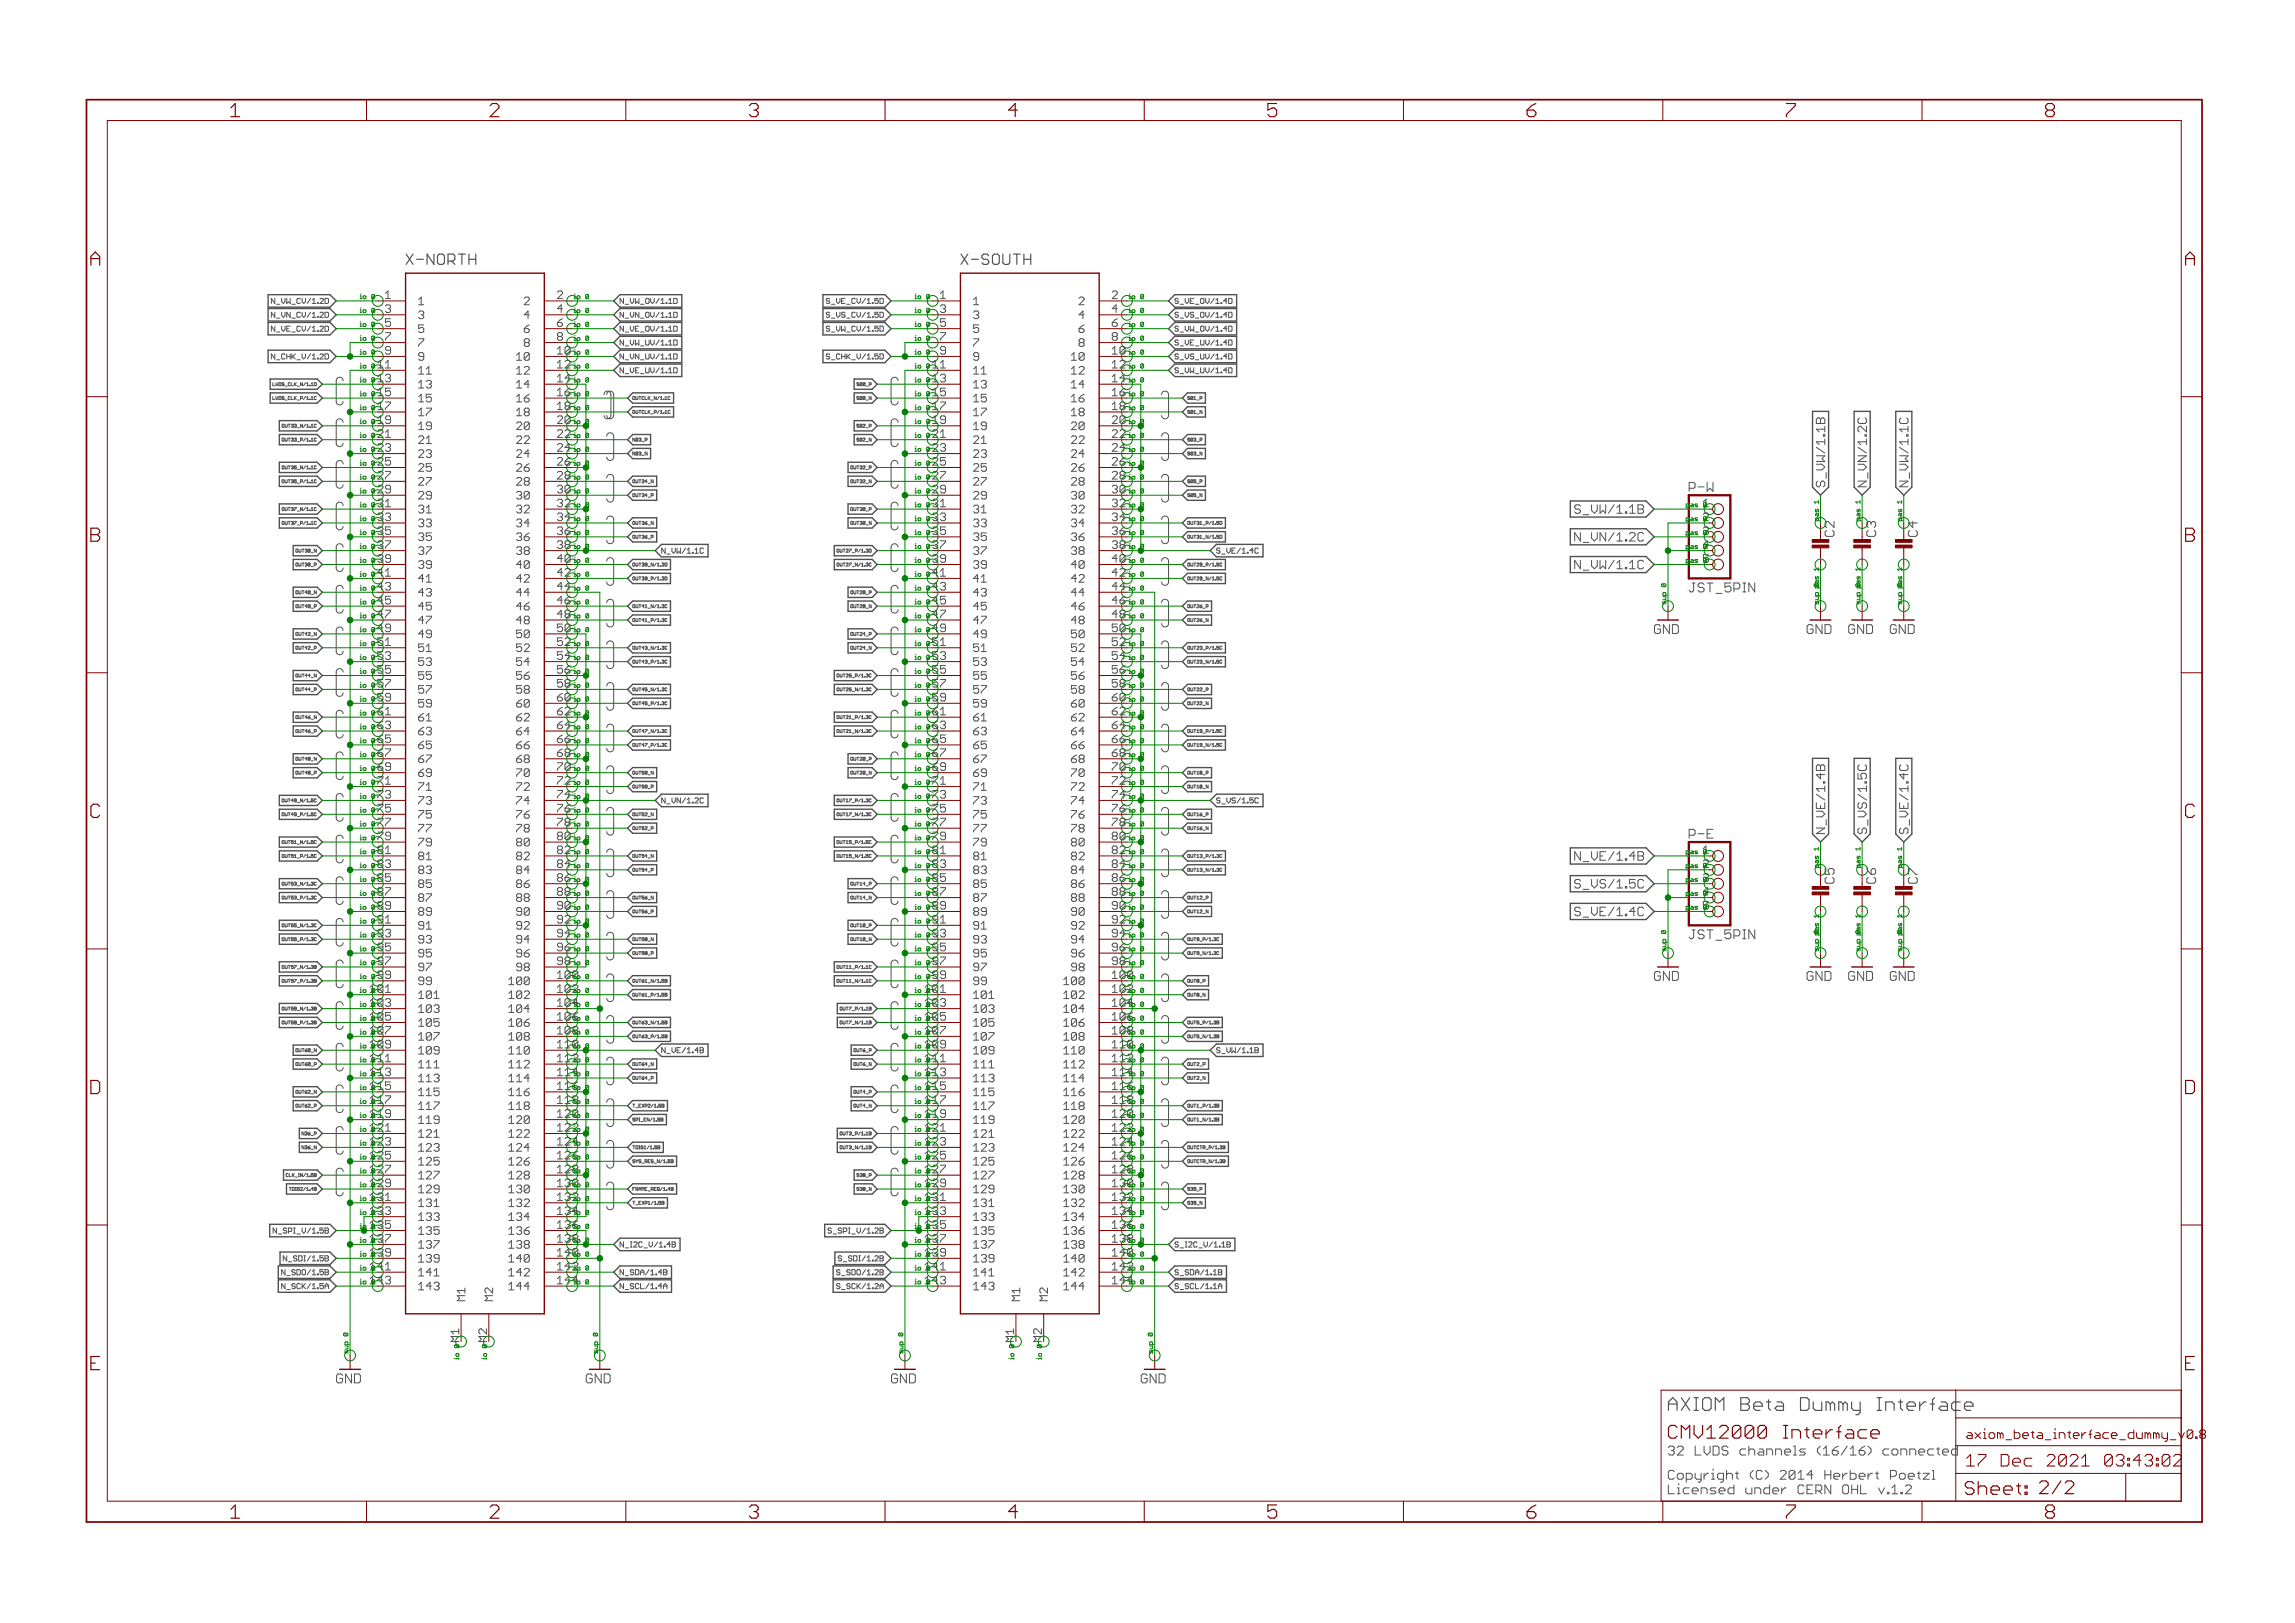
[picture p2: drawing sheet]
<svg xmlns="http://www.w3.org/2000/svg" width="420mm" height="297mm" viewBox="0 0 420 297" stroke-linecap="round" stroke-linejoin="round" font-family="sans-serif">
<defs><g id="words">
<g font-size="3.7" fill="#800000">
<text x="42.9" y="21.4">1</text>
<text x="90.3" y="21.4">2</text>
<text x="137.8" y="21.4">3</text>
<text x="185.3" y="21.4">4</text>
<text x="232.7" y="21.4">5</text>
<text x="280.2" y="21.4">6</text>
<text x="327.6" y="21.4">7</text>
<text x="375.1" y="21.4">8</text>
<text x="17.2" y="48.6">A</text>
<text x="400.7" y="48.6">A</text>
<text x="17.2" y="99.2">B</text>
<text x="400.7" y="99.2">B</text>
<text x="17.1" y="149.7">C</text>
<text x="400.6" y="149.7">C</text>
<text x="17" y="200.2">D</text>
<text x="400.5" y="200.2">D</text>
<text x="17.3" y="250.8">E</text>
<text x="400.7" y="250.8">E</text>
<text x="42.9" y="277.9">1</text>
<text x="90.3" y="277.9">2</text>
<text x="137.8" y="277.9">3</text>
<text x="185.3" y="277.9">4</text>
<text x="232.7" y="277.9">5</text>
<text x="280.2" y="277.9">6</text>
<text x="327.6" y="277.9">7</text>
<text x="375.1" y="277.9">8</text>
</g>
<g font-size="3.6" fill="#800000">
<text x="306" y="258.2">AXIOM Beta Dummy Interface</text>
<text x="306" y="263.3">CMV12000 Interface</text>
<text x="360.4" y="273.6">Sheet: 2/2</text>
</g>
<g font-size="3.2" fill="#800000">
<text x="360.6" y="268.4">17 Dec 2021</text>
<text x="382.3" y="268.4">03:43:02</text>
</g>
<g font-size="2.9" fill="#505050">
<text x="74.9" y="48.5">X-NORTH</text>
<text x="176.5" y="48.5">X-SOUTH</text>
</g>
<g font-size="2.5" fill="#505050">
<text x="309.8" y="90">P-W</text>
<text x="336.5" y="98.2" transform="rotate(-90 336.5 98.2)">C2</text>
<text x="344.1" y="98.2" transform="rotate(-90 344.1 98.2)">C3</text>
<text x="351.8" y="98.2" transform="rotate(-90 351.8 98.2)">C4</text>
<text x="309.8" y="108.4">JST_5PIN</text>
<text x="309.8" y="153.5">P-E</text>
<text x="336.5" y="161.7" transform="rotate(-90 336.5 161.7)">C5</text>
<text x="344.1" y="161.7" transform="rotate(-90 344.1 161.7)">C6</text>
<text x="351.8" y="161.7" transform="rotate(-90 351.8 161.7)">C7</text>
<text x="309.8" y="171.9">JST_5PIN</text>
<text x="306" y="266.4">32 LVDS channels (16/16) connected</text>
<text x="306" y="270.8">Copyright (C) 2014 Herbert Poetzl</text>
<text x="306" y="273.5">Licensed under CERN OHL v.1.2</text>
</g>
<g font-size="2.5" fill="#800000">
<text x="303.5" y="116">GND</text>
<text x="331.4" y="116">GND</text>
<text x="339.1" y="116">GND</text>
<text x="346.7" y="116">GND</text>
<text x="303.5" y="179.5">GND</text>
<text x="331.4" y="179.5">GND</text>
<text x="339.1" y="179.5">GND</text>
<text x="346.7" y="179.5">GND</text>
<text x="62.2" y="253.2">GND</text>
<text x="107.9" y="253.2">GND</text>
<text x="163.8" y="253.2">GND</text>
<text x="209.5" y="253.2">GND</text>
</g>
<g font-size="2.3" fill="#505050">
<text x="334.8" y="89.2" transform="rotate(-90 334.8 89.2)">S_VW/1.1B</text>
<text x="342.4" y="89.2" transform="rotate(-90 342.4 89.2)">N_VN/1.2C</text>
<text x="350" y="89.2" transform="rotate(-90 350 89.2)">N_VW/1.1C</text>
<text x="289.3" y="94">S_VW/1.1B</text>
<text x="289.5" y="99.1">N_VN/1.2C</text>
<text x="289" y="104.2">N_VW/1.1C</text>
<text x="334.8" y="152.6" transform="rotate(-90 334.8 152.6)">N_VE/1.4B</text>
<text x="342.4" y="152.6" transform="rotate(-90 342.4 152.6)">S_VS/1.5C</text>
<text x="350" y="152.6" transform="rotate(-90 350 152.6)">S_VE/1.4C</text>
<text x="289.9" y="157.5">N_VE/1.4B</text>
<text x="290.1" y="167.6">S_VE/1.4C</text>
<text x="290.1" y="162.6">S_VS/1.5C</text>
</g>
<text font-size="2.3" fill="#800000" x="360.6" y="263.3">axiom_beta_interface_dummy_v0.8</text>
<g font-size="2.1" fill="#505050">
<text x="71.2" y="54.7">1</text>
<text x="71.2" y="57.3">3</text>
<text x="71.2" y="59.8">5</text>
<text x="77.3" y="55.8">1</text>
<text x="77.3" y="58.4">3</text>
<text x="96.6" y="55.8">2</text>
<text x="96.6" y="58.4">4</text>
<text x="102.7" y="54.7">2</text>
<text x="102.7" y="57.3">4</text>
<text x="102.7" y="59.8">6</text>
<text x="172.8" y="54.7">1</text>
<text x="172.8" y="57.3">3</text>
<text x="172.8" y="59.8">5</text>
<text x="178.8" y="55.8">1</text>
<text x="178.8" y="58.4">3</text>
<text x="198.2" y="55.8">2</text>
<text x="198.2" y="58.4">4</text>
<text x="204.2" y="54.7">2</text>
<text x="204.2" y="57.3">4</text>
<text x="204.2" y="59.8">6</text>
<text x="71.2" y="62.3">7</text>
<text x="71.2" y="64.9">9</text>
<text x="77.3" y="60.9">5</text>
<text x="77.3" y="63.5">7</text>
<text x="77.3" y="66">9</text>
<text x="95.3" y="66">10</text>
<text x="96.6" y="60.9">6</text>
<text x="96.6" y="63.5">8</text>
<text x="102.7" y="62.3">8</text>
<text x="172.8" y="62.3">7</text>
<text x="172.8" y="64.9">9</text>
<text x="178.8" y="60.9">5</text>
<text x="178.8" y="63.5">7</text>
<text x="178.8" y="66">9</text>
<text x="196.9" y="66">10</text>
<text x="198.2" y="60.9">6</text>
<text x="198.2" y="63.5">8</text>
<text x="204.2" y="62.3">8</text>
<text x="69.9" y="67.4">11</text>
<text x="69.9" y="70">13</text>
<text x="77.3" y="68.5">11</text>
<text x="77.3" y="71.1">13</text>
<text x="95.3" y="68.5">12</text>
<text x="95.3" y="71.1">14</text>
<text x="171.5" y="67.4">11</text>
<text x="171.5" y="70">13</text>
<text x="178.8" y="68.5">11</text>
<text x="178.8" y="71.1">13</text>
<text x="196.9" y="68.5">12</text>
<text x="196.9" y="71.1">14</text>
<text x="69.9" y="72.5">15</text>
<text x="69.9" y="75">17</text>
<text x="69.9" y="77.6">19</text>
<text x="77.3" y="73.6">15</text>
<text x="77.3" y="76.2">17</text>
<text x="95.3" y="73.6">16</text>
<text x="95.3" y="76.2">18</text>
<text x="171.5" y="72.5">15</text>
<text x="171.5" y="75">17</text>
<text x="171.5" y="77.6">19</text>
<text x="178.8" y="73.6">15</text>
<text x="178.8" y="76.2">17</text>
<text x="196.9" y="73.6">16</text>
<text x="196.9" y="76.2">18</text>
<text x="69.9" y="80.1">21</text>
<text x="69.9" y="82.7">23</text>
<text x="77.3" y="78.7">19</text>
<text x="77.3" y="81.2">21</text>
<text x="77.3" y="83.8">23</text>
<text x="95.3" y="78.7">20</text>
<text x="95.3" y="81.2">22</text>
<text x="95.3" y="83.8">24</text>
<text x="171.5" y="80.1">21</text>
<text x="171.5" y="82.7">23</text>
<text x="178.8" y="78.7">19</text>
<text x="178.8" y="81.2">21</text>
<text x="178.8" y="83.8">23</text>
<text x="196.9" y="78.7">20</text>
<text x="196.9" y="81.2">22</text>
<text x="196.9" y="83.8">24</text>
<text x="69.9" y="85.2">25</text>
<text x="69.9" y="87.7">27</text>
<text x="77.3" y="86.3">25</text>
<text x="77.3" y="88.8">27</text>
<text x="95.3" y="86.3">26</text>
<text x="95.3" y="88.8">28</text>
<text x="171.5" y="85.2">25</text>
<text x="171.5" y="87.7">27</text>
<text x="178.8" y="86.3">25</text>
<text x="178.8" y="88.8">27</text>
<text x="196.9" y="86.3">26</text>
<text x="196.9" y="88.8">28</text>
<text x="69.9" y="90.3">29</text>
<text x="69.9" y="92.8">31</text>
<text x="69.9" y="95.4">33</text>
<text x="77.3" y="91.4">29</text>
<text x="77.3" y="93.9">31</text>
<text x="95.3" y="91.4">30</text>
<text x="95.3" y="93.9">32</text>
<text x="171.5" y="90.3">29</text>
<text x="171.5" y="92.8">31</text>
<text x="171.5" y="95.4">33</text>
<text x="178.8" y="91.4">29</text>
<text x="178.8" y="93.9">31</text>
<text x="196.9" y="91.4">30</text>
<text x="196.9" y="93.9">32</text>
<text x="69.9" y="97.9">35</text>
<text x="69.9" y="100.4">37</text>
<text x="77.3" y="96.5">33</text>
<text x="77.3" y="99">35</text>
<text x="77.3" y="101.5">37</text>
<text x="95.3" y="96.5">34</text>
<text x="95.3" y="99">36</text>
<text x="95.3" y="101.5">38</text>
<text x="171.5" y="97.9">35</text>
<text x="171.5" y="100.4">37</text>
<text x="178.8" y="96.5">33</text>
<text x="178.8" y="99">35</text>
<text x="178.8" y="101.5">37</text>
<text x="196.9" y="96.5">34</text>
<text x="196.9" y="99">36</text>
<text x="196.9" y="101.5">38</text>
<text x="69.9" y="103">39</text>
<text x="69.9" y="105.5">41</text>
<text x="77.3" y="104.1">39</text>
<text x="77.3" y="106.6">41</text>
<text x="95.3" y="104.1">40</text>
<text x="95.3" y="106.6">42</text>
<text x="171.5" y="103">39</text>
<text x="171.5" y="105.5">41</text>
<text x="178.8" y="104.1">39</text>
<text x="178.8" y="106.6">41</text>
<text x="196.9" y="104.1">40</text>
<text x="196.9" y="106.6">42</text>
<text x="69.9" y="108">43</text>
<text x="69.9" y="110.6">45</text>
<text x="69.9" y="113.1">47</text>
<text x="77.3" y="109.2">43</text>
<text x="77.3" y="111.7">45</text>
<text x="95.3" y="109.2">44</text>
<text x="95.3" y="111.7">46</text>
<text x="171.5" y="108">43</text>
<text x="171.5" y="110.6">45</text>
<text x="171.5" y="113.1">47</text>
<text x="178.8" y="109.2">43</text>
<text x="178.8" y="111.7">45</text>
<text x="196.9" y="109.2">44</text>
<text x="196.9" y="111.7">46</text>
<text x="69.9" y="115.7">49</text>
<text x="69.9" y="118.2">51</text>
<text x="77.3" y="114.2">47</text>
<text x="77.3" y="116.8">49</text>
<text x="77.3" y="119.3">51</text>
<text x="95.3" y="114.2">48</text>
<text x="95.3" y="116.8">50</text>
<text x="95.3" y="119.3">52</text>
<text x="171.5" y="115.7">49</text>
<text x="171.5" y="118.2">51</text>
<text x="178.8" y="114.2">47</text>
<text x="178.8" y="116.8">49</text>
<text x="178.8" y="119.3">51</text>
<text x="196.9" y="114.2">48</text>
<text x="196.9" y="116.8">50</text>
<text x="196.9" y="119.3">52</text>
<text x="69.9" y="120.7">53</text>
<text x="69.9" y="123.3">55</text>
<text x="69.9" y="125.8">57</text>
<text x="77.3" y="121.9">53</text>
<text x="77.3" y="124.4">55</text>
<text x="95.3" y="121.9">54</text>
<text x="95.3" y="124.4">56</text>
<text x="171.5" y="120.7">53</text>
<text x="171.5" y="123.3">55</text>
<text x="171.5" y="125.8">57</text>
<text x="178.8" y="121.9">53</text>
<text x="178.8" y="124.4">55</text>
<text x="196.9" y="121.9">54</text>
<text x="196.9" y="124.4">56</text>
<text x="69.9" y="128.4">59</text>
<text x="69.9" y="130.9">61</text>
<text x="77.3" y="126.9">57</text>
<text x="77.3" y="129.5">59</text>
<text x="95.3" y="126.9">58</text>
<text x="95.3" y="129.5">60</text>
<text x="171.5" y="128.4">59</text>
<text x="171.5" y="130.9">61</text>
<text x="178.8" y="126.9">57</text>
<text x="178.8" y="129.5">59</text>
<text x="196.9" y="126.9">58</text>
<text x="196.9" y="129.5">60</text>
<text x="69.9" y="133.4">63</text>
<text x="69.9" y="136">65</text>
<text x="77.3" y="132">61</text>
<text x="77.3" y="134.6">63</text>
<text x="77.3" y="137.1">65</text>
<text x="95.3" y="132">62</text>
<text x="95.3" y="134.6">64</text>
<text x="95.3" y="137.1">66</text>
<text x="171.5" y="133.4">63</text>
<text x="171.5" y="136">65</text>
<text x="178.8" y="132">61</text>
<text x="178.8" y="134.6">63</text>
<text x="178.8" y="137.1">65</text>
<text x="196.9" y="132">62</text>
<text x="196.9" y="134.6">64</text>
<text x="196.9" y="137.1">66</text>
<text x="69.9" y="138.5">67</text>
<text x="69.9" y="141.1">69</text>
<text x="69.9" y="143.6">71</text>
<text x="77.3" y="139.6">67</text>
<text x="77.3" y="142.2">69</text>
<text x="95.3" y="139.6">68</text>
<text x="95.3" y="142.2">70</text>
<text x="171.5" y="138.5">67</text>
<text x="171.5" y="141.1">69</text>
<text x="171.5" y="143.6">71</text>
<text x="178.8" y="139.6">67</text>
<text x="178.8" y="142.2">69</text>
<text x="196.9" y="139.6">68</text>
<text x="196.9" y="142.2">70</text>
<text x="69.9" y="146.1">73</text>
<text x="69.9" y="148.7">75</text>
<text x="77.3" y="144.7">71</text>
<text x="77.3" y="147.3">73</text>
<text x="77.3" y="149.8">75</text>
<text x="95.3" y="144.7">72</text>
<text x="95.3" y="147.3">74</text>
<text x="95.3" y="149.8">76</text>
<text x="171.5" y="146.1">73</text>
<text x="171.5" y="148.7">75</text>
<text x="178.8" y="144.7">71</text>
<text x="178.8" y="147.3">73</text>
<text x="178.8" y="149.8">75</text>
<text x="196.9" y="144.7">72</text>
<text x="196.9" y="147.3">74</text>
<text x="196.9" y="149.8">76</text>
<text x="69.9" y="151.2">77</text>
<text x="69.9" y="153.8">79</text>
<text x="77.3" y="152.3">77</text>
<text x="77.3" y="154.9">79</text>
<text x="95.3" y="152.3">78</text>
<text x="95.3" y="154.9">80</text>
<text x="171.5" y="151.2">77</text>
<text x="171.5" y="153.8">79</text>
<text x="178.8" y="152.3">77</text>
<text x="178.8" y="154.9">79</text>
<text x="196.9" y="152.3">78</text>
<text x="196.9" y="154.9">80</text>
<text x="69.9" y="156.3">81</text>
<text x="69.9" y="158.8">83</text>
<text x="69.9" y="161.4">85</text>
<text x="77.3" y="157.4">81</text>
<text x="77.3" y="160">83</text>
<text x="95.3" y="157.4">82</text>
<text x="95.3" y="160">84</text>
<text x="171.5" y="156.3">81</text>
<text x="171.5" y="158.8">83</text>
<text x="171.5" y="161.4">85</text>
<text x="178.8" y="157.4">81</text>
<text x="178.8" y="160">83</text>
<text x="196.9" y="157.4">82</text>
<text x="196.9" y="160">84</text>
<text x="69.9" y="163.9">87</text>
<text x="69.9" y="166.5">89</text>
<text x="77.3" y="162.5">85</text>
<text x="77.3" y="165">87</text>
<text x="77.3" y="167.6">89</text>
<text x="95.3" y="162.5">86</text>
<text x="95.3" y="165">88</text>
<text x="95.3" y="167.6">90</text>
<text x="171.5" y="163.9">87</text>
<text x="171.5" y="166.5">89</text>
<text x="178.8" y="162.5">85</text>
<text x="178.8" y="165">87</text>
<text x="178.8" y="167.6">89</text>
<text x="196.9" y="162.5">86</text>
<text x="196.9" y="165">88</text>
<text x="196.9" y="167.6">90</text>
<text x="69.9" y="169">91</text>
<text x="69.9" y="171.5">93</text>
<text x="77.3" y="170.1">91</text>
<text x="77.3" y="172.7">93</text>
<text x="95.3" y="170.1">92</text>
<text x="95.3" y="172.7">94</text>
<text x="171.5" y="169">91</text>
<text x="171.5" y="171.5">93</text>
<text x="178.8" y="170.1">91</text>
<text x="178.8" y="172.7">93</text>
<text x="196.9" y="170.1">92</text>
<text x="196.9" y="172.7">94</text>
<text x="69.9" y="174.1">95</text>
<text x="69.9" y="176.6">97</text>
<text x="69.9" y="179.2">99</text>
<text x="77.3" y="175.2">95</text>
<text x="77.3" y="177.7">97</text>
<text x="95.3" y="175.2">96</text>
<text x="95.3" y="177.7">98</text>
<text x="171.5" y="174.1">95</text>
<text x="171.5" y="176.6">97</text>
<text x="171.5" y="179.2">99</text>
<text x="178.8" y="175.2">95</text>
<text x="178.8" y="177.7">97</text>
<text x="196.9" y="175.2">96</text>
<text x="196.9" y="177.7">98</text>
<text x="68.5" y="181.7">101</text>
<text x="68.5" y="184.2">103</text>
<text x="77.3" y="180.3">99</text>
<text x="77.3" y="182.8">101</text>
<text x="77.3" y="185.4">103</text>
<text x="93.9" y="180.3">100</text>
<text x="93.9" y="182.8">102</text>
<text x="93.9" y="185.4">104</text>
<text x="170.1" y="181.7">101</text>
<text x="170.1" y="184.2">103</text>
<text x="178.8" y="180.3">99</text>
<text x="178.8" y="182.8">101</text>
<text x="178.8" y="185.4">103</text>
<text x="195.5" y="180.3">100</text>
<text x="195.5" y="182.8">102</text>
<text x="195.5" y="185.4">104</text>
<text x="68.5" y="186.8">105</text>
<text x="68.5" y="189.3">107</text>
<text x="68.5" y="191.9">109</text>
<text x="77.3" y="187.9">105</text>
<text x="77.3" y="190.4">107</text>
<text x="93.9" y="187.9">106</text>
<text x="93.9" y="190.4">108</text>
<text x="170.1" y="186.8">105</text>
<text x="170.1" y="189.3">107</text>
<text x="170.1" y="191.9">109</text>
<text x="178.8" y="187.9">105</text>
<text x="178.8" y="190.4">107</text>
<text x="195.5" y="187.9">106</text>
<text x="195.5" y="190.4">108</text>
<text x="68.5" y="194.4">111</text>
<text x="68.5" y="196.9">113</text>
<text x="77.3" y="193">109</text>
<text x="77.3" y="195.5">111</text>
<text x="93.9" y="193">110</text>
<text x="93.9" y="195.5">112</text>
<text x="170.1" y="194.4">111</text>
<text x="170.1" y="196.9">113</text>
<text x="178.8" y="193">109</text>
<text x="178.8" y="195.5">111</text>
<text x="195.5" y="193">110</text>
<text x="195.5" y="195.5">112</text>
<text x="68.5" y="199.5">115</text>
<text x="68.5" y="202">117</text>
<text x="77.3" y="198">113</text>
<text x="77.3" y="200.6">115</text>
<text x="77.3" y="203.1">117</text>
<text x="93.9" y="198">114</text>
<text x="93.9" y="200.6">116</text>
<text x="93.9" y="203.1">118</text>
<text x="170.1" y="199.5">115</text>
<text x="170.1" y="202">117</text>
<text x="178.8" y="198">113</text>
<text x="178.8" y="200.6">115</text>
<text x="178.8" y="203.1">117</text>
<text x="195.5" y="198">114</text>
<text x="195.5" y="200.6">116</text>
<text x="195.5" y="203.1">118</text>
<text x="68.5" y="204.6">119</text>
<text x="68.5" y="207.1">121</text>
<text x="68.5" y="209.6">123</text>
<text x="77.3" y="205.7">119</text>
<text x="77.3" y="208.2">121</text>
<text x="93.9" y="205.7">120</text>
<text x="93.9" y="208.2">122</text>
<text x="170.1" y="204.6">119</text>
<text x="170.1" y="207.1">121</text>
<text x="170.1" y="209.6">123</text>
<text x="178.8" y="205.7">119</text>
<text x="178.8" y="208.2">121</text>
<text x="195.5" y="205.7">120</text>
<text x="195.5" y="208.2">122</text>
<text x="68.5" y="212.2">125</text>
<text x="68.5" y="214.7">127</text>
<text x="77.3" y="210.7">123</text>
<text x="77.3" y="213.3">125</text>
<text x="77.3" y="215.8">127</text>
<text x="93.9" y="210.7">124</text>
<text x="93.9" y="213.3">126</text>
<text x="93.9" y="215.8">128</text>
<text x="170.1" y="212.2">125</text>
<text x="170.1" y="214.7">127</text>
<text x="178.8" y="210.7">123</text>
<text x="178.8" y="213.3">125</text>
<text x="178.8" y="215.8">127</text>
<text x="195.5" y="210.7">124</text>
<text x="195.5" y="213.3">126</text>
<text x="195.5" y="215.8">128</text>
<text x="68.5" y="217.2">129</text>
<text x="68.5" y="219.8">131</text>
<text x="77.3" y="218.4">129</text>
<text x="77.3" y="220.9">131</text>
<text x="93.9" y="218.4">130</text>
<text x="93.9" y="220.9">132</text>
<text x="170.1" y="217.2">129</text>
<text x="170.1" y="219.8">131</text>
<text x="178.8" y="218.4">129</text>
<text x="178.8" y="220.9">131</text>
<text x="195.5" y="218.4">130</text>
<text x="195.5" y="220.9">132</text>
<text x="68.5" y="222.3">133</text>
<text x="68.5" y="224.9">135</text>
<text x="68.5" y="227.4">137</text>
<text x="77.3" y="223.4">133</text>
<text x="77.3" y="226">135</text>
<text x="93.9" y="223.4">134</text>
<text x="93.9" y="226">136</text>
<text x="170.1" y="222.3">133</text>
<text x="170.1" y="224.9">135</text>
<text x="170.1" y="227.4">137</text>
<text x="178.8" y="223.4">133</text>
<text x="178.8" y="226">135</text>
<text x="195.5" y="223.4">134</text>
<text x="195.5" y="226">136</text>
<text x="68.5" y="229.9">139</text>
<text x="68.5" y="232.5">141</text>
<text x="77.3" y="228.5">137</text>
<text x="77.3" y="231.1">139</text>
<text x="77.3" y="233.6">141</text>
<text x="93.9" y="228.5">138</text>
<text x="93.9" y="231.1">140</text>
<text x="93.9" y="233.6">142</text>
<text x="170.1" y="229.9">139</text>
<text x="170.1" y="232.5">141</text>
<text x="178.8" y="228.5">137</text>
<text x="178.8" y="231.1">139</text>
<text x="178.8" y="233.6">141</text>
<text x="195.5" y="228.5">138</text>
<text x="195.5" y="231.1">140</text>
<text x="195.5" y="233.6">142</text>
<text x="68.5" y="235">143</text>
<text x="77.3" y="236.1">143</text>
<text x="85.8" y="238.1" transform="rotate(-90 85.8 238.1)">M1</text>
<text x="90.9" y="238.1" transform="rotate(-90 90.9 238.1)">M2</text>
<text x="93.9" y="236.1">144</text>
<text x="170.1" y="235">143</text>
<text x="178.8" y="236.1">143</text>
<text x="187.4" y="238.1" transform="rotate(-90 187.4 238.1)">M1</text>
<text x="192.5" y="238.1" transform="rotate(-90 192.5 238.1)">M2</text>
<text x="195.5" y="236.1">144</text>
</g>
<g font-size="2.1" fill="#008000">
<text x="102.7" y="64.9">10</text>
<text x="204.2" y="64.9">10</text>
<text x="102.7" y="67.4">12</text>
<text x="102.7" y="70">14</text>
<text x="204.2" y="67.4">12</text>
<text x="204.2" y="70">14</text>
<text x="102.7" y="72.5">16</text>
<text x="102.7" y="75">18</text>
<text x="102.7" y="77.6">20</text>
<text x="204.2" y="72.5">16</text>
<text x="204.2" y="75">18</text>
<text x="204.2" y="77.6">20</text>
<text x="102.7" y="80.1">22</text>
<text x="102.7" y="82.7">24</text>
<text x="204.2" y="80.1">22</text>
<text x="204.2" y="82.7">24</text>
<text x="102.7" y="85.2">26</text>
<text x="102.7" y="87.7">28</text>
<text x="204.2" y="85.2">26</text>
<text x="204.2" y="87.7">28</text>
<text x="102.7" y="90.3">30</text>
<text x="102.7" y="92.8">32</text>
<text x="102.7" y="95.4">34</text>
<text x="204.2" y="90.3">30</text>
<text x="204.2" y="92.8">32</text>
<text x="204.2" y="95.4">34</text>
<text x="312.5" y="92.8">1</text>
<text x="312.5" y="95.4">2</text>
<text x="102.7" y="97.9">36</text>
<text x="102.7" y="100.4">38</text>
<text x="204.2" y="97.9">36</text>
<text x="204.2" y="100.4">38</text>
<text x="312.5" y="97.9">3</text>
<text x="312.5" y="100.4">4</text>
<text x="102.7" y="103">40</text>
<text x="102.7" y="105.5">42</text>
<text x="204.2" y="103">40</text>
<text x="204.2" y="105.5">42</text>
<text x="312.5" y="103">5</text>
<text x="102.7" y="108">44</text>
<text x="102.7" y="110.6">46</text>
<text x="102.7" y="113.1">48</text>
<text x="204.2" y="108">44</text>
<text x="204.2" y="110.6">46</text>
<text x="204.2" y="113.1">48</text>
<text x="102.7" y="115.7">50</text>
<text x="102.7" y="118.2">52</text>
<text x="204.2" y="115.7">50</text>
<text x="204.2" y="118.2">52</text>
<text x="102.7" y="120.7">54</text>
<text x="102.7" y="123.3">56</text>
<text x="102.7" y="125.8">58</text>
<text x="204.2" y="120.7">54</text>
<text x="204.2" y="123.3">56</text>
<text x="204.2" y="125.8">58</text>
<text x="102.7" y="128.4">60</text>
<text x="102.7" y="130.9">62</text>
<text x="204.2" y="128.4">60</text>
<text x="204.2" y="130.9">62</text>
<text x="102.7" y="133.4">64</text>
<text x="102.7" y="136">66</text>
<text x="204.2" y="133.4">64</text>
<text x="204.2" y="136">66</text>
<text x="102.7" y="138.5">68</text>
<text x="102.7" y="141.1">70</text>
<text x="102.7" y="143.6">72</text>
<text x="204.2" y="138.5">68</text>
<text x="204.2" y="141.1">70</text>
<text x="204.2" y="143.6">72</text>
<text x="102.7" y="146.1">74</text>
<text x="102.7" y="148.7">76</text>
<text x="204.2" y="146.1">74</text>
<text x="204.2" y="148.7">76</text>
<text x="102.7" y="151.2">78</text>
<text x="102.7" y="153.8">80</text>
<text x="204.2" y="151.2">78</text>
<text x="204.2" y="153.8">80</text>
<text x="102.7" y="156.3">82</text>
<text x="102.7" y="158.8">84</text>
<text x="102.7" y="161.4">86</text>
<text x="204.2" y="156.3">82</text>
<text x="204.2" y="158.8">84</text>
<text x="204.2" y="161.4">86</text>
<text x="312.5" y="156.3">1</text>
<text x="312.5" y="158.8">2</text>
<text x="312.5" y="161.4">3</text>
<text x="102.7" y="163.9">88</text>
<text x="102.7" y="166.5">90</text>
<text x="204.2" y="163.9">88</text>
<text x="204.2" y="166.5">90</text>
<text x="312.5" y="163.9">4</text>
<text x="312.5" y="166.5">5</text>
<text x="102.7" y="169">92</text>
<text x="102.7" y="171.5">94</text>
<text x="204.2" y="169">92</text>
<text x="204.2" y="171.5">94</text>
<text x="102.7" y="174.1">96</text>
<text x="102.7" y="176.6">98</text>
<text x="102.7" y="179.2">100</text>
<text x="204.2" y="174.1">96</text>
<text x="204.2" y="176.6">98</text>
<text x="204.2" y="179.2">100</text>
<text x="102.7" y="181.7">102</text>
<text x="102.7" y="184.2">104</text>
<text x="204.2" y="181.7">102</text>
<text x="204.2" y="184.2">104</text>
<text x="102.7" y="186.8">106</text>
<text x="102.7" y="189.3">108</text>
<text x="102.7" y="191.9">110</text>
<text x="204.2" y="186.8">106</text>
<text x="204.2" y="189.3">108</text>
<text x="204.2" y="191.9">110</text>
<text x="102.7" y="194.4">112</text>
<text x="102.7" y="196.9">114</text>
<text x="204.2" y="194.4">112</text>
<text x="204.2" y="196.9">114</text>
<text x="102.7" y="199.5">116</text>
<text x="102.7" y="202">118</text>
<text x="204.2" y="199.5">116</text>
<text x="204.2" y="202">118</text>
<text x="102.7" y="204.6">120</text>
<text x="102.7" y="207.1">122</text>
<text x="102.7" y="209.6">124</text>
<text x="204.2" y="204.6">120</text>
<text x="204.2" y="207.1">122</text>
<text x="204.2" y="209.6">124</text>
<text x="102.7" y="212.2">126</text>
<text x="102.7" y="214.7">128</text>
<text x="204.2" y="212.2">126</text>
<text x="204.2" y="214.7">128</text>
<text x="102.7" y="217.2">130</text>
<text x="102.7" y="219.8">132</text>
<text x="204.2" y="217.2">130</text>
<text x="204.2" y="219.8">132</text>
<text x="102.7" y="222.3">134</text>
<text x="102.7" y="224.9">136</text>
<text x="102.7" y="227.4">138</text>
<text x="204.2" y="222.3">134</text>
<text x="204.2" y="224.9">136</text>
<text x="204.2" y="227.4">138</text>
<text x="102.7" y="229.9">140</text>
<text x="102.7" y="232.5">142</text>
<text x="204.2" y="229.9">140</text>
<text x="204.2" y="232.5">142</text>
<text x="102.7" y="235">144</text>
<text x="204.2" y="235">144</text>
<text x="84.7" y="246" transform="rotate(-90 84.7 246)">M1</text>
<text x="89.8" y="246" transform="rotate(-90 89.8 246)">M2</text>
<text x="186.3" y="246" transform="rotate(-90 186.3 246)">M1</text>
<text x="191.4" y="246" transform="rotate(-90 191.4 246)">M2</text>
</g>
<g font-size="1.4" fill="#505050">
<text x="50.4" y="55.6">N_VW_CV/1.2D</text>
<text x="50.7" y="58.1">N_VN_CV/1.2D</text>
<text x="114.2" y="55.6">N_VW_OV/1.1D</text>
<text x="114.2" y="58.1">N_VN_OV/1.1D</text>
<text x="152.6" y="58.1">S_VS_CV/1.5D</text>
<text x="152.6" y="55.6">S_VE_CV/1.5D</text>
<text x="215.7" y="55.6">S_VE_OV/1.4D</text>
<text x="215.7" y="58.1">S_VS_OV/1.4D</text>
<text x="50.8" y="65.7">N_CHK_V/1.2D</text>
<text x="50.9" y="60.7">N_VE_CV/1.2D</text>
<text x="114.2" y="60.7">N_VE_OV/1.1D</text>
<text x="114.2" y="63.2">N_VW_UV/1.1D</text>
<text x="114.2" y="65.7">N_VN_UV/1.1D</text>
<text x="152.1" y="60.7">S_VW_CV/1.5D</text>
<text x="152.5" y="65.7">S_CHK_V/1.5D</text>
<text x="215.7" y="60.7">S_VW_OV/1.4D</text>
<text x="215.7" y="63.2">S_VE_UV/1.4D</text>
<text x="215.7" y="65.7">S_VS_UV/1.4D</text>
<text x="114.2" y="68.3">N_VE_UV/1.1D</text>
<text x="215.7" y="68.3">S_VW_UV/1.4D</text>
<text x="121.8" y="101.3">N_VW/1.1C</text>
<text x="223.4" y="101.3">S_VE/1.4C</text>
<text x="121.8" y="147">N_VN/1.2C</text>
<text x="223.4" y="147">S_VS/1.5C</text>
<text x="121.8" y="192.7">N_VE/1.4B</text>
<text x="223.4" y="192.7">S_VW/1.1B</text>
<text x="51.7" y="225.7">N_SPI_V/1.5B</text>
<text x="153.4" y="225.7">S_SPI_V/1.2B</text>
<text x="52.4" y="233.3">N_SDO/1.5B</text>
<text x="53.1" y="230.8">N_SDI/1.5B</text>
<text x="114.2" y="233.3">N_SDA/1.4B</text>
<text x="114.2" y="228.3">N_I2C_V/1.4B</text>
<text x="154.2" y="233.3">S_SDO/1.2B</text>
<text x="154.9" y="230.8">S_SDI/1.2B</text>
<text x="215.7" y="233.3">S_SDA/1.1B</text>
<text x="215.7" y="228.3">S_I2C_V/1.1B</text>
<text x="52.7" y="235.9">N_SCK/1.5A</text>
<text x="114.2" y="235.9">N_SCL/1.4A</text>
<text x="154.5" y="235.9">S_SCK/1.2A</text>
<text x="215.7" y="235.9">S_SCL/1.1A</text>
</g>
<g font-size="1.2" fill="#008000">
<text x="67.3" y="54.7">io 0</text>
<text x="67.3" y="57.3">io 0</text>
<text x="67.3" y="59.8">io 0</text>
<text x="105.8" y="54.7">io 0</text>
<text x="105.8" y="57.3">io 0</text>
<text x="105.8" y="59.8">io 0</text>
<text x="168.9" y="54.7">io 0</text>
<text x="168.9" y="57.3">io 0</text>
<text x="168.9" y="59.8">io 0</text>
<text x="207.3" y="54.7">io 0</text>
<text x="207.3" y="57.3">io 0</text>
<text x="207.3" y="59.8">io 0</text>
<text x="67.3" y="62.3">io 0</text>
<text x="67.3" y="64.9">io 0</text>
<text x="105.8" y="62.3">io 0</text>
<text x="105.8" y="64.9">io 0</text>
<text x="168.9" y="62.3">io 0</text>
<text x="168.9" y="64.9">io 0</text>
<text x="207.3" y="62.3">io 0</text>
<text x="207.3" y="64.9">io 0</text>
<text x="67.3" y="67.4">io 0</text>
<text x="67.3" y="70">io 0</text>
<text x="105.8" y="67.4">io 0</text>
<text x="105.8" y="70">io 0</text>
<text x="168.9" y="67.4">io 0</text>
<text x="168.9" y="70">io 0</text>
<text x="207.3" y="67.4">io 0</text>
<text x="207.3" y="70">io 0</text>
<text x="67.3" y="72.5">io 0</text>
<text x="67.3" y="75">io 0</text>
<text x="67.3" y="77.6">io 0</text>
<text x="105.8" y="72.5">io 0</text>
<text x="105.8" y="75">io 0</text>
<text x="105.8" y="77.6">io 0</text>
<text x="168.9" y="72.5">io 0</text>
<text x="168.9" y="75">io 0</text>
<text x="168.9" y="77.6">io 0</text>
<text x="207.3" y="72.5">io 0</text>
<text x="207.3" y="75">io 0</text>
<text x="207.3" y="77.6">io 0</text>
<text x="67.3" y="80.1">io 0</text>
<text x="67.3" y="82.7">io 0</text>
<text x="105.8" y="80.1">io 0</text>
<text x="105.8" y="82.7">io 0</text>
<text x="168.9" y="80.1">io 0</text>
<text x="168.9" y="82.7">io 0</text>
<text x="207.3" y="80.1">io 0</text>
<text x="207.3" y="82.7">io 0</text>
<text x="67.3" y="85.2">io 0</text>
<text x="67.3" y="87.7">io 0</text>
<text x="105.8" y="85.2">io 0</text>
<text x="105.8" y="87.7">io 0</text>
<text x="168.9" y="85.2">io 0</text>
<text x="168.9" y="87.7">io 0</text>
<text x="207.3" y="85.2">io 0</text>
<text x="207.3" y="87.7">io 0</text>
<text x="67.3" y="90.3">io 0</text>
<text x="67.3" y="92.8">io 0</text>
<text x="67.3" y="95.4">io 0</text>
<text x="105.8" y="90.3">io 0</text>
<text x="105.8" y="92.8">io 0</text>
<text x="105.8" y="95.4">io 0</text>
<text x="168.9" y="90.3">io 0</text>
<text x="168.9" y="92.8">io 0</text>
<text x="168.9" y="95.4">io 0</text>
<text x="207.3" y="90.3">io 0</text>
<text x="207.3" y="92.8">io 0</text>
<text x="207.3" y="95.4">io 0</text>
<text x="310" y="92.8">pas 0</text>
<text x="310" y="95.4">pas 0</text>
<text x="333.6" y="95.4" transform="rotate(-90 333.6 95.4)">pas 1</text>
<text x="341.2" y="95.4" transform="rotate(-90 341.2 95.4)">pas 1</text>
<text x="348.9" y="95.4" transform="rotate(-90 348.9 95.4)">pas 1</text>
<text x="67.3" y="97.9">io 0</text>
<text x="67.3" y="100.4">io 0</text>
<text x="105.8" y="97.9">io 0</text>
<text x="105.8" y="100.4">io 0</text>
<text x="168.9" y="97.9">io 0</text>
<text x="168.9" y="100.4">io 0</text>
<text x="207.3" y="97.9">io 0</text>
<text x="207.3" y="100.4">io 0</text>
<text x="310" y="97.9">pas 0</text>
<text x="310" y="100.4">pas 0</text>
<text x="67.3" y="103">io 0</text>
<text x="67.3" y="105.5">io 0</text>
<text x="105.8" y="103">io 0</text>
<text x="105.8" y="105.5">io 0</text>
<text x="168.9" y="103">io 0</text>
<text x="168.9" y="105.5">io 0</text>
<text x="207.3" y="103">io 0</text>
<text x="207.3" y="105.5">io 0</text>
<text x="310" y="103">pas 0</text>
<text x="67.3" y="108">io 0</text>
<text x="67.3" y="110.6">io 0</text>
<text x="67.3" y="113.1">io 0</text>
<text x="105.8" y="108">io 0</text>
<text x="105.8" y="110.6">io 0</text>
<text x="105.8" y="113.1">io 0</text>
<text x="168.9" y="108">io 0</text>
<text x="168.9" y="110.6">io 0</text>
<text x="168.9" y="113.1">io 0</text>
<text x="207.3" y="108">io 0</text>
<text x="207.3" y="110.6">io 0</text>
<text x="207.3" y="113.1">io 0</text>
<text x="305.7" y="110.6" transform="rotate(-90 305.7 110.6)">sup 0</text>
<text x="333.6" y="110.6" transform="rotate(-90 333.6 110.6)">sup 0 pas 1</text>
<text x="341.2" y="110.6" transform="rotate(-90 341.2 110.6)">sup 0 pas 1</text>
<text x="348.9" y="110.6" transform="rotate(-90 348.9 110.6)">sup 0 pas 1</text>
<text x="67.3" y="115.7">io 0</text>
<text x="67.3" y="118.2">io 0</text>
<text x="105.8" y="115.7">io 0</text>
<text x="105.8" y="118.2">io 0</text>
<text x="168.9" y="115.7">io 0</text>
<text x="168.9" y="118.2">io 0</text>
<text x="207.3" y="115.7">io 0</text>
<text x="207.3" y="118.2">io 0</text>
<text x="67.3" y="120.7">io 0</text>
<text x="67.3" y="123.3">io 0</text>
<text x="67.3" y="125.8">io 0</text>
<text x="105.8" y="120.7">io 0</text>
<text x="105.8" y="123.3">io 0</text>
<text x="105.8" y="125.8">io 0</text>
<text x="168.9" y="120.7">io 0</text>
<text x="168.9" y="123.3">io 0</text>
<text x="168.9" y="125.8">io 0</text>
<text x="207.3" y="120.7">io 0</text>
<text x="207.3" y="123.3">io 0</text>
<text x="207.3" y="125.8">io 0</text>
<text x="67.3" y="128.4">io 0</text>
<text x="67.3" y="130.9">io 0</text>
<text x="105.8" y="128.4">io 0</text>
<text x="105.8" y="130.9">io 0</text>
<text x="168.9" y="128.4">io 0</text>
<text x="168.9" y="130.9">io 0</text>
<text x="207.3" y="128.4">io 0</text>
<text x="207.3" y="130.9">io 0</text>
<text x="67.3" y="133.4">io 0</text>
<text x="67.3" y="136">io 0</text>
<text x="105.8" y="133.4">io 0</text>
<text x="105.8" y="136">io 0</text>
<text x="168.9" y="133.4">io 0</text>
<text x="168.9" y="136">io 0</text>
<text x="207.3" y="133.4">io 0</text>
<text x="207.3" y="136">io 0</text>
<text x="67.3" y="138.5">io 0</text>
<text x="67.3" y="141.1">io 0</text>
<text x="67.3" y="143.6">io 0</text>
<text x="105.8" y="138.5">io 0</text>
<text x="105.8" y="141.1">io 0</text>
<text x="105.8" y="143.6">io 0</text>
<text x="168.9" y="138.5">io 0</text>
<text x="168.9" y="141.1">io 0</text>
<text x="168.9" y="143.6">io 0</text>
<text x="207.3" y="138.5">io 0</text>
<text x="207.3" y="141.1">io 0</text>
<text x="207.3" y="143.6">io 0</text>
<text x="67.3" y="146.1">io 0</text>
<text x="67.3" y="148.7">io 0</text>
<text x="105.8" y="146.1">io 0</text>
<text x="105.8" y="148.7">io 0</text>
<text x="168.9" y="146.1">io 0</text>
<text x="168.9" y="148.7">io 0</text>
<text x="207.3" y="146.1">io 0</text>
<text x="207.3" y="148.7">io 0</text>
<text x="67.3" y="151.2">io 0</text>
<text x="67.3" y="153.8">io 0</text>
<text x="105.8" y="151.2">io 0</text>
<text x="105.8" y="153.8">io 0</text>
<text x="168.9" y="151.2">io 0</text>
<text x="168.9" y="153.8">io 0</text>
<text x="207.3" y="151.2">io 0</text>
<text x="207.3" y="153.8">io 0</text>
<text x="67.3" y="156.3">io 0</text>
<text x="67.3" y="158.8">io 0</text>
<text x="67.3" y="161.4">io 0</text>
<text x="105.8" y="156.3">io 0</text>
<text x="105.8" y="158.8">io 0</text>
<text x="105.8" y="161.4">io 0</text>
<text x="168.9" y="156.3">io 0</text>
<text x="168.9" y="158.8">io 0</text>
<text x="168.9" y="161.4">io 0</text>
<text x="207.3" y="156.3">io 0</text>
<text x="207.3" y="158.8">io 0</text>
<text x="207.3" y="161.4">io 0</text>
<text x="310" y="156.3">pas 0</text>
<text x="310" y="158.8">pas 0</text>
<text x="310" y="161.4">pas 0</text>
<text x="333.6" y="158.8" transform="rotate(-90 333.6 158.8)">pas 1</text>
<text x="341.2" y="158.8" transform="rotate(-90 341.2 158.8)">pas 1</text>
<text x="348.9" y="158.8" transform="rotate(-90 348.9 158.8)">pas 1</text>
<text x="67.3" y="163.9">io 0</text>
<text x="67.3" y="166.5">io 0</text>
<text x="105.8" y="163.9">io 0</text>
<text x="105.8" y="166.5">io 0</text>
<text x="168.9" y="163.9">io 0</text>
<text x="168.9" y="166.5">io 0</text>
<text x="207.3" y="163.9">io 0</text>
<text x="207.3" y="166.5">io 0</text>
<text x="310" y="163.9">pas 0</text>
<text x="310" y="166.5">pas 0</text>
<text x="67.3" y="169">io 0</text>
<text x="67.3" y="171.5">io 0</text>
<text x="105.8" y="169">io 0</text>
<text x="105.8" y="171.5">io 0</text>
<text x="168.9" y="169">io 0</text>
<text x="168.9" y="171.5">io 0</text>
<text x="207.3" y="169">io 0</text>
<text x="207.3" y="171.5">io 0</text>
<text x="67.3" y="174.1">io 0</text>
<text x="67.3" y="176.6">io 0</text>
<text x="67.3" y="179.2">io 0</text>
<text x="105.8" y="174.1">io 0</text>
<text x="105.8" y="176.6">io 0</text>
<text x="105.8" y="179.2">io 0</text>
<text x="168.9" y="174.1">io 0</text>
<text x="168.9" y="176.6">io 0</text>
<text x="168.9" y="179.2">io 0</text>
<text x="207.3" y="174.1">io 0</text>
<text x="207.3" y="176.6">io 0</text>
<text x="207.3" y="179.2">io 0</text>
<text x="305.7" y="174.1" transform="rotate(-90 305.7 174.1)">sup 0</text>
<text x="333.6" y="174.1" transform="rotate(-90 333.6 174.1)">sup 0 pas 1</text>
<text x="341.2" y="174.1" transform="rotate(-90 341.2 174.1)">sup 0 pas 1</text>
<text x="348.9" y="174.1" transform="rotate(-90 348.9 174.1)">sup 0 pas 1</text>
<text x="67.3" y="181.7">io 0</text>
<text x="67.3" y="184.2">io 0</text>
<text x="105.8" y="181.7">io 0</text>
<text x="105.8" y="184.2">io 0</text>
<text x="168.9" y="181.7">io 0</text>
<text x="168.9" y="184.2">io 0</text>
<text x="207.3" y="181.7">io 0</text>
<text x="207.3" y="184.2">io 0</text>
<text x="67.3" y="186.8">io 0</text>
<text x="67.3" y="189.3">io 0</text>
<text x="67.3" y="191.9">io 0</text>
<text x="105.8" y="186.8">io 0</text>
<text x="105.8" y="189.3">io 0</text>
<text x="105.8" y="191.9">io 0</text>
<text x="168.9" y="186.8">io 0</text>
<text x="168.9" y="189.3">io 0</text>
<text x="168.9" y="191.9">io 0</text>
<text x="207.3" y="186.8">io 0</text>
<text x="207.3" y="189.3">io 0</text>
<text x="207.3" y="191.9">io 0</text>
<text x="67.3" y="194.4">io 0</text>
<text x="67.3" y="196.9">io 0</text>
<text x="105.8" y="194.4">io 0</text>
<text x="105.8" y="196.9">io 0</text>
<text x="168.9" y="194.4">io 0</text>
<text x="168.9" y="196.9">io 0</text>
<text x="207.3" y="194.4">io 0</text>
<text x="207.3" y="196.9">io 0</text>
<text x="67.3" y="199.5">io 0</text>
<text x="67.3" y="202">io 0</text>
<text x="105.8" y="199.5">io 0</text>
<text x="105.8" y="202">io 0</text>
<text x="168.9" y="199.5">io 0</text>
<text x="168.9" y="202">io 0</text>
<text x="207.3" y="199.5">io 0</text>
<text x="207.3" y="202">io 0</text>
<text x="67.3" y="204.6">io 0</text>
<text x="67.3" y="207.1">io 0</text>
<text x="67.3" y="209.6">io 0</text>
<text x="105.8" y="204.6">io 0</text>
<text x="105.8" y="207.1">io 0</text>
<text x="105.8" y="209.6">io 0</text>
<text x="168.9" y="204.6">io 0</text>
<text x="168.9" y="207.1">io 0</text>
<text x="168.9" y="209.6">io 0</text>
<text x="207.3" y="204.6">io 0</text>
<text x="207.3" y="207.1">io 0</text>
<text x="207.3" y="209.6">io 0</text>
<text x="67.3" y="212.2">io 0</text>
<text x="67.3" y="214.7">io 0</text>
<text x="105.8" y="212.2">io 0</text>
<text x="105.8" y="214.7">io 0</text>
<text x="168.9" y="212.2">io 0</text>
<text x="168.9" y="214.7">io 0</text>
<text x="207.3" y="212.2">io 0</text>
<text x="207.3" y="214.7">io 0</text>
<text x="67.3" y="217.2">io 0</text>
<text x="67.3" y="219.8">io 0</text>
<text x="105.8" y="217.2">io 0</text>
<text x="105.8" y="219.8">io 0</text>
<text x="168.9" y="217.2">io 0</text>
<text x="168.9" y="219.8">io 0</text>
<text x="207.3" y="217.2">io 0</text>
<text x="207.3" y="219.8">io 0</text>
<text x="67.3" y="222.3">io 0</text>
<text x="67.3" y="224.9">io 0</text>
<text x="67.3" y="227.4">io 0</text>
<text x="105.8" y="222.3">io 0</text>
<text x="105.8" y="224.9">io 0</text>
<text x="105.8" y="227.4">io 0</text>
<text x="168.9" y="222.3">io 0</text>
<text x="168.9" y="224.9">io 0</text>
<text x="168.9" y="227.4">io 0</text>
<text x="207.3" y="222.3">io 0</text>
<text x="207.3" y="224.9">io 0</text>
<text x="207.3" y="227.4">io 0</text>
<text x="67.3" y="229.9">io 0</text>
<text x="67.3" y="232.5">io 0</text>
<text x="105.8" y="229.9">io 0</text>
<text x="105.8" y="232.5">io 0</text>
<text x="168.9" y="229.9">io 0</text>
<text x="168.9" y="232.5">io 0</text>
<text x="207.3" y="229.9">io 0</text>
<text x="207.3" y="232.5">io 0</text>
<text x="67.3" y="235">io 0</text>
<text x="105.8" y="235">io 0</text>
<text x="168.9" y="235">io 0</text>
<text x="207.3" y="235">io 0</text>
<text x="64.4" y="247.7" transform="rotate(-90 64.4 247.7)">sup 0</text>
<text x="84.7" y="248.1" transform="rotate(-90 84.7 248.1)">io 0</text>
<text x="89.8" y="248.1" transform="rotate(-90 89.8 248.1)">io 0</text>
<text x="110.1" y="247.7" transform="rotate(-90 110.1 247.7)">sup 0</text>
<text x="166" y="247.7" transform="rotate(-90 166 247.7)">sup 0</text>
<text x="186.3" y="248.1" transform="rotate(-90 186.3 248.1)">io 0</text>
<text x="191.4" y="248.1" transform="rotate(-90 191.4 248.1)">io 0</text>
<text x="211.7" y="247.7" transform="rotate(-90 211.7 247.7)">sup 0</text>
</g>
<g font-size=".8" fill="#505050">
<text x="51.2" y="70.6">LVDS_CLK_N/1.1D</text>
<text x="157.8" y="70.6">S00_P</text>
<text x="51.4" y="73.2">LVDS_CLK_P/1.1C</text>
<text x="116.5" y="73.2">OUTCLK_N/1.1C</text>
<text x="116.5" y="75.7">OUTCLK_P/1.1C</text>
<text x="157.7" y="73.2">S00_N</text>
<text x="218.1" y="73.2">S01_P</text>
<text x="218.1" y="75.7">S01_N</text>
<text x="52.6" y="78.2">OUT33_N/1.1C</text>
<text x="52.8" y="80.8">OUT33_P/1.1C</text>
<text x="116.5" y="80.8">N03_P</text>
<text x="116.5" y="83.3">N03_N</text>
<text x="157.7" y="80.8">S02_N</text>
<text x="157.8" y="78.2">S02_P</text>
<text x="218.1" y="80.8">S03_P</text>
<text x="218.1" y="83.3">S03_N</text>
<text x="52.6" y="85.9">OUT35_N/1.1C</text>
<text x="52.8" y="88.4">OUT35_P/1.1C</text>
<text x="116.5" y="88.4">OUT34_N</text>
<text x="156.4" y="88.4">OUT32_N</text>
<text x="156.6" y="85.9">OUT32_P</text>
<text x="218.1" y="88.4">S05_P</text>
<text x="52.6" y="93.5">OUT37_N/1.1C</text>
<text x="116.5" y="90.9">OUT34_P</text>
<text x="156.6" y="93.5">OUT30_P</text>
<text x="218.1" y="90.9">S05_N</text>
<text x="52.8" y="96">OUT37_P/1.1C</text>
<text x="54.9" y="101.1">OUT38_N</text>
<text x="116.5" y="96">OUT36_N</text>
<text x="116.5" y="98.5">OUT36_P</text>
<text x="154.3" y="101.1">OUT27_P/1.3D</text>
<text x="156.4" y="96">OUT30_N</text>
<text x="218.1" y="96">OUT31_P/1.5D</text>
<text x="218.1" y="98.5">OUT31_N/1.5D</text>
<text x="55" y="103.6">OUT38_P</text>
<text x="116.5" y="103.6">OUT39_N/1.3D</text>
<text x="116.5" y="106.2">OUT39_P/1.3D</text>
<text x="154.2" y="103.6">OUT27_N/1.3C</text>
<text x="218.1" y="103.6">OUT29_P/1.5C</text>
<text x="218.1" y="106.2">OUT29_N/1.5C</text>
<text x="54.9" y="108.7">OUT40_N</text>
<text x="55" y="111.3">OUT40_P</text>
<text x="116.5" y="111.2">OUT41_N/1.3C</text>
<text x="116.5" y="113.8">OUT41_P/1.3C</text>
<text x="156.4" y="111.3">OUT28_N</text>
<text x="156.6" y="108.7">OUT28_P</text>
<text x="218.1" y="111.2">OUT26_P</text>
<text x="218.1" y="113.8">OUT26_N</text>
<text x="54.9" y="116.3">OUT42_N</text>
<text x="55" y="118.9">OUT42_P</text>
<text x="116.5" y="118.9">OUT43_N/1.3C</text>
<text x="156.4" y="118.9">OUT24_N</text>
<text x="156.6" y="116.3">OUT24_P</text>
<text x="218.1" y="118.9">OUT23_P/1.5C</text>
<text x="54.9" y="123.9">OUT44_N</text>
<text x="116.5" y="121.4">OUT43_P/1.3C</text>
<text x="154.4" y="123.9">OUT25_P/1.3C</text>
<text x="218.1" y="121.4">OUT23_N/1.5C</text>
<text x="54.9" y="131.6">OUT46_N</text>
<text x="55" y="126.5">OUT44_P</text>
<text x="116.5" y="126.5">OUT45_N/1.3C</text>
<text x="116.5" y="129">OUT45_P/1.3C</text>
<text x="154.2" y="126.5">OUT25_N/1.3C</text>
<text x="154.4" y="131.6">OUT21_P/1.3C</text>
<text x="218.1" y="126.5">OUT22_P</text>
<text x="218.1" y="129">OUT22_N</text>
<text x="55" y="134.1">OUT46_P</text>
<text x="116.5" y="134.1">OUT47_N/1.3C</text>
<text x="116.5" y="136.6">OUT47_P/1.3C</text>
<text x="154.2" y="134.1">OUT21_N/1.3C</text>
<text x="218.1" y="134.1">OUT19_P/1.5C</text>
<text x="218.1" y="136.6">OUT19_N/1.5C</text>
<text x="54.9" y="139.2">OUT48_N</text>
<text x="55" y="141.7">OUT48_P</text>
<text x="116.5" y="141.7">OUT50_N</text>
<text x="156.4" y="141.7">OUT20_N</text>
<text x="156.6" y="139.2">OUT20_P</text>
<text x="218.1" y="141.7">OUT18_P</text>
<text x="52.6" y="146.8">OUT49_N/1.5C</text>
<text x="52.8" y="149.3">OUT49_P/1.5C</text>
<text x="116.5" y="144.3">OUT50_P</text>
<text x="116.5" y="149.3">OUT52_N</text>
<text x="154.2" y="149.3">OUT17_N/1.3C</text>
<text x="154.4" y="146.8">OUT17_P/1.3C</text>
<text x="218.1" y="144.3">OUT18_N</text>
<text x="218.1" y="149.3">OUT16_P</text>
<text x="52.6" y="154.4">OUT51_N/1.5C</text>
<text x="116.5" y="151.9">OUT52_P</text>
<text x="154.4" y="154.4">OUT15_P/1.5C</text>
<text x="218.1" y="151.9">OUT16_N</text>
<text x="52.8" y="157">OUT51_P/1.5C</text>
<text x="116.5" y="157">OUT54_N</text>
<text x="116.5" y="159.5">OUT54_P</text>
<text x="154.2" y="157">OUT15_N/1.5C</text>
<text x="218.1" y="157">OUT13_P/1.3C</text>
<text x="218.1" y="159.5">OUT13_N/1.3C</text>
<text x="52.6" y="162">OUT53_N/1.3C</text>
<text x="52.8" y="164.6">OUT53_P/1.3C</text>
<text x="116.5" y="164.6">OUT56_N</text>
<text x="116.5" y="167.1">OUT56_P</text>
<text x="156.4" y="164.6">OUT14_N</text>
<text x="156.6" y="162">OUT14_P</text>
<text x="218.1" y="164.6">OUT12_P</text>
<text x="218.1" y="167.1">OUT12_N</text>
<text x="52.6" y="169.7">OUT55_N/1.3C</text>
<text x="52.8" y="172.2">OUT55_P/1.3C</text>
<text x="116.5" y="172.2">OUT58_N</text>
<text x="156.4" y="172.2">OUT10_N</text>
<text x="156.6" y="169.7">OUT10_P</text>
<text x="218.1" y="172.2">OUT9_P/1.3C</text>
<text x="52.7" y="177.3">OUT57_N/1.3B</text>
<text x="52.8" y="179.8">OUT57_P/1.3B</text>
<text x="116.5" y="174.7">OUT58_P</text>
<text x="116.5" y="179.8">OUT61_N/1.5B</text>
<text x="154.2" y="179.8">OUT11_N/1.1C</text>
<text x="154.4" y="177.3">OUT11_P/1.1C</text>
<text x="218.1" y="174.7">OUT9_N/1.3C</text>
<text x="218.1" y="179.8">OUT8_P</text>
<text x="52.7" y="184.9">OUT59_N/1.3B</text>
<text x="116.5" y="182.4">OUT61_P/1.5B</text>
<text x="154.9" y="184.9">OUT7_P/1.1B</text>
<text x="218.1" y="182.4">OUT8_N</text>
<text x="52.8" y="187.4">OUT59_P/1.3B</text>
<text x="116.5" y="187.4">OUT63_N/1.5B</text>
<text x="116.5" y="190">OUT63_P/1.5B</text>
<text x="154.8" y="187.4">OUT7_N/1.1B</text>
<text x="218.1" y="187.4">OUT5_P/1.3B</text>
<text x="218.1" y="190">OUT5_N/1.3B</text>
<text x="54.9" y="192.5">OUT60_N</text>
<text x="55" y="195.1">OUT60_P</text>
<text x="116.5" y="195.1">OUT64_N</text>
<text x="116.5" y="197.6">OUT64_P</text>
<text x="157" y="195.1">OUT6_N</text>
<text x="157.1" y="192.5">OUT6_P</text>
<text x="218.1" y="195.1">OUT2_P</text>
<text x="218.1" y="197.6">OUT2_N</text>
<text x="54.9" y="200.1">OUT62_N</text>
<text x="55" y="202.7">OUT62_P</text>
<text x="116.5" y="202.7">T_EXP2/1.5B</text>
<text x="157" y="202.7">OUT4_N</text>
<text x="157.1" y="200.1">OUT4_P</text>
<text x="218.1" y="202.7">OUT1_P/1.3B</text>
<text x="56.1" y="207.8">N36_P</text>
<text x="116.5" y="205.2">SPI_EN/1.5B</text>
<text x="154.9" y="207.8">OUT3_P/1.1B</text>
<text x="218.1" y="205.2">OUT1_N/1.3B</text>
<text x="53.6" y="215.4">CLK_IN/1.5B</text>
<text x="56" y="210.3">N36_N</text>
<text x="116.5" y="210.3">TDIG1/1.5B</text>
<text x="116.5" y="212.8">SYS_RES_N/1.5B</text>
<text x="154.8" y="210.3">OUT3_N/1.1B</text>
<text x="157.8" y="215.4">S38_P</text>
<text x="218.1" y="210.3">OUTCTR_P/1.3B</text>
<text x="218.1" y="212.8">OUTCTR_N/1.3B</text>
<text x="54" y="217.9">TDIG2/1.4B</text>
<text x="116.5" y="217.9">FRAME_REQ/1.4B</text>
<text x="116.5" y="220.4">T_EXP1/1.5B</text>
<text x="157.7" y="217.9">S38_N</text>
<text x="218.1" y="217.9">S39_P</text>
<text x="218.1" y="220.4">S39_N</text>
</g>
</g></defs>
<g fill="none" stroke="#505050" stroke-width=".18">
<path d="M49.7 55.5v-.9l.6 .9M50.3 57.1v1l-.6-1v1M50.3 59.7v.9l-.6-.9v.9M70.6 54.7h.9M70.6 57l.2 .2M70.6 59.5l.2 .2M70.8 55.8l-.2 .2M71 53.3l-.4 .4M71.5 58.3h-.9v.7l.4-.2M76.6 55.8h1M76.6 58.1l.3 .2M76.9 56.9l-.3 .2"/>
<path d="M77.1 54.4l-.5 .4M77.6 59.5h-1v.7l.5-.3M96.2 54.4l-.2 .2M96.4 59.7l-.4 .5M96.7 56.9l-.7 .7h.9M96.9 54.8l-.9 1h.9M102 59h.7M102 59v.5l.3 .2M102.3 53.3l-.3 .2M102.5 58.6l-.5 .4M103 53.7l-1 1h1M113.5 55.5v-.9l.7 .9"/>
<path d="M113.5 58.1v-1l.7 1M151.7 59.7h-.3l-.1 .1 .1 .4h.3M151.9 57.3l-.2-.2h-.3l-.1 .2 .1 .3h.3l.2 .2-.2 .3h-.3l-.1-.2M151.9 54.8l-.2-.2h-.3l-.1 .2 .1 .3h.3l.2 .1-.2 .3h-.3l-.1-.1M152.2 55.7h.6M152.2 58.2h.6M172.2 54.7h.9M172.2 57l.2 .2M172.2 59.5l.2 .2M172.4 55.8l-.2 .2M172.6 53.3l-.4 .4M173.1 58.3h-.9v.7l.4-.2"/>
<path d="M178.2 55.8h1M178.2 58.1l.3 .2M178.5 56.9l-.3 .2M178.7 54.4l-.5 .4M179.2 59.5h-1v.7l.5-.3M197.8 54.4l-.3 .2M198 59.7l-.5 .5M198.2 56.9l-.7 .7h1M198.5 54.8l-1 1h1M203.6 59v.5l.3 .2M203.6 59h.7M203.9 53.3l-.3 .2"/>
<path d="M204.1 58.6l-.5 .4M204.6 53.7l-1 1h1M215.1 55.4l.2 .1h.3M215.1 57.9l.2 .2h.3M215.6 57.1h-.3l-.2 .2 .2 .3h.3M215.6 59.7h-.3l-.2 .1 .2 .4h.3M215.6 54.6h-.3l-.2 .2 .2 .3h.3M50 72.6v.5h.3M50 70v.6h.3M50.3 64.8v.9l-.6-.9v.9M50.5 70v.4l.2 .2 .2-.2v-.4M50.5 72.6v.3l.2 .2 .2-.2v-.3"/>
<path d="M51.4 72.6h-.3v.5h.3M51.7 77.6l.3 .1-.1 .5-.3-.1zM52.2 77.6v.5l.3 .1M62.8 69.7a.63 .63 0 0 0-.6-.7 .63 .63 0 0 0-.6 .7v3.8a.63 .63 0 0 0 .6 .6 .63 .63 0 0 0 .6-.6M62.8 77.3a.63 .63 0 0 0-.6-.6 .63 .63 0 0 0-.6 .6v3.8a.63 .63 0 0 0 .6 .6 .63 .63 0 0 0 .6-.6M69.2 67.4h.9M69.2 69.9h.9M69.2 72.4h.9M69.2 75h.9M69.2 77.5h.9M69.4 78.7l-.2 .2M69.6 66l-.4 .4"/>
<path d="M69.6 68.5l-.4 .5M69.6 71l-.4 .5M69.6 73.6l-.4 .4M69.6 76.1l-.4 .5M70.1 79.1l-.9 1h.9M70.6 60.9h.9M70.6 64.6l.2 .2M70.8 63.4l-.2 .2v.3l.2 .2M71.5 61.1l-.9 .9v.3M76.6 62h1M76.6 68.5h1M76.6 71h1"/>
<path d="M76.6 73.6h1M76.6 76.1h1M76.6 78.6h1M76.6 60.6l.3 .3M76.6 65.7l.3 .2M76.9 64.5l-.3 .3v.2l.3 .2M76.9 79.8l-.3 .2M77.1 67.1l-.5 .4M77.1 69.6l-.5 .5M77.1 72.2l-.5 .4M77.1 74.7l-.5 .5M77.1 77.2l-.5 .5"/>
<path d="M77.6 62.2l-1 1v.2M94.6 65.9h.9M94.6 68.5h.9M94.6 71h.9M94.6 73.6h.9M94.6 76.1h.9M94.8 77.2l-.2 .3M94.8 79.8l-.2 .2M95 64.5l-.4 .5M95 67.1l-.4 .4M95 69.6l-.4 .5M95 72.2l-.4 .4"/>
<path d="M95 74.7l-.4 .5M95.5 77.7l-.9 .9h.9M96 60.2h.7M96 60.2v.4l.2 .3M96.2 62l-.2 .2v.3l.2 .2-.2 .2v.3l.2 .2M102 64.8h1M102 67.4h1M102 69.9h1M102 72.4h1M102 75h1M102.3 60.9l-.3 .2v.2l.3 .3-.3 .2v.2l.3 .3M102.3 76.1l-.3 .2"/>
<path d="M102.3 78.7l-.3 .2M102.5 63.4l-.5 .5M102.5 66l-.5 .4M102.5 68.5l-.5 .5M102.5 71l-.5 .5M102.5 73.6l-.5 .4M103 76.6l-1 .9h1M103 79.1l-1 1h1M110.6 72.2a.63 .63 0 0 1 .6-.6 .63 .63 0 0 1 .6 .6v3.8a.63 .63 0 0 1-.6 .7 .63 .63 0 0 1-.6-.7M111.1 79.8a.63 .63 0 0 1 .6-.6 .63 .63 0 0 1 .7 .6v3.9a.63 .63 0 0 1-.7 .6 .63 .63 0 0 1-.6-.6M111.1 72.2a.63 .63 0 0 1 .6-.6 .63 .63 0 0 1 .7 .6v3.8a.63 .63 0 0 1-.7 .7 .63 .63 0 0 1-.6-.7M113.5 60.6v-.9l.7 .9"/>
<path d="M113.5 63.2v-1l.7 1M113.5 65.7v-.9l.7 .9M113.5 68.2v-.9l.7 .9M115.8 72.7l.2-.1 .2 .1-.1 .4-.3-.1zM115.8 75.2l.2-.1 .2 .1-.1 .5-.3-.1zM151.3 60.5l.1 .1h.3M151.9 64.9l-.2-.1h-.3l-.1 .1 .1 .3h.3l.2 .2-.2 .3h-.3l-.1-.1M157.2 72.7v-.1l-.3 .1 .1 .2h.2v.2l-.3-.1M157.2 70.1h-.3l.1 .2 .2 .1v.2l-.3-.1M157.2 77.7v-.1l-.3 .1 .1 .2 .2 .1v.2l-.3-.1M157.4 70.5l.3 .1M157.4 73l.1 .1"/>
<path d="M157.4 78.1l.3 .1M157.5 72.6l-.1 .4M157.7 70l-.3 .1v.4M157.7 77.6l-.3 .1v.4M157.8 70.1l-.4 .4M157.8 72.7l-.4 .3M157.8 77.7l-.4 .4M164.4 69.7a.63 .63 0 0 0-.6-.7 .63 .63 0 0 0-.7 .7v3.8a.63 .63 0 0 0 .7 .6 .63 .63 0 0 0 .6-.6M164.4 77.3a.63 .63 0 0 0-.6-.6 .63 .63 0 0 0-.7 .6v3.8a.63 .63 0 0 0 .7 .6 .63 .63 0 0 0 .6-.6M170.8 67.4h.9M170.8 69.9h.9M170.8 72.4h.9"/>
<path d="M170.8 75h.9M170.8 77.5h.9M171 78.7l-.2 .2M171.2 66l-.4 .4M171.2 68.5l-.4 .5M171.2 71l-.4 .5M171.2 73.6l-.4 .4M171.2 76.1l-.4 .5M171.7 79.1l-.9 1h.9M172.2 60.9h.9M172.2 64.6l.2 .2M172.4 63.4l-.2 .2v.3l.2 .2"/>
<path d="M173.1 61.1l-.9 .9v.3M178.2 60.6l.3 .3M178.2 62h1M178.2 68.5h1M178.2 71h1M178.2 73.6h1M178.2 76.1h1M178.2 78.6h1M178.5 79.8l-.3 .2M178.7 67.1l-.5 .4M178.7 69.6l-.5 .5M178.7 72.2l-.5 .4"/>
<path d="M178.7 74.7l-.5 .5M178.7 77.2l-.5 .5M179.2 62.2l-1 1v.2M196.2 65.9h.9M196.2 68.5h.9M196.2 71h.9M196.2 73.6h.9M196.2 76.1h.9M196.4 77.2l-.2 .3M196.4 79.8l-.2 .2M196.6 64.5l-.4 .5M196.6 67.1l-.4 .4"/>
<path d="M196.6 69.6l-.4 .5M196.6 72.2l-.4 .4M196.6 74.7l-.4 .5M197.1 77.7l-.9 .9h.9M197.5 60.2v.4l.3 .3M197.5 60.2h.7M197.8 62l-.3 .2v.3l.3 .2-.3 .2v.3l.3 .2M203.6 64.8h1M203.6 67.4h1M203.6 69.9h1M203.6 72.4h1M203.6 75h1"/>
<path d="M203.9 60.9l-.3 .2v.2l.3 .3-.3 .2v.2l.3 .3M203.9 76.1l-.3 .2M203.9 78.7l-.3 .2M204.1 63.4l-.5 .5M204.1 66l-.5 .4M204.1 68.5l-.5 .5M204.1 71l-.5 .5M204.1 73.6l-.5 .4M204.6 76.6l-1 .9h1M204.6 79.1l-1 1h1M212.7 79.8a.63 .63 0 0 1 .6-.6 .63 .63 0 0 1 .6 .6v3.9a.63 .63 0 0 1-.6 .6 .63 .63 0 0 1-.6-.6M212.7 72.2a.63 .63 0 0 1 .6-.6 .63 .63 0 0 1 .6 .6v3.8a.63 .63 0 0 1-.6 .7 .63 .63 0 0 1-.6-.7"/>
<path d="M215.1 60.5l.2 .1h.3M215.1 63l.2 .2h.3M215.1 65.6l.2 .1h.3M215.1 68.1l.2 .1h.3M215.6 67.3h-.3l-.2 .2 .2 .3h.3M215.6 62.2h-.3l-.2 .2 .2 .3h.3M215.6 64.8h-.3l-.2 .1 .2 .3h.3M217.8 72.7l-.3-.1-.1 .1 .3 .2 .1 .1h-.4M217.8 75.2l-.3-.1-.1 .2 .4 .3-.1 .1-.3-.1M51.7 80.2l.3 .1-.1 .5-.3-.2zM51.7 87.8l.3 .1-.1 .5-.3-.1zM51.7 95.4l.3 .1-.1 .5-.3-.1z"/>
<path d="M51.7 85.3l.3 .1-.1 .4-.3-.1zM51.7 92.9l.3 .1-.1 .5-.3-.2zM52.2 80.2v.4l.1 .2 .3-.2M52.2 87.8v.5l.1 .1 .3-.1M52.2 95.4v.5l.1 .1 .3-.1M52.2 85.3v.4l.3 .1M52.2 92.9v.4l.3 .2M62.8 84.9a.63 .63 0 0 0-.6-.6 .63 .63 0 0 0-.6 .6v3.8a.63 .63 0 0 0 .6 .7 .63 .63 0 0 0 .6-.7M62.8 92.5a.63 .63 0 0 0-.6-.6 .63 .63 0 0 0-.6 .6v3.9a.63 .63 0 0 0 .6 .6 .63 .63 0 0 0 .6-.6M69.4 81.2l-.2 .2M69.4 88.8l-.2 .2M69.4 83.7l-.2 .3"/>
<path d="M69.4 86.3l-.2 .2M69.4 91.4l-.2 .2M69.4 93.9l-.2 .2M69.4 96.4l-.2 .3M69.4 99l-.2 .2M70.1 81.7l-.9 .9h.9M70.1 84.2l-.9 .9h.9M70.1 86.7l-.9 1h.9M70.1 89.3l-.9 .9h.9M76.6 93.6l.3 .3M76.6 96.2l.3 .2M76.6 98.7l.3 .2"/>
<path d="M76.9 82.3l-.3 .2M76.9 84.9l-.3 .2M76.9 87.4l-.3 .2M76.9 89.9l-.3 .3M76.9 92.5l-.3 .2M76.9 95l-.3 .2M76.9 97.5l-.3 .3M77.6 80.2l-1 1h1M77.6 82.8l-1 .9h1M77.6 85.3l-1 1h1M77.6 87.9l-1 .9h1M77.6 90.4l-1 .9h1"/>
<path d="M94.6 91.1l.2 .2M94.6 93.6l.2 .3M94.6 96.2l.2 .2M94.6 98.7l.2 .2M94.8 82.3l-.2 .2M94.8 84.9l-.2 .2M94.8 87.4l-.2 .2M94.8 89.9l-.2 .3M94.8 92.5l-.2 .2M94.8 95l-.2 .2M94.8 97.5l-.2 .3M95.5 80.2l-.9 1h.9"/>
<path d="M95.5 82.8l-.9 .9h.9M95.5 85.3l-.9 1h.9M95.5 87.9l-.9 .9h.9M102 90l.3 .2M102 92.5l.3 .3M102 95.1l.3 .2M102 97.6l.3 .2M102.3 81.2l-.3 .2M102.3 83.7l-.3 .3M102.3 86.3l-.3 .2M102.3 88.8l-.3 .2M102.3 91.4l-.3 .2"/>
<path d="M102.3 93.9l-.3 .2M102.3 96.4l-.3 .3M102.3 99l-.3 .2M103 81.7l-1 .9h1M103 84.2l-1 .9h1M103 86.7l-1 1h1M111.1 95.1a.63 .63 0 0 1 .6-.7 .63 .63 0 0 1 .7 .7v3.8a.63 .63 0 0 1-.7 .6 .63 .63 0 0 1-.6-.6M111.1 87.5a.63 .63 0 0 1 .6-.7 .63 .63 0 0 1 .7 .7v3.8a.63 .63 0 0 1-.7 .6 .63 .63 0 0 1-.6-.6M116 87.8l.2 .1-.1 .5-.3-.1zM116 90.3l.2 .1-.1 .5-.3-.1zM116 95.4l.2 .1-.1 .5-.3-.1zM116 98l.2 .1-.1 .4-.3-.1z"/>
<path d="M116.2 80.2v.6l-.4-.6v.6M116.2 82.7v.6l-.4-.6v.6M155.7 85.4l.2-.1 .2 .1-.1 .4-.3-.1zM155.9 87.8l.2 .1-.1 .5-.3-.1zM155.9 95.4l.2 .1-.1 .5-.3-.1zM155.9 92.9l.2 .1-.1 .5-.3-.2zM156.3 85.3l.1 .5M156.3 92.9l.1 .6M157.2 80.3v-.1l-.3 .1 .1 .2 .2 .1v.2l-.3-.2M157.4 80.6l.1 .2M157.5 80.2l-.1 .4M157.8 80.3l-.4 .3"/>
<path d="M164.4 84.9a.63 .63 0 0 0-.6-.6 .63 .63 0 0 0-.7 .6v3.8a.63 .63 0 0 0 .7 .7 .63 .63 0 0 0 .6-.7M164.4 92.5a.63 .63 0 0 0-.6-.6 .63 .63 0 0 0-.7 .6v3.9a.63 .63 0 0 0 .7 .6 .63 .63 0 0 0 .6-.6M171 81.2l-.2 .2M171 88.8l-.2 .2M171 83.7l-.2 .3M171 86.3l-.2 .2M171 91.4l-.2 .2M171 93.9l-.2 .2M171 96.4l-.2 .3M171 99l-.2 .2M171.7 81.7l-.9 .9h.9M171.7 84.2l-.9 .9h.9"/>
<path d="M171.7 86.7l-.9 1h.9M171.7 89.3l-.9 .9h.9M178.2 93.6l.3 .3M178.2 96.2l.3 .2M178.2 98.7l.3 .2M178.5 82.3l-.3 .2M178.5 84.9l-.3 .2M178.5 87.4l-.3 .2M178.5 89.9l-.3 .3M178.5 92.5l-.3 .2M178.5 95l-.3 .2M178.5 97.5l-.3 .3"/>
<path d="M179.2 80.2l-1 1h1M179.2 82.8l-1 .9h1M179.2 85.3l-1 1h1M179.2 87.9l-1 .9h1M179.2 90.4l-1 .9h1M196.2 91.1l.2 .2M196.2 93.6l.2 .3M196.2 96.2l.2 .2M196.2 98.7l.2 .2M196.4 82.3l-.2 .2M196.4 84.9l-.2 .2M196.4 87.4l-.2 .2"/>
<path d="M196.4 89.9l-.2 .3M196.4 92.5l-.2 .2M196.4 95l-.2 .2M196.4 97.5l-.2 .3M197.1 80.2l-.9 1h.9M197.1 82.8l-.9 .9h.9M197.1 85.3l-.9 1h.9M197.1 87.9l-.9 .9h.9M203.6 90l.3 .2M203.6 92.5l.3 .3M203.6 95.1l.3 .2M203.6 97.6l.3 .2"/>
<path d="M203.9 81.2l-.3 .2M203.9 83.7l-.3 .3M203.9 86.3l-.3 .2M203.9 88.8l-.3 .2M203.9 91.4l-.3 .2M203.9 93.9l-.3 .2M203.9 96.4l-.3 .3M203.9 99l-.3 .2M204.6 81.7l-1 .9h1M204.6 84.2l-1 .9h1M204.6 86.7l-1 1h1M212.7 95.1a.63 .63 0 0 1 .6-.7 .63 .63 0 0 1 .6 .7v3.8a.63 .63 0 0 1-.6 .6 .63 .63 0 0 1-.6-.6"/>
<path d="M212.7 87.5a.63 .63 0 0 1 .6-.7 .63 .63 0 0 1 .6 .7v3.8a.63 .63 0 0 1-.6 .6 .63 .63 0 0 1-.6-.6M217.5 95.4l.3 .1-.1 .5-.3-.1zM217.5 98l.3 .1-.1 .4-.3-.1zM217.8 80.3l-.3-.1-.1 .2 .4 .2-.1 .2-.3-.2M217.8 82.8l-.3-.1-.1 .2 .4 .3-.1 .1-.3-.1M217.8 87.9l-.3-.1-.1 .2 .4 .3-.1 .1-.3-.1M217.8 90.4l-.3-.1-.1 .2 .4 .3-.1 .1-.3-.1M288.3 99v-1.5l1 1.5M288.3 93.7l.2 .2h.6M289.1 92.4h-.6l-.2 .2v.3l.2 .3h.6M312.1 93.9l-.3 .2M312.1 96.4l-.3 .3"/>
<path d="M312.3 91.4l-.5 .4M312.5 99l-.7 .7M54.3 103l.2 .1-.1 .5-.2-.1zM54.3 110.7l.2 .1-.1 .4-.2-.1zM54.3 118.3l.2 .1-.1 .5-.2-.2zM54.3 100.5l.2 .1-.1 .5-.2-.1zM54.3 108.1l.2 .1-.1 .5-.2-.1zM54.3 115.7l.2 .1-.1 .5-.2-.1zM54.7 103l.1 .6M54.7 110.7l.1 .5M54.7 118.3l.1 .6M62.8 100.1a.63 .63 0 0 0-.6-.6 .63 .63 0 0 0-.6 .6v3.8a.63 .63 0 0 0 .6 .7 .63 .63 0 0 0 .6-.7"/>
<path d="M62.8 107.8a.63 .63 0 0 0-.6-.7 .63 .63 0 0 0-.6 .7v3.8a.63 .63 0 0 0 .6 .6 .63 .63 0 0 0 .6-.6M62.8 115.4a.63 .63 0 0 0-.6-.7 .63 .63 0 0 0-.6 .7v3.8a.63 .63 0 0 0 .6 .6 .63 .63 0 0 0 .6-.6M69.4 101.5l-.2 .2M69.9 104.1l-.7 .7h.9M69.9 106.6l-.7 .7h.9M69.9 109.1l-.7 .7h.9M69.9 111.7l-.7 .7h.9M69.9 114.2l-.7 .7h.9M70.1 116.7h-.9v.8M70.1 119.3h-.9v.7M76.6 101.2l.3 .3M76.6 103.8l.3 .2"/>
<path d="M76.6 119l.3 .3M76.9 100.1l-.3 .2M76.9 102.6l-.3 .2M77.6 117.9h-1v.7l.5-.3M94.6 101.2l.2 .3M94.6 116.5l.2 .2M94.6 119l.2 .3M94.8 100.1l-.2 .2M95.3 102.6l-.7 .7h.9M95.3 105.2l-.7 .7h.9M95.3 107.7l-.7 .7h.9M95.3 110.2l-.7 .7h.9"/>
<path d="M95.3 112.8l-.7 .7h.9M95.5 115.3h-.9v.7l.4-.2M95.5 117.9h-.9v.7l.4-.3M102 100.1l.3 .3M102 115.4l.3 .2M102 117.9l.3 .3M103 114.2h-1v.7l.5-.2M103 116.7h-1v.8l.5-.3M103 119.3h-1v.7l.5-.3M111.1 117.9a.63 .63 0 0 1 .6-.6 .63 .63 0 0 1 .7 .6v3.8a.63 .63 0 0 1-.7 .7 .63 .63 0 0 1-.6-.7M111.1 110.3a.63 .63 0 0 1 .6-.6 .63 .63 0 0 1 .7 .6v3.8a.63 .63 0 0 1-.7 .6 .63 .63 0 0 1-.6-.6M111.1 102.7a.63 .63 0 0 1 .6-.7 .63 .63 0 0 1 .7 .7v3.8a.63 .63 0 0 1-.7 .6 .63 .63 0 0 1-.6-.6"/>
<path d="M115.8 118.4l.2-.1 .2 .1-.1 .5-.3-.2zM116 103l.2 .1-.1 .5-.3-.1zM116 105.6l.2 .1-.1 .5-.3-.2zM116 110.7l.2 .1-.1 .4-.3-.1zM116 113.2l.2 .1-.1 .5-.3-.1zM121.1 101.3v-1l.7 1M153.2 100.6l.1-.1 .3 .1-.1 .5-.3-.1zM153.2 103.1l.1-.1 .3 .1-.1 .5-.3-.1zM153.8 103v.5l.3 .1M153.8 100.5v.5l.3 .1M155.9 110.7l.2 .1-.1 .4-.3-.1zM155.9 118.3l.2 .1-.1 .5-.3-.2z"/>
<path d="M155.9 108.1l.2 .1-.1 .5-.3-.1zM155.9 115.7l.2 .1-.1 .5-.3-.1zM156.3 108.1l.1 .6M156.3 115.7l.1 .6M164.4 100.1a.63 .63 0 0 0-.6-.6 .63 .63 0 0 0-.7 .6v3.8a.63 .63 0 0 0 .7 .7 .63 .63 0 0 0 .6-.7M164.4 107.8a.63 .63 0 0 0-.6-.7 .63 .63 0 0 0-.7 .7v3.8a.63 .63 0 0 0 .7 .6 .63 .63 0 0 0 .6-.6M164.4 115.4a.63 .63 0 0 0-.6-.7 .63 .63 0 0 0-.7 .7v3.8a.63 .63 0 0 0 .7 .6 .63 .63 0 0 0 .6-.6M171 101.5l-.2 .2M171.4 104.1l-.6 .7h.9M171.4 106.6l-.6 .7h.9M171.4 109.1l-.6 .7h.9M171.4 111.7l-.6 .7h.9"/>
<path d="M171.4 114.2l-.6 .7h.9M171.7 116.7h-.9v.8M171.7 119.3h-.9v.7M178.2 101.2l.3 .3M178.2 103.8l.3 .2M178.2 119l.3 .3M178.5 100.1l-.3 .2M178.5 102.6l-.3 .2M179.2 117.9h-1v.7l.5-.3M196.2 101.2l.2 .3M196.2 116.5l.2 .2M196.2 119l.2 .3"/>
<path d="M196.4 100.1l-.2 .2M196.8 102.6l-.6 .7h.9M196.8 105.2l-.6 .7h.9M196.8 107.7l-.6 .7h.9M196.8 110.2l-.6 .7h.9M196.8 112.8l-.6 .7h.9M197.1 115.3h-.9v.7l.4-.2M197.1 117.9h-.9v.7l.4-.3M203.6 100.1l.3 .3M203.6 115.4l.3 .2M203.6 117.9l.3 .3M204.6 114.2h-1v.7l.5-.2"/>
<path d="M204.6 116.7h-1v.8l.5-.3M204.6 119.3h-1v.7l.5-.3M212.7 117.9a.63 .63 0 0 1 .6-.6 .63 .63 0 0 1 .6 .6v3.8a.63 .63 0 0 1-.6 .7 .63 .63 0 0 1-.6-.7M212.7 110.3a.63 .63 0 0 1 .6-.6 .63 .63 0 0 1 .6 .6v3.8a.63 .63 0 0 1-.6 .6 .63 .63 0 0 1-.6-.6M212.7 102.7a.63 .63 0 0 1 .6-.7 .63 .63 0 0 1 .6 .7v3.8a.63 .63 0 0 1-.6 .6 .63 .63 0 0 1-.6-.6M217.5 103l.3 .1-.1 .5-.3-.1zM217.5 105.6l.3 .1-.1 .5-.3-.2zM217.5 110.7l.3 .1-.1 .4-.3-.1zM217.5 113.2l.3 .1-.1 .5-.3-.1zM217.5 118.3l.3 .1-.1 .5-.3-.2zM222.7 101.1l.2 .2h.3M223.2 100.3h-.3l-.2 .2 .2 .3h.3"/>
<path d="M288.3 104.1v-1.5l1 1.5M312.8 101.5h-1v.7M54.2 138.7h.3l-.1 .4h-.2zM54.2 126h.3l-.1 .4h-.2zM54.2 133.6h.3l-.1 .5-.2-.1zM54.2 123.4h.3l-.1 .5-.2-.1zM54.2 131.1h.3l-.1 .4-.2-.1zM54.7 125.9l.1 .5M54.7 133.5l.1 .6M62.8 123a.63 .63 0 0 0-.6-.6 .63 .63 0 0 0-.6 .6v3.8a.63 .63 0 0 0 .6 .6 .63 .63 0 0 0 .6-.6M62.8 130.6a.63 .63 0 0 0-.6-.6 .63 .63 0 0 0-.6 .6v3.8a.63 .63 0 0 0 .6 .7 .63 .63 0 0 0 .6-.7M62.8 138.2a.63 .63 0 0 0-.6-.6 .63 .63 0 0 0-.6 .6v3.8a.63 .63 0 0 0 .6 .7 .63 .63 0 0 0 .6-.7"/>
<path d="M69.2 130.1h.7M69.2 132.7h.7M69.2 135.2h.7M69.2 137.8h.7M70.1 121.8h-.9v.7M70.1 124.4h-.9v.7M70.1 126.9h-.9v.7M76.6 131.3h.7M76.6 133.8h.7M76.6 136.3h.7M76.6 138.9h.7M76.6 131.3v.4l.3 .3"/>
<path d="M76.6 133.8v.5l.3 .2M76.6 136.3v.5l.3 .2M76.6 138.9v.4l.3 .3M76.6 121.6l.3 .2M76.6 124.1l.3 .2M76.6 126.6l.3 .3M76.6 129.2l.3 .2M77.1 130.8l-.5 .5M77.1 133.3l-.5 .5M77.1 135.9l-.5 .4M77.1 138.4l-.5 .5M77.6 120.4h-1v.7l.5-.2"/>
<path d="M77.6 122.9h-1v.7l.5-.2M77.6 125.5h-1v.7l.5-.3M77.6 128h-1v.7l.5-.2M94.6 128.7h.7M94.6 131.3h.7M94.6 133.8h.7M94.6 136.3h.7M94.6 138.9h.7M94.6 128.7v.5l.2 .2M94.6 131.3v.4l.2 .3M94.6 133.8v.5l.2 .2M94.6 136.3v.5l.2 .2"/>
<path d="M94.6 138.9v.4l.2 .3M94.6 121.6l.2 .2M94.6 124.1l.2 .2M94.6 126.6l.2 .3M95 128.2l-.4 .5M95 130.8l-.4 .5M95 133.3l-.4 .5M95 135.9l-.4 .4M95 138.4l-.4 .5M95.5 120.4h-.9v.7l.4-.2M95.5 122.9h-.9v.7l.4-.2M95.5 125.5h-.9v.7l.4-.3"/>
<path d="M102 127.6h.7M102 130.1h.7M102 132.7h.7M102 135.2h.7M102 137.8h.7M102 139.6h1M102 127.6v.5l.3 .2M102 130.1v.5l.3 .2M102 132.7v.4l.3 .3M102 135.2v.5l.3 .2M102 137.8v.4l.3 .3M102 120.5l.3 .2"/>
<path d="M102 123l.3 .2M102 125.5l.3 .3M102.5 134.7l-.5 .5M102.5 127.1l-.5 .5M102.5 129.7l-.5 .4M102.5 132.2l-.5 .5M102.5 137.3l-.5 .5M103 121.8h-1v.7l.5-.2M103 124.4h-1v.7l.5-.3M103 139.8l-1 1v.2M111.1 133.2a.63 .63 0 0 1 .6-.7 .63 .63 0 0 1 .7 .7v3.8a.63 .63 0 0 1-.7 .6 .63 .63 0 0 1-.6-.6M111.1 125.5a.63 .63 0 0 1 .6-.6 .63 .63 0 0 1 .7 .6v3.8a.63 .63 0 0 1-.7 .7 .63 .63 0 0 1-.6-.7"/>
<path d="M115.8 120.9h.4l-.1 .5-.3-.1zM115.8 126h.4l-.1 .4h-.3zM115.8 128.5h.4l-.1 .5-.3-.1zM115.8 133.6h.4l-.1 .5-.3-.1zM115.8 136.1h.4l-.1 .5-.3-.1zM153.2 126h.4l-.1 .4h-.3zM153.2 133.6h.4l-.1 .5-.3-.1zM153.2 123.4h.4l-.1 .5-.3-.1zM153.2 131.1h.4l-.1 .4-.3-.1zM153.8 125.9v.5h.3M153.8 133.5v.5l.3 .1M153.8 123.4v.4h.4"/>
<path d="M153.8 131v.4h.4M155.7 138.7h.4l-.1 .4h-.3zM156.3 138.6l.1 .5M164.4 123a.63 .63 0 0 0-.6-.6 .63 .63 0 0 0-.7 .6v3.8a.63 .63 0 0 0 .7 .6 .63 .63 0 0 0 .6-.6M164.4 130.6a.63 .63 0 0 0-.6-.6 .63 .63 0 0 0-.7 .6v3.8a.63 .63 0 0 0 .7 .7 .63 .63 0 0 0 .6-.7M164.4 138.2a.63 .63 0 0 0-.6-.6 .63 .63 0 0 0-.7 .6v3.8a.63 .63 0 0 0 .7 .7 .63 .63 0 0 0 .6-.7M170.8 130.1h.6M170.8 132.7h.6M170.8 135.2h.6M170.8 137.8h.6M171.7 121.8h-.9v.7M171.7 124.4h-.9v.7"/>
<path d="M171.7 126.9h-.9v.7M178.2 131.3v.4l.3 .3M178.2 133.8v.5l.3 .2M178.2 136.3v.5l.3 .2M178.2 138.9v.4l.3 .3M178.2 121.6l.3 .2M178.2 124.1l.3 .2M178.2 126.6l.3 .3M178.2 129.2l.3 .2M178.2 131.3h.7M178.2 133.8h.7M178.2 136.3h.7"/>
<path d="M178.2 138.9h.7M178.7 130.8l-.5 .5M178.7 133.3l-.5 .5M178.7 135.9l-.5 .4M178.7 138.4l-.5 .5M179.2 120.4h-1v.7l.5-.2M179.2 122.9h-1v.7l.5-.2M179.2 125.5h-1v.7l.5-.3M179.2 128h-1v.7l.5-.2M196.2 128.7v.5l.2 .2M196.2 131.3v.4l.2 .3M196.2 133.8v.5l.2 .2"/>
<path d="M196.2 136.3v.5l.2 .2M196.2 138.9v.4l.2 .3M196.2 121.6l.2 .2M196.2 124.1l.2 .2M196.2 126.6l.2 .3M196.2 128.7h.6M196.2 131.3h.6M196.2 133.8h.6M196.2 136.3h.6M196.2 138.9h.6M196.6 128.2l-.4 .5M196.6 130.8l-.4 .5"/>
<path d="M196.6 133.3l-.4 .5M196.6 135.9l-.4 .4M196.6 138.4l-.4 .5M197.1 120.4h-.9v.7l.4-.2M197.1 122.9h-.9v.7l.4-.2M197.1 125.5h-.9v.7l.4-.3M203.6 127.6v.5l.3 .2M203.6 130.1v.5l.3 .2M203.6 132.7v.4l.3 .3M203.6 135.2v.5l.3 .2M203.6 137.8v.4l.3 .3M203.6 120.5l.3 .2"/>
<path d="M203.6 123l.3 .2M203.6 125.5l.3 .3M203.6 127.6h.7M203.6 130.1h.7M203.6 132.7h.7M203.6 135.2h.7M203.6 137.8h.7M203.6 139.6h1M204.1 127.1l-.5 .5M204.1 129.7l-.5 .4M204.1 132.2l-.5 .5M204.1 134.7l-.5 .5"/>
<path d="M204.1 137.3l-.5 .5M204.6 121.8h-1v.7l.5-.2M204.6 124.4h-1v.7l.5-.3M204.6 139.8l-1 1v.2M212.7 133.2a.63 .63 0 0 1 .6-.7 .63 .63 0 0 1 .6 .7v3.8a.63 .63 0 0 1-.6 .6 .63 .63 0 0 1-.6-.6M212.7 125.5a.63 .63 0 0 1 .6-.6 .63 .63 0 0 1 .6 .6v3.8a.63 .63 0 0 1-.6 .7 .63 .63 0 0 1-.6-.7M217.5 120.8l.3 .1-.1 .5-.3-.1zM217.5 125.9l.3 .1-.1 .4h-.3zM217.5 128.4l.3 .1-.1 .5-.3-.1zM217.5 133.5l.3 .1-.1 .5-.3-.1zM217.5 136.1h.3l-.1 .5-.3-.1zM340.4 140l-.3 .2"/>
<path d="M341.4 140l.3 .2M348 140l-.2 .2M349.1 140l.2 .2M51.6 148.8h.4l-.1 .5-.3-.1zM51.6 146.3h.4l-.1 .5-.3-.1zM51.6 156.5h.4l-.1 .4-.3-.1zM51.6 153.9h.4l-.1 .5-.3-.1zM52.2 148.8v.4h.4M52.2 156.4v.4h.4M52.2 146.2v.5l.3 .1M52.2 153.8v.5l.3 .1M54.2 141.2h.3l-.1 .5-.2-.1z"/>
<path d="M54.7 141.1l.1 .6M62.8 145.9a.63 .63 0 0 0-.6-.7 .63 .63 0 0 0-.6 .7v3.8a.63 .63 0 0 0 .6 .6 .63 .63 0 0 0 .6-.6M62.8 153.5a.63 .63 0 0 0-.6-.7 .63 .63 0 0 0-.6 .7v3.8a.63 .63 0 0 0 .6 .6 .63 .63 0 0 0 .6-.6M69.2 140.3h.7M69.2 142.1h.9M69.2 144.7h.9M69.2 147.2h.9M69.2 149.8h.9M69.2 152.3h.9M69.4 154.8l-.2 .3M69.4 157.4l-.2 .2M69.4 159.9l-.2 .2"/>
<path d="M70.1 142.4l-.9 .9M70.1 144.9l-.9 .9M70.1 147.4l-.9 1M70.1 150l-.9 .9M70.1 152.5l-.9 1M76.6 141.4h.7M76.6 143.3h1M76.6 145.8h1M76.6 148.3h1M76.6 150.9h1M76.6 153.4h1M76.6 141.4v.5l.3 .2"/>
<path d="M76.9 156l-.3 .2v.2l.3 .3-.3 .2v.2l.3 .3M76.9 158.5l-.3 .2v.3l.3 .2-.3 .2v.3l.3 .2M77.1 140.9l-.5 .5M77.6 143.5l-1 .9v.3M77.6 146l-1 1v.2M77.6 148.6l-1 .9v.2M77.6 151.1l-1 .9v.3M77.6 153.6l-1 1v.2M94.6 140.7h.9M94.6 143.3h.9M94.6 145.8h.9M94.6 148.3h.9"/>
<path d="M94.6 150.9h.9M94.8 153.4l-.2 .2v.3l.2 .2-.2 .2v.3l.2 .2M94.8 156l-.2 .2v.2l.2 .3-.2 .2v.2l.2 .3M94.8 158.5l-.2 .2v.3l.2 .2-.2 .2v.3l.2 .2M95.5 140.9l-.9 1v.2M95.5 143.5l-.9 .9v.3M95.5 146l-.9 1v.2M95.5 148.6l-.9 .9v.2M95.5 151.1l-.9 .9v.3M102 142.1h1M102 144.7h1M102 147.2h1"/>
<path d="M102 149.8h1M102.3 152.3l-.3 .2v.3l.3 .2-.3 .2v.3l.3 .2M102.3 154.8l-.3 .3v.2l.3 .2-.3 .3v.2l.3 .2M102.3 157.4l-.3 .2v.2l.3 .3-.3 .2v.2l.3 .3M102.3 159.9l-.3 .2v.3l.3 .2-.3 .2v.3l.3 .2M103 142.4l-1 .9v.2M103 144.9l-1 .9v.3M103 147.4l-1 1v.2M103 150l-1 .9v.3M111.1 156a.63 .63 0 0 1 .6-.6 .63 .63 0 0 1 .7 .6v3.8a.63 .63 0 0 1-.7 .7 .63 .63 0 0 1-.6-.7M111.1 148.4a.63 .63 0 0 1 .6-.6 .63 .63 0 0 1 .7 .6v3.8a.63 .63 0 0 1-.7 .6 .63 .63 0 0 1-.6-.6M111.1 140.8a.63 .63 0 0 1 .6-.7 .63 .63 0 0 1 .7 .7v3.8a.63 .63 0 0 1-.7 .6 .63 .63 0 0 1-.6-.6"/>
<path d="M115.8 141.2h.4l-.1 .5-.3-.1zM115.8 143.8h.4l-.1 .4-.3-.1zM115.8 148.8h.4l-.1 .5-.3-.1zM115.8 151.4h.4l-.1 .4h-.3zM115.8 156.5h.4l-.1 .4-.3-.1zM115.8 159h.4l-.1 .5-.3-.1zM121.1 147v-1l.7 1M153.2 148.8h.4l-.1 .5-.3-.1zM153.2 156.5h.4l-.1 .4-.3-.1zM153.2 146.3h.4l-.1 .5-.3-.1zM153.2 153.9h.4l-.1 .5-.3-.1zM153.8 148.8v.4l.3 .1"/>
<path d="M153.8 156.4v.4l.3 .1M153.8 146.2v.5h.4M153.8 153.8v.5h.4M155.7 141.2h.4l-.1 .5-.3-.1zM164.4 145.9a.63 .63 0 0 0-.6-.7 .63 .63 0 0 0-.7 .7v3.8a.63 .63 0 0 0 .7 .6 .63 .63 0 0 0 .6-.6M164.4 153.5a.63 .63 0 0 0-.6-.7 .63 .63 0 0 0-.7 .7v3.8a.63 .63 0 0 0 .7 .6 .63 .63 0 0 0 .6-.6M170.8 140.3h.6M170.8 142.1h.9M170.8 144.7h.9M170.8 147.2h.9M170.8 149.8h.9M170.8 152.3h.9"/>
<path d="M171 154.8l-.2 .3M171 157.4l-.2 .2M171 159.9l-.2 .2M171.7 142.4l-.9 .9M171.7 144.9l-.9 .9M171.7 147.4l-.9 1M171.7 150l-.9 .9M171.7 152.5l-.9 1M178.2 141.4v.5l.3 .2M178.2 141.4h.7M178.2 143.3h1M178.2 145.8h1"/>
<path d="M178.2 148.3h1M178.2 150.9h1M178.2 153.4h1M178.5 156l-.3 .2v.2l.3 .3-.3 .2v.2l.3 .3M178.5 158.5l-.3 .2v.3l.3 .2-.3 .2v.3l.3 .2M178.7 140.9l-.5 .5M179.2 143.5l-1 .9v.3M179.2 146l-1 1v.2M179.2 148.6l-1 .9v.2M179.2 151.1l-1 .9v.3M179.2 153.6l-1 1v.2M196.2 140.7h.9"/>
<path d="M196.2 143.3h.9M196.2 145.8h.9M196.2 148.3h.9M196.2 150.9h.9M196.4 153.4l-.2 .2v.3l.2 .2-.2 .2v.3l.2 .2M196.4 156l-.2 .2v.2l.2 .3-.2 .2v.2l.2 .3M196.4 158.5l-.2 .2v.3l.2 .2-.2 .2v.3l.2 .2M197.1 140.9l-.9 1v.2M197.1 143.5l-.9 .9v.3M197.1 146l-.9 1v.2M197.1 148.6l-.9 .9v.2M197.1 151.1l-.9 .9v.3"/>
<path d="M203.6 142.1h1M203.6 144.7h1M203.6 147.2h1M203.6 149.8h1M203.9 152.3l-.3 .2v.3l.3 .2-.3 .2v.3l.3 .2M203.9 154.8l-.3 .3v.2l.3 .2-.3 .3v.2l.3 .2M203.9 157.4l-.3 .2v.2l.3 .3-.3 .2v.2l.3 .3M203.9 159.9l-.3 .2v.3l.3 .2-.3 .2v.3l.3 .2M204.6 142.4l-1 .9v.2M204.6 144.9l-1 .9v.3M204.6 147.4l-1 1v.2M204.6 150l-1 .9v.3"/>
<path d="M212.7 156a.63 .63 0 0 1 .6-.6 .63 .63 0 0 1 .6 .6v3.8a.63 .63 0 0 1-.6 .7 .63 .63 0 0 1-.6-.7M212.7 148.4a.63 .63 0 0 1 .6-.6 .63 .63 0 0 1 .6 .6v3.8a.63 .63 0 0 1-.6 .6 .63 .63 0 0 1-.6-.6M212.7 140.8a.63 .63 0 0 1 .6-.7 .63 .63 0 0 1 .6 .7v3.8a.63 .63 0 0 1-.6 .6 .63 .63 0 0 1-.6-.6M217.4 141.2h.4l-.1 .5-.3-.1zM217.4 143.8h.4l-.1 .4-.3-.1zM217.4 148.8h.4l-.1 .5-.3-.1zM217.4 156.5h.4l-.1 .4-.3-.1zM217.4 159h.4l-.1 .5-.3-.1zM217.5 151.3l.3 .1-.1 .4h-.3zM222.7 146.8l.2 .2h.3M223.2 146h-.3l-.2 .2 .2 .3h.3M288.3 157.4v-1.5l1 1.5"/>
<path d="M312.1 157.4l-.3 .2M312.1 159.9l-.3 .2M312.3 154.8l-.5 .5M51.6 171.7h.4l-.1 .5-.3-.1zM51.6 164.1h.4l-.1 .4h-.3zM51.6 179.3h.4l-.1 .5-.3-.1zM51.6 161.5h.4l-.1 .5-.3-.1zM51.6 169.2h.4l-.1 .4-.3-.1zM51.6 176.8h.4l-.1 .4h-.3zM52.2 164v.5h.4M52.2 171.6v.5h.4M52.2 179.2v.5h.4"/>
<path d="M52.2 161.5v.4l.3 .1M52.2 169.1v.4l.3 .1M52.2 176.7v.5h.3M62.8 161.1a.63 .63 0 0 0-.6-.6 .63 .63 0 0 0-.6 .6v3.8a.63 .63 0 0 0 .6 .6 .63 .63 0 0 0 .6-.6M62.8 168.7a.63 .63 0 0 0-.6-.6 .63 .63 0 0 0-.6 .6v3.8a.63 .63 0 0 0 .6 .7 .63 .63 0 0 0 .6-.7M62.8 176.3a.63 .63 0 0 0-.6-.6 .63 .63 0 0 0-.6 .6v3.8a.63 .63 0 0 0 .6 .7 .63 .63 0 0 0 .6-.7M69.4 162.5l-.2 .2M69.4 165l-.2 .2M69.4 167.5l-.2 .3M69.4 170.1l-.2 .2M69.4 172.6l-.2 .2M69.4 175.2l-.2 .2"/>
<path d="M69.4 177.7l-.2 .2M76.6 169.8l.3 .3M76.6 172.4l.3 .2M76.6 174.9l.3 .2M76.6 177.4l.3 .3M76.6 180l.3 .2M76.9 161l-.3 .3v.2l.3 .2-.3 .3v.2l.3 .2M76.9 163.6l-.3 .2v.2l.3 .3-.3 .2v.2l.3 .3M76.9 166.1l-.3 .2v.3l.3 .2-.3 .2v.3l.3 .2M76.9 168.7l-.3 .2v.2l.3 .3M76.9 171.2l-.3 .2v.3l.3 .2M76.9 173.7l-.3 .3v.2l.3 .2"/>
<path d="M76.9 176.3l-.3 .2v.2l.3 .3M76.9 178.8l-.3 .2v.3l.3 .2M93.6 178.8l-.4 .5M94.6 167.3l.2 .2M94.6 169.8l.2 .3M94.6 172.4l.2 .2M94.6 174.9l.2 .2M94.6 177.4l.2 .3M94.8 161l-.2 .3v.2l.2 .2-.2 .3v.2l.2 .2M94.8 163.6l-.2 .2v.2l.2 .3-.2 .2v.2l.2 .3M94.8 166.1l-.2 .2v.3l.2 .2M94.8 168.7l-.2 .2v.2l.2 .3"/>
<path d="M94.8 171.2l-.2 .2v.3l.2 .2M94.8 173.7l-.2 .3v.2l.2 .2M94.8 176.3l-.2 .2v.2l.2 .3M102 179.1h1M102.3 162.5l-.3 .2v.2l.3 .3-.3 .2v.2l.3 .3M102.5 177.7l-.5 .5M111.1 178.9a.63 .63 0 0 1 .6-.7 .63 .63 0 0 1 .7 .7v3.8a.63 .63 0 0 1-.7 .6 .63 .63 0 0 1-.6-.6M111.1 171.3a.63 .63 0 0 1 .6-.7 .63 .63 0 0 1 .7 .7v3.8a.63 .63 0 0 1-.7 .6 .63 .63 0 0 1-.6-.6M111.1 163.6a.63 .63 0 0 1 .6-.6 .63 .63 0 0 1 .7 .6v3.8a.63 .63 0 0 1-.7 .7 .63 .63 0 0 1-.6-.7M115.8 164.1h.4l-.1 .4h-.3zM115.8 166.6h.4l-.1 .5-.3-.1zM115.8 171.7h.4l-.1 .5-.3-.1z"/>
<path d="M115.8 174.2h.4l-.1 .5-.3-.1zM115.8 179.3h.4l-.1 .5-.3-.1zM153.2 179.3h.4l-.1 .5-.3-.1zM153.2 176.8h.4l-.1 .4h-.3zM153.8 176.7v.5h.4M153.8 179.2v.5l.3 .1M155.7 164.1h.4l-.1 .4h-.3zM155.7 171.7h.4l-.1 .5-.3-.1zM155.7 161.5h.4l-.1 .5-.3-.1zM155.7 169.2h.4l-.1 .4-.3-.1zM156.3 169.1l.1 .5M156.3 161.5l.1 .5"/>
<path d="M164.4 161.1a.63 .63 0 0 0-.6-.6 .63 .63 0 0 0-.7 .6v3.8a.63 .63 0 0 0 .7 .6 .63 .63 0 0 0 .6-.6M164.4 168.7a.63 .63 0 0 0-.6-.6 .63 .63 0 0 0-.7 .6v3.8a.63 .63 0 0 0 .7 .7 .63 .63 0 0 0 .6-.7M164.4 176.3a.63 .63 0 0 0-.6-.6 .63 .63 0 0 0-.7 .6v3.8a.63 .63 0 0 0 .7 .7 .63 .63 0 0 0 .6-.7M171 162.5l-.2 .2M171 165l-.2 .2M171 167.5l-.2 .3M171 170.1l-.2 .2M171 172.6l-.2 .2M171 175.2l-.2 .2M171 177.7l-.2 .2M178.5 161l-.3 .3v.2l.3 .2-.3 .3v.2l.3 .2M178.5 163.6l-.3 .2v.2l.3 .3-.3 .2v.2l.3 .3"/>
<path d="M178.5 166.1l-.3 .2v.3l.3 .2-.3 .2v.3l.3 .2M195.2 178.8l-.4 .5M196.2 167.3l.2 .2M196.2 169.8l.2 .3M196.2 172.4l.2 .2M196.2 174.9l.2 .2M196.2 177.4l.2 .3M196.4 161l-.2 .3v.2l.2 .2-.2 .3v.2l.2 .2M196.4 163.6l-.2 .2v.2l.2 .3-.2 .2v.2l.2 .3M196.4 166.1l-.2 .2v.3l.2 .2M196.4 168.7l-.2 .2v.2l.2 .3M196.4 171.2l-.2 .2v.3l.2 .2"/>
<path d="M196.4 173.7l-.2 .3v.2l.2 .2M196.4 176.3l-.2 .2v.2l.2 .3M203.6 166.2l.3 .2M203.6 168.7l.3 .2M203.6 171.2l.3 .3M203.6 173.8l.3 .2M203.6 176.3l.3 .3M203.6 179.1h1M203.9 162.5l-.3 .2v.2l.3 .3-.3 .2v.2l.3 .3M203.9 165l-.3 .2v.3l.3 .2M203.9 167.5l-.3 .3v.2l.3 .2M203.9 170.1l-.3 .2v.2l.3 .3"/>
<path d="M203.9 172.6l-.3 .2v.3l.3 .2M203.9 175.2l-.3 .2v.2l.3 .3M204.1 177.7l-.5 .5M212.7 178.9a.63 .63 0 0 1 .6-.7 .63 .63 0 0 1 .6 .7v3.8a.63 .63 0 0 1-.6 .6 .63 .63 0 0 1-.6-.6M212.7 171.3a.63 .63 0 0 1 .6-.7 .63 .63 0 0 1 .6 .7v3.8a.63 .63 0 0 1-.6 .6 .63 .63 0 0 1-.6-.6M212.7 163.6a.63 .63 0 0 1 .6-.6 .63 .63 0 0 1 .6 .6v3.8a.63 .63 0 0 1-.6 .7 .63 .63 0 0 1-.6-.7M217.5 164l.3 .1-.1 .4h-.3zM217.5 166.5l.3 .1-.1 .5-.3-.1zM217.5 171.6l.3 .1-.1 .5-.3-.1zM217.5 174.2h.3l-.1 .5-.3-.1zM217.5 179.2l.3 .1-.1 .5-.3-.1zM289.3 161.2l-.2-.2h-.6l-.2 .2v.3l.2 .2h.6l.2 .3v.2l-.2 .3h-.6l-.2-.3"/>
<path d="M289.3 166.3l-.2-.3h-.6l-.2 .3v.3l.2 .2h.6l.2 .3v.2l-.2 .3h-.6l-.2-.3M312.5 162.5l-.7 .7M312.8 165h-1v.7M51.6 186.9h.4l-.1 .5-.3-.1zM51.6 184.4h.4l-.1 .5-.3-.1zM52.2 186.9v.4h.4M52.2 184.3v.5l.3 .1M54.3 194.5l.2 .1-.1 .4-.2-.1zM54.3 191.9l.2 .1-.1 .5-.2-.1zM54.3 199.5l.2 .1-.1 .5-.2-.1zM54.7 194.5l.1 .5M62.8 184a.63 .63 0 0 0-.6-.7 .63 .63 0 0 0-.6 .7v3.8a.63 .63 0 0 0 .6 .6 .63 .63 0 0 0 .6-.6"/>
<path d="M62.8 191.6a.63 .63 0 0 0-.6-.7 .63 .63 0 0 0-.6 .7v3.8a.63 .63 0 0 0 .6 .6 .63 .63 0 0 0 .6-.6M62.8 199.2a.63 .63 0 0 0-.6-.6 .63 .63 0 0 0-.6 .6v3.8a.63 .63 0 0 0 .6 .6 .63 .63 0 0 0 .6-.6M68.2 195.5l-.4 .4M68.2 180.2l-.4 .5M68.2 182.8l-.4 .4M68.2 185.3l-.4 .5M68.2 187.9l-.4 .4M68.2 190.4l-.4 .5M68.2 192.9l-.4 .5M68.2 198l-.4 .5M76.6 182.8h1M76.6 185.3h1"/>
<path d="M76.6 187.8h1M76.6 190.4h1M76.6 192.9h1M76.6 195.5h1M76.6 198h1M77.1 196.6l-.5 .5M77.1 199.1l-.5 .5M77.1 181.4l-.5 .4M77.1 183.9l-.5 .5M77.1 186.4l-.5 .5M77.1 189l-.5 .4M77.1 191.5l-.5 .5"/>
<path d="M77.1 194.1l-.5 .4M93.2 180.2h.9M93.2 182.8h.9M93.2 185.3h.9M93.2 187.8h.9M93.2 190.4h.9M93.2 192.9h.9M93.2 195.5h.9M93.2 198h.9M93.6 186.4l-.4 .5M93.6 194.1l-.4 .4M93.6 196.6l-.4 .5"/>
<path d="M93.6 181.4l-.4 .4M93.6 183.9l-.4 .5M93.6 189l-.4 .4M93.6 191.5l-.4 .5M93.6 199.1l-.4 .5M102 181.6h1M102 184.2h1M102 186.7h1M102 189.3h1M102 191.8h1M102 194.3h1M102 196.9h1"/>
<path d="M102 199.4h1M102.5 180.2l-.5 .5M102.5 182.8l-.5 .4M102.5 185.3l-.5 .5M102.5 187.9l-.5 .4M102.5 190.4l-.5 .5M102.5 192.9l-.5 .5M102.5 195.5l-.5 .4M102.5 198l-.5 .5M111.1 194.1a.63 .63 0 0 1 .6-.6 .63 .63 0 0 1 .7 .6v3.8a.63 .63 0 0 1-.7 .7 .63 .63 0 0 1-.6-.7M111.1 186.5a.63 .63 0 0 1 .6-.6 .63 .63 0 0 1 .7 .6v3.8a.63 .63 0 0 1-.7 .6 .63 .63 0 0 1-.6-.6M115.8 181.9h.4l-.1 .4-.3-.1z"/>
<path d="M115.8 186.9h.4l-.1 .5-.3-.1zM115.8 189.5h.4l-.1 .4h-.3zM116 194.5l.2 .1-.1 .4-.3-.1zM116 197l.2 .1-.1 .5-.3-.1zM121.1 192.7v-1l.7 1M153.8 186.9h.4l-.1 .5-.3-.1zM153.9 184.3l.3 .1-.1 .5-.3-.1zM154.3 186.9v.4l.3 .1M154.3 184.3v.5h.4M156.4 194.5l.3 .1-.1 .4-.3-.1zM156.4 191.9l.3 .1-.1 .5-.3-.1zM156.4 199.5l.3 .1-.1 .5-.3-.1z"/>
<path d="M164.4 184a.63 .63 0 0 0-.6-.7 .63 .63 0 0 0-.7 .7v3.8a.63 .63 0 0 0 .7 .6 .63 .63 0 0 0 .6-.6M164.4 191.6a.63 .63 0 0 0-.6-.7 .63 .63 0 0 0-.7 .7v3.8a.63 .63 0 0 0 .7 .6 .63 .63 0 0 0 .6-.6M164.4 199.2a.63 .63 0 0 0-.6-.6 .63 .63 0 0 0-.7 .6v3.8a.63 .63 0 0 0 .7 .6 .63 .63 0 0 0 .6-.6M169.8 180.2l-.4 .5M169.8 182.8l-.4 .4M169.8 185.3l-.4 .5M169.8 187.9l-.4 .4M169.8 190.4l-.4 .5M169.8 192.9l-.4 .5M169.8 195.5l-.4 .4M169.8 198l-.4 .5M178.2 182.8h1"/>
<path d="M178.2 185.3h1M178.2 187.8h1M178.2 190.4h1M178.2 192.9h1M178.2 195.5h1M178.2 198h1M178.7 181.4l-.5 .4M178.7 183.9l-.5 .5M178.7 186.4l-.5 .5M178.7 189l-.5 .4M178.7 191.5l-.5 .5M178.7 194.1l-.5 .4"/>
<path d="M178.7 196.6l-.5 .5M178.7 199.1l-.5 .5M194.8 180.2h.9M194.8 182.8h.9M194.8 185.3h.9M194.8 187.8h.9M194.8 190.4h.9M194.8 192.9h.9M194.8 195.5h.9M194.8 198h.9M195.2 181.4l-.4 .4M195.2 183.9l-.4 .5"/>
<path d="M195.2 186.4l-.4 .5M195.2 189l-.4 .4M195.2 191.5l-.4 .5M195.2 194.1l-.4 .4M195.2 196.6l-.4 .5M195.2 199.1l-.4 .5M203.6 181.6h1M203.6 184.2h1M203.6 186.7h1M203.6 189.3h1M203.6 191.8h1M203.6 194.3h1"/>
<path d="M203.6 196.9h1M203.6 199.4h1M204.1 180.2l-.5 .5M204.1 182.8l-.5 .4M204.1 185.3l-.5 .5M204.1 187.9l-.5 .4M204.1 190.4l-.5 .5M204.1 192.9l-.5 .5M204.1 195.5l-.5 .4M204.1 198l-.5 .5M212.7 194.1a.63 .63 0 0 1 .6-.6 .63 .63 0 0 1 .6 .6v3.8a.63 .63 0 0 1-.6 .7 .63 .63 0 0 1-.6-.7M212.7 186.5a.63 .63 0 0 1 .6-.6 .63 .63 0 0 1 .6 .6v3.8a.63 .63 0 0 1-.6 .6 .63 .63 0 0 1-.6-.6"/>
<path d="M217.5 181.8l.3 .1-.1 .4-.3-.1zM217.5 186.9h.3l-.1 .5-.3-.1zM217.5 189.4l.3 .1-.1 .4h-.3zM217.5 194.5l.3 .1-.1 .4-.3-.1zM217.5 197l.3 .1-.1 .5-.3-.1zM222.7 192.5l.2 .2h.3M223.2 191.7h-.3l-.2 .2 .2 .3h.3M52.8 214.9l-.1-.1-.3 .1 .1 .4 .3-.1M53 217.3h.3M53 214.8v.5h.3M53.1 217.3v.6M53.8 217.3h-.3v.6h.3"/>
<path d="M54.3 202.1l.2 .1-.1 .4-.2-.1zM54.7 202.1l.1 .5M55.7 207.2v.5l-.4-.5v.5M55.7 209.7v.6l-.4-.6v.6M55.9 207.6v.1M55.9 207.2v.1M62.8 206.8a.63 .63 0 0 0-.6-.6 .63 .63 0 0 0-.6 .6v3.8a.63 .63 0 0 0 .6 .7 .63 .63 0 0 0 .6-.7M62.8 214.4a.63 .63 0 0 0-.6-.6 .63 .63 0 0 0-.6 .6v3.8a.64 .64 0 0 0 .6 .7 .64 .64 0 0 0 .6-.7M68.2 200.6l-.4 .4M68.2 203.1l-.4 .5M68.2 205.6l-.4 .5M68.2 208.2l-.4 .4"/>
<path d="M68.2 210.7l-.4 .5M68.2 213.3l-.4 .4M68.2 215.8l-.4 .5M68.2 218.3l-.4 .5M76.6 200.5h1M76.6 203.1h1M76.6 205.6h1M76.6 208.2h1M76.6 210.7h1M76.6 213.2h1M76.6 215.8h1M76.6 218.3h1"/>
<path d="M77.1 206.8l-.5 .4M77.1 209.3l-.5 .5M77.1 201.7l-.5 .4M77.1 204.2l-.5 .5M77.1 211.8l-.5 .5M77.1 214.4l-.5 .4M77.1 216.9l-.5 .5M77.1 219.4l-.5 .5M93.2 200.5h.9M93.2 203.1h.9M93.2 205.6h.9M93.2 208.2h.9"/>
<path d="M93.2 210.7h.9M93.2 213.2h.9M93.2 215.8h.9M93.2 218.3h.9M93.6 206.8l-.4 .4M93.6 201.7l-.4 .4M93.6 204.2l-.4 .5M93.6 209.3l-.4 .5M93.6 211.8l-.4 .5M93.6 214.4l-.4 .4M93.6 216.9l-.4 .5M93.6 219.4l-.4 .5"/>
<path d="M102 202h1M102 204.5h1M102 207h1M102 209.6h1M102 212.1h1M102 214.7h1M102 217.2h1M102 219.7h1M102.5 200.6l-.5 .4M102.5 203.1l-.5 .5M102.5 205.6l-.5 .5M102.5 208.2l-.5 .4"/>
<path d="M102.5 210.7l-.5 .5M102.5 213.3l-.5 .4M102.5 215.8l-.5 .5M102.5 218.3l-.5 .5M111.1 209.4a.63 .63 0 0 1 .6-.7 .63 .63 0 0 1 .7 .7v3.8a.63 .63 0 0 1-.7 .6 .63 .63 0 0 1-.6-.6M111.1 201.7a.63 .63 0 0 1 .6-.6 .63 .63 0 0 1 .7 .6v3.8a.63 .63 0 0 1-.7 .7 .63 .63 0 0 1-.6-.7M111.1 217a.63 .63 0 0 1 .6-.7 .63 .63 0 0 1 .7 .7v3.8a.63 .63 0 0 1-.7 .6 .63 .63 0 0 1-.6-.6M115.8 202.1h.4M115.8 209.7h.4M115.8 217.6h.2M115.8 219.9h.4M116 202.1v.5"/>
<path d="M116 209.7v.6M116 219.9v.5M116.2 204.7l-.2-.1-.2 .2 .4 .3-.1 .1-.3-.1M116.2 212.3l-.2-.1-.2 .2 .4 .3-.1 .1-.3-.1M116.2 217.3h-.4v.6M153.9 209.7l.3 .1-.1 .5-.3-.1zM153.9 207.2l.3 .1-.1 .4-.3-.1zM154.3 209.7v.5l.3 .1M154.3 207.2v.4l.2 .1 .2-.1M156.4 202.1l.3 .1-.1 .4-.3-.1zM157.2 217.4v-.1l-.3 .1 .3 .3v.2l-.3-.1M157.2 214.9v-.1l-.3 .1 .1 .2 .2 .1v.1l-.3-.1"/>
<path d="M157.4 215.2l.3 .1M157.4 217.8l.1 .1M157.5 217.3l-.1 .1M157.7 214.8l-.3 .1M164.4 206.8a.63 .63 0 0 0-.6-.6 .63 .63 0 0 0-.7 .6v3.8a.63 .63 0 0 0 .7 .7 .63 .63 0 0 0 .6-.7M164.4 214.4a.63 .63 0 0 0-.6-.6 .63 .63 0 0 0-.7 .6v3.8a.64 .64 0 0 0 .7 .7 .64 .64 0 0 0 .6-.7M169.8 200.6l-.4 .4M169.8 203.1l-.4 .5M169.8 205.6l-.4 .5M169.8 208.2l-.4 .4M169.8 210.7l-.4 .5M169.8 213.3l-.4 .4"/>
<path d="M169.8 215.8l-.4 .5M169.8 218.3l-.4 .5M178.2 200.5h1M178.2 203.1h1M178.2 205.6h1M178.2 208.2h1M178.2 210.7h1M178.2 213.2h1M178.2 215.8h1M178.2 218.3h1M178.7 201.7l-.5 .4M178.7 204.2l-.5 .5"/>
<path d="M178.7 206.8l-.5 .4M178.7 209.3l-.5 .5M178.7 211.8l-.5 .5M178.7 214.4l-.5 .4M178.7 216.9l-.5 .5M178.7 219.4l-.5 .5M194.8 200.5h.9M194.8 203.1h.9M194.8 205.6h.9M194.8 208.2h.9M194.8 210.7h.9M194.8 213.2h.9"/>
<path d="M194.8 215.8h.9M194.8 218.3h.9M195.2 201.7l-.4 .4M195.2 204.2l-.4 .5M195.2 206.8l-.4 .4M195.2 209.3l-.4 .5M195.2 211.8l-.4 .5M195.2 214.4l-.4 .4M195.2 216.9l-.4 .5M195.2 219.4l-.4 .5M203.6 202h1M203.6 204.5h1"/>
<path d="M203.6 207h1M203.6 209.6h1M203.6 212.1h1M203.6 214.7h1M203.6 217.2h1M203.6 219.7h1M204.1 200.6l-.5 .4M204.1 203.1l-.5 .5M204.1 205.6l-.5 .5M204.1 208.2l-.5 .4M204.1 210.7l-.5 .5M204.1 213.3l-.5 .4"/>
<path d="M204.1 215.8l-.5 .5M204.1 218.3l-.5 .5M212.7 209.4a.63 .63 0 0 1 .6-.7 .63 .63 0 0 1 .6 .7v3.8a.63 .63 0 0 1-.6 .6 .63 .63 0 0 1-.6-.6M212.7 201.7a.63 .63 0 0 1 .6-.6 .63 .63 0 0 1 .6 .6v3.8a.63 .63 0 0 1-.6 .7 .63 .63 0 0 1-.6-.7M212.7 217a.63 .63 0 0 1 .6-.7 .63 .63 0 0 1 .6 .7v3.8a.63 .63 0 0 1-.6 .6 .63 .63 0 0 1-.6-.6M217.5 202.1l.3 .1-.1 .4-.3-.1zM217.5 204.6l.3 .1-.1 .5-.3-.1zM217.5 209.7l.3 .1-.1 .5-.3-.1zM217.5 212.2l.3 .1-.1 .5-.3-.1zM217.8 217.4l-.3-.1-.1 .2 .3 .1 .1 .2-.1 .1-.3-.1M217.8 220l-.3-.1-.1 .1 .3 .1 .1 .2-.1 .1-.3-.1M50.6 224.7v1l-.6-1v1"/>
<path d="M50.9 225.8h.7M51.6 233.3v-.9l.6 .9M52.2 234.9v1l-.6-1v1M52.5 229.8v1l-.6-1v1M68.2 220.9l-.4 .4M68.2 223.4l-.4 .5M68.2 226l-.4 .4M68.2 228.5l-.4 .5M68.2 231l-.4 .5M68.2 233.6l-.4 .4M76.6 220.8h1M76.6 223.4h1"/>
<path d="M76.6 225.9h1M76.6 228.5h1M76.6 231h1M76.6 233.5h1M76.6 236.1h1M77.1 222l-.5 .4M77.1 224.5l-.5 .5M77.1 227.1l-.5 .4M77.1 229.6l-.5 .5M77.1 232.1l-.5 .5M77.1 234.7l-.5 .4M93.2 220.8h.9"/>
<path d="M93.2 223.4h.9M93.2 225.9h.9M93.2 228.5h.9M93.2 231h.9M93.2 233.5h.9M93.2 236.1h.9M93.6 222l-.4 .4M93.6 224.5l-.4 .5M93.6 227.1l-.4 .4M93.6 229.6l-.4 .5M93.6 232.1l-.4 .5M93.6 234.7l-.4 .4"/>
<path d="M102 222.3h1M102 224.8h1M102 227.4h1M102 229.9h1M102 232.4h1M102 235h1M102.5 220.9l-.5 .4M102.5 223.4l-.5 .5M102.5 226l-.5 .4M102.5 228.5l-.5 .5M102.5 231l-.5 .5M102.5 233.6l-.5 .4"/>
<path d="M113.5 228.2v-.9l.7 .9M113.5 233.3v-.9l.7 .9M113.5 235.9v-1l.7 1M152.2 224.9l-.1-.2h-.4l-.1 .4 .1 .1h.4l.1 .3-.1 .2h-.4l-.1-.2M152.5 225.8h.6M153.8 232.5l-.2-.1h-.3l-.2 .1 .2 .3h.3l.2 .2-.2 .3h-.3l-.2-.1M153.8 235.1l-.2-.2h-.3l-.2 .2 .2 .3h.3l.2 .1-.2 .4h-.3l-.2-.2M154.1 236h.6M154.1 230l-.2-.2h-.3l-.1 .3 .1 .2h.3l.2 .3-.2 .2h-.3l-.1-.2M154.4 230.9h.6M169.8 220.9l-.4 .4M169.8 223.4l-.4 .5"/>
<path d="M169.8 226l-.4 .4M169.8 228.5l-.4 .5M169.8 231l-.4 .5M169.8 233.6l-.4 .4M178.2 220.8h1M178.2 223.4h1M178.2 225.9h1M178.2 228.5h1M178.2 231h1M178.2 233.5h1M178.2 236.1h1M178.7 222l-.5 .4"/>
<path d="M178.7 224.5l-.5 .5M178.7 227.1l-.5 .4M178.7 229.6l-.5 .5M178.7 232.1l-.5 .5M178.7 234.7l-.5 .4M194.8 220.8h.9M194.8 223.4h.9M194.8 225.9h.9M194.8 228.5h.9M194.8 231h.9M194.8 233.5h.9M194.8 236.1h.9"/>
<path d="M195.2 222l-.4 .4M195.2 224.5l-.4 .5M195.2 227.1l-.4 .4M195.2 229.6l-.4 .5M195.2 232.1l-.4 .5M195.2 234.7l-.4 .4M203.6 222.3h1M203.6 224.8h1M203.6 227.4h1M203.6 229.9h1M203.6 232.4h1M203.6 235h1"/>
<path d="M204.1 220.9l-.5 .4M204.1 223.4l-.5 .5M204.1 226l-.5 .4M204.1 228.5l-.5 .5M204.1 231l-.5 .5M204.1 233.6l-.5 .4M215.1 235.7l.2 .2h.3M215.1 233.2l.2 .1h.3M215.1 228.1l.2 .1h.3M215.6 234.9h-.3l-.2 .2 .2 .3h.3M215.6 227.3h-.3l-.2 .2 .2 .3h.3M215.6 232.4h-.3l-.2 .1 .2 .3h.3"/>
<path d="M346.4 272.3l.5-.5v1.6M346.4 273.4h1.1M348 273.1h.3v.3h-.3zM349.1 271.8h.5l.3 .2v.3l-1.1 1.1h1.1M349.4 270.2h1.1v-.3l-.3-.3h-.6l-.2 .3v.6l.2 .2h.6M351 269.6h.5M351.3 269.4v1.1l.2 .2M352.1 269.6h1.1l-1.1 1.1h1.1M352.9 266l.3 .3h.8M353.7 270.7h.6M353.7 269.1h.3v1.6M354 265.2h-.8l-.3 .3"/>
<path d="M354.5 265.2h.6M354.8 264.9v1.1l.3 .3M355.6 265.7h1.1v-.2l-.3-.3h-.5l-.3 .3v.5l.3 .3h.5M358.4 264.7v1.6h-.9l-.2-.3v-.5l.2-.3h.9"/>
</g>
<path d="M360 258.1h.8M360 256.6h.8l.4 .4v.4h-1.6" fill="none" stroke="#505050" stroke-width=".21"/>
<g fill="none" stroke="#505050" stroke-width=".25">
<path d="M49.1 53.9h11.3l1.2 1.2-1.2 1.1h-11.3zM49.1 56.5h11.3l1.2 1.1-1.2 1.2h-11.3zM49.1 59h11.3l1.2 1.2-1.2 1.1h-11.3zM112.4 55.1l1.1-1.2h11.3v2.3h-11.3zM112.4 57.6l1.1-1.1h11.3v2.3h-11.3zM150.7 53.9h11.3l1.1 1.2-1.1 1.1h-11.3zM150.7 56.5h11.3l1.1 1.1-1.1 1.2h-11.3zM150.7 59h11.3l1.1 1.2-1.1 1.1h-11.3zM213.9 55.1l1.2-1.2h11.3v2.3h-11.3zM213.9 57.6l1.2-1.1h11.3v2.3h-11.3zM49.1 64.1h11.3l1.2 1.1-1.2 1.2h-11.3zM49.5 71.9h8.6l.9 1-.9 .9h-8.6z"/>
<path d="M49.5 69.4h8.6l.9 .9-.9 .9h-8.6zM51.1 79.5h7l.9 1-.9 .9h-7zM51.1 77h7l.9 .9-.9 1h-7zM112.4 60.2l1.1-1.2h11.3v2.3h-11.3zM112.4 62.7l1.1-1.1h11.3v2.2h-11.3zM113.5 64.1h11.3v2.3h-11.3l-1.1-1.2zM113.5 66.6h11.3v2.3h-11.3l-1.1-1.1zM115.8 71.9h7.5v1.9h-7.5l-.9-.9zM115.8 74.4h7.5v1.9h-7.5l-.9-.9zM115.8 79.5h3.3v1.9h-3.3l-.9-.9zM150.7 64.1h11.3l1.1 1.1-1.1 1.2h-11.3zM156.4 71.9h3.3l.9 1-.9 .9h-3.3z"/>
<path d="M156.4 79.5h3.3l.9 1-.9 .9h-3.3zM156.4 69.4h3.3l.9 .9-.9 .9h-3.3zM156.4 77h3.3l.9 .9-.9 1h-3.3zM213.9 60.2l1.2-1.2h11.3v2.3h-11.3zM213.9 62.7l1.2-1.1h11.3v2.2h-11.3zM213.9 65.2l1.2-1.1h11.3v2.3h-11.3zM213.9 67.8l1.2-1.2h11.3v2.3h-11.3zM217.4 71.9h3.3v1.9h-3.3l-.9-.9zM217.4 74.4h3.3v1.9h-3.3l-.9-.9zM217.4 79.5h3.3v1.9h-3.3l-.9-.9zM331.8 75.3h3v13.9l-1.5 1.4-1.5-1.4zM339.4 75.3h3v13.9l-1.5 1.4-1.5-1.4z"/>
<path d="M347.1 75.3h2.9v13.9l-1.5 1.4-1.4-1.4zM51.1 87.1h7l.9 1-.9 .9h-7zM51.1 94.8h7l.9 .9-.9 .9h-7zM51.1 84.6h7l.9 1-.9 .9h-7zM51.1 92.2h7l.9 1-.9 .9h-7zM53.7 99.8h4.4l.9 1-.9 .9h-4.4zM115.8 82.1h3.3v1.8h-3.3l-.9-.9zM115.8 87.1h4.4v1.9h-4.4l-.9-.9zM115.8 89.7h4.4v1.9h-4.4l-.9-1zM115.8 94.8h4.4v1.8h-4.4l-.9-.9zM115.8 97.3h4.4v1.9h-4.4l-.9-.9zM152.7 99.8h7l.9 1-.9 .9h-7z"/>
<path d="M155.3 87.1h4.4l.9 1-.9 .9h-4.4zM155.3 94.8h4.4l.9 .9-.9 .9h-4.4zM155.3 84.6h4.4l.9 1-.9 .9h-4.4zM155.3 92.2h4.4l.9 1-.9 .9h-4.4zM217.4 94.8h6.9v1.8h-6.9l-.9-.9zM217.4 82.1h3.3v1.8h-3.3l-.9-.9zM217.4 87.1h3.3v1.9h-3.3l-.9-.9zM217.4 89.7h3.3v1.9h-3.3l-.9-1zM217.4 97.3h6.9v1.9h-6.9l-.9-.9zM287.5 91.7h13.8l1.5 1.5-1.5 1.4h-13.8zM287.5 96.8h13.8l1.5 1.5-1.5 1.4h-13.8zM53.7 102.4h4.4l.9 .9-.9 1h-4.4z"/>
<path d="M53.7 110h4.4l.9 .9-.9 1h-4.4zM53.7 117.6h4.4l.9 1-.9 .9h-4.4zM53.7 107.5h4.4l.9 .9-.9 .9h-4.4zM53.7 115.1h4.4l.9 .9-.9 1h-4.4zM114.9 105.9l.9-1h6.9v1.9h-6.9zM115.8 102.4h6.9v1.9h-6.9l-.9-1zM115.8 110h6.9v1.9h-6.9l-.9-1zM115.8 112.5h6.9v1.9h-6.9l-.9-.9zM115.8 117.6h6.9v1.9h-6.9l-.9-.9zM120 100.8l1.1-1.2h8.5v2.3h-8.5zM152.7 102.4h7l.9 .9-.9 1h-7zM155.3 110h4.4l.9 .9-.9 1h-4.4z"/>
<path d="M155.3 117.6h4.4l.9 1-.9 .9h-4.4zM155.3 107.5h4.4l.9 .9-.9 .9h-4.4zM155.3 115.1h4.4l.9 .9-.9 1h-4.4zM216.5 105.9l.9-1h6.9v1.9h-6.9zM216.5 103.3l.9-.9h6.9v1.9h-6.9zM216.5 118.6l.9-1h6.9v1.9h-6.9zM216.5 110.9l.9-.9h4.4v1.9h-4.4zM216.5 113.5l.9-1h4.4v1.9h-4.4zM221.6 100.8l1.1-1.2h8.5v2.3h-8.5zM287.5 101.9h13.8l1.5 1.4-1.5 1.5h-13.8zM53.7 125.2h4.4l.9 1-.9 .9h-4.4zM53.7 132.9h4.4l.9 .9-.9 .9h-4.4z"/>
<path d="M53.7 122.7h4.4l.9 .9-.9 1h-4.4zM53.7 130.3h4.4l.9 1-.9 .9h-4.4zM53.7 137.9h4.4l.9 1-.9 .9h-4.4zM115.8 120.2h6.9v1.8h-6.9l-.9-.9zM115.8 125.2h6.9v1.9h-6.9l-.9-.9zM115.8 127.8h6.9v1.9h-6.9l-.9-1zM115.8 132.9h6.9v1.8h-6.9l-.9-.9zM115.8 135.4h6.9v1.9h-6.9l-.9-1zM152.7 125.2h7l.9 1-.9 .9h-7zM152.7 132.9h7l.9 .9-.9 .9h-7zM152.7 122.7h7l.9 .9-.9 1h-7zM152.7 130.3h7l.9 1-.9 .9h-7z"/>
<path d="M155.3 137.9h4.4l.9 1-.9 .9h-4.4zM216.5 121.1l.9-.9h6.9v1.8h-6.9zM216.5 133.8l.9-.9h6.9v1.8h-6.9zM216.5 136.3l.9-.9h6.9v1.9h-6.9zM216.5 126.2l.9-1h4.4v1.9h-4.4zM216.5 128.7l.9-.9h4.4v1.9h-4.4zM331.8 138.8h3v13.8l-1.5 1.5-1.5-1.5zM339.4 138.8h3v13.8l-1.5 1.5-1.5-1.5zM347.1 138.8h2.9v13.8l-1.5 1.5-1.4-1.5zM51.1 148.1h7l.9 .9-.9 1h-7zM51.1 155.7h7l.9 1-.9 .9h-7zM51.1 145.6h7l.9 .9-.9 .9h-7z"/>
<path d="M51.1 153.2h7l.9 .9-.9 .9h-7zM53.7 140.5h4.4l.9 .9-.9 1h-4.4zM115.8 140.5h4.4v1.9h-4.4l-.9-1zM115.8 143h4.4v1.9h-4.4l-.9-.9zM115.8 148.1h4.4v1.9h-4.4l-.9-1zM115.8 150.6h4.4v1.9h-4.4l-.9-.9zM115.8 155.7h4.4v1.9h-4.4l-.9-.9zM115.8 158.3h4.4v1.8h-4.4l-.9-.9zM120 146.5l1.1-1.1h8.5v2.2h-8.5zM152.7 148.1h7l.9 .9-.9 1h-7zM152.7 155.7h7l.9 1-.9 .9h-7zM152.7 145.6h7l.9 .9-.9 .9h-7z"/>
<path d="M152.7 153.2h7l.9 .9-.9 .9h-7zM155.3 140.5h4.4l.9 .9-.9 1h-4.4zM216.5 151.6l.9-1h4.4v1.9h-4.4zM216.5 156.7l.9-1h6.9v1.9h-6.9zM216.5 159.2l.9-.9h6.9v1.8h-6.9zM216.5 141.4l.9-.9h4.4v1.9h-4.4zM216.5 144l.9-1h4.4v1.9h-4.4zM216.5 149l.9-.9h4.4v1.9h-4.4zM222.7 145.4h8.5v2.2h-8.5l-1.1-1.1zM287.5 155.2h13.8l1.5 1.5-1.5 1.4h-13.8zM51.1 163.3h7l.9 1-.9 .9h-7zM51.1 170.9h7l.9 1-.9 .9h-7z"/>
<path d="M51.1 178.6h7l.9 .9-.9 .9h-7zM51.1 160.8h7l.9 .9-.9 1h-7zM51.1 168.4h7l.9 1-.9 .9h-7zM51.1 176h7l.9 1-.9 .9h-7zM115.8 163.3h4.4v1.9h-4.4l-.9-.9zM115.8 165.9h4.4v1.8h-4.4l-.9-.9zM115.8 170.9h4.4v1.9h-4.4l-.9-.9zM115.8 173.5h4.4v1.9h-4.4l-.9-1zM115.8 178.6h6.9v1.8h-6.9l-.9-.9zM152.7 178.6h7l.9 .9-.9 .9h-7zM152.7 176h7l.9 1-.9 .9h-7zM155.3 160.8h4.4l.9 .9-.9 1h-4.4z"/>
<path d="M155.3 163.3h4.4l.9 1-.9 .9h-4.4zM155.3 170.9h4.4l.9 1-.9 .9h-4.4zM155.3 168.4h4.4l.9 1-.9 .9h-4.4zM216.5 164.3l.9-1h4.4v1.9h-4.4zM216.5 166.8l.9-.9h4.4v1.8h-4.4zM217.4 170.9h6.4v1.9h-6.4l-.9-.9zM217.4 173.5h6.4v1.9h-6.4l-.9-1zM217.4 178.6h3.9v1.8h-3.9l-.9-.9zM287.5 160.3h13.8l1.5 1.4-1.5 1.5h-13.8zM287.5 165.3h13.8l1.5 1.5-1.5 1.5h-13.8zM51.1 186.2h7l.9 .9-.9 1h-7zM51.1 183.6h7l.9 1-.9 .9h-7z"/>
<path d="M53.7 193.8h4.4l.9 1-.9 .9h-4.4zM53.7 191.3h4.4l.9 .9-.9 .9h-4.4zM53.7 198.9h4.4l.9 .9-.9 1h-4.4zM115.8 186.2h6.9v1.9h-6.9l-.9-1zM115.8 181.1h6.9v1.9h-6.9l-.9-.9zM115.8 188.7h6.9v1.9h-6.9l-.9-.9zM115.8 193.8h4.4v1.9h-4.4l-.9-.9zM115.8 196.3h4.4v1.9h-4.4l-.9-.9zM121.1 191.1h8.5v2.3h-8.5l-1.1-1.2zM153.3 183.6h6.4l.9 1-.9 .9h-6.4zM153.3 186.2h6.4l.9 .9-.9 1h-6.4zM155.8 191.3h3.9l.9 .9-.9 .9h-3.9z"/>
<path d="M155.8 193.8h3.9l.9 1-.9 .9h-3.9zM155.8 198.9h3.9l.9 .9-.9 1h-3.9zM217.4 186.2h6.4v1.9h-6.4l-.9-1zM217.4 188.7h6.4v1.9h-6.4l-.9-.9zM217.4 181.1h3.9v1.9h-3.9l-.9-.9zM217.4 193.8h3.9v1.9h-3.9l-.9-.9zM217.4 196.3h3.9v1.9h-3.9l-.9-.9zM222.7 191.1h8.5v2.3h-8.5l-1.1-1.2zM51.9 214.1h6.2l.9 1-.9 .9h-6.2zM52.5 216.7h5.6l.9 .9-.9 .9h-5.6zM53.7 201.4h4.4l.9 1-.9 .9h-4.4zM54.8 209h3.3l.9 1-.9 .9h-3.3z"/>
<path d="M54.8 206.5h3.3l.9 1-.9 .9h-3.3zM115.8 201.4h6.4v1.9h-6.4l-.9-.9zM115.8 204h6.2v1.8h-6.2l-.9-.9zM115.8 209h5.6v1.9h-5.6l-.9-.9zM115.8 211.6h8.1v1.9h-8.1l-.9-1zM115.8 216.7h8.1v1.8h-8.1l-.9-.9zM153.3 206.5h6.4l.9 1-.9 .9h-6.4zM153.3 209h6.4l.9 1-.9 .9h-6.4zM155.8 201.4h3.9l.9 1-.9 .9h-3.9zM156.4 214.1h3.3l.9 1-.9 .9h-3.3zM156.4 216.7h3.3l.9 .9-.9 .9h-3.3zM217.4 216.7h3.3v1.8h-3.3l-.9-.9z"/>
<path d="M217.4 201.4h6.4v1.9h-6.4l-.9-.9zM217.4 204h6.4v1.8h-6.4l-.9-.9zM217.4 209h7.5v1.9h-7.5l-.9-.9zM217.4 211.6h7.5v1.9h-7.5l-.9-1zM49.4 224.1h11l1.2 1.1-1.2 1.2h-11zM50.9 231.7h9.5l1.2 1.1-1.2 1.2h-9.5zM51.3 229.2h9.1l1.2 1.1-1.2 1.1h-9.1zM61.6 235.4l-1.2-1.2h-9.5v2.3h9.5M112.4 232.8l1.1-1.1h9.4v2.3h-9.4zM112.4 227.8l1.1-1.2h11v2.3h-11zM112.4 235.4l1.1-1.2h9.4v2.3h-9.4zM114.9 220.1l.9-.9h6.4v1.9h-6.4z"/>
<path d="M151 224.1h11l1.1 1.1-1.1 1.2h-11zM152.5 231.7h9.5l1.1 1.1-1.1 1.2h-9.5zM152.8 229.2h9.2l1.1 1.1-1.1 1.1h-9.2zM163.1 235.4l-1.1-1.2h-9.5v2.3h9.5M213.9 235.4l1.2-1.2h9.4v2.3h-9.4zM213.9 232.8l1.2-1.1h9.4v2.3h-9.4zM213.9 227.8l1.2-1.2h11v2.3h-11zM216.5 220.1l.9-.9h3.3v1.9h-3.3z"/>
</g>
<path d="M343.7 261.7l.3 .3v.4h-1.5" fill="none" stroke="#800000" stroke-width=".21"/>
<path d="M74.3 50h25.4v190.5h-25.4zM175.8 50h25.4v190.5h-25.4z" fill="none" stroke="#800000" stroke-width=".25"/>
<g fill="none" stroke="#800000" stroke-width=".18">
<path d="M67.1 18.2v3.9M114.6 18.2v3.9M162 18.2v3.9M209.5 18.2v3.9M256.9 18.2v3.9M304.4 18.2v3.9M351.9 18.2v3.9M19.6 22.1h379.7v252.6h-379.7zM69.2 55.1h5.1M69.2 57.6h5.1M99.7 55.1h5M99.7 57.6h5"/>
<path d="M170.8 55.1h5M170.8 57.6h5M201.2 55.1h5.1M201.2 57.6h5.1M15.8 72.6h3.8M69.2 60.2h5.1M69.2 62.7h5.1M69.2 65.2h5.1M69.2 67.8h5.1M69.2 70.3h5.1M69.2 72.9h5.1M69.2 75.4h5.1"/>
<path d="M69.2 77.9h5.1M99.7 60.2h5M99.7 62.7h5M99.7 65.2h5M99.7 67.8h5M99.7 70.3h5M99.7 72.9h5M99.7 75.4h5M99.7 77.9h5M170.8 60.2h5M170.8 62.7h5M170.8 65.2h5"/>
<path d="M170.8 67.8h5M170.8 70.3h5M170.8 72.9h5M170.8 75.4h5M170.8 77.9h5M201.2 60.2h5.1M201.2 62.7h5.1M201.2 65.2h5.1M201.2 67.8h5.1M201.2 70.3h5.1M201.2 72.9h5.1M201.2 75.4h5.1"/>
<path d="M201.2 77.9h5.1M399.3 72.6h3.8M69.2 80.5h5.1M69.2 83h5.1M69.2 85.6h5.1M69.2 88.1h5.1M69.2 90.6h5.1M69.2 93.2h5.1M69.2 95.7h5.1M69.2 98.3h5.1M99.7 80.5h5M99.7 83h5"/>
<path d="M99.7 85.6h5M99.7 88.1h5M99.7 90.6h5M99.7 93.2h5M99.7 95.7h5M99.7 98.3h5M170.8 80.5h5M170.8 83h5M170.8 85.6h5M170.8 88.1h5M170.8 90.6h5M170.8 93.2h5"/>
<path d="M170.8 95.7h5M170.8 98.3h5M201.2 80.5h5.1M201.2 83h5.1M201.2 85.6h5.1M201.2 88.1h5.1M201.2 90.6h5.1M201.2 93.2h5.1M201.2 95.7h5.1M201.2 98.3h5.1M333.3 95.7v3M340.9 95.7v3"/>
<path d="M348.5 95.7v3M69.2 100.8h5.1M69.2 103.3h5.1M69.2 105.9h5.1M69.2 108.4h5.1M69.2 110.9h5.1M69.2 113.5h5.1M69.2 116h5.1M69.2 118.6h5.1M99.7 100.8h5M99.7 103.3h5M99.7 105.9h5"/>
<path d="M99.7 108.4h5M99.7 110.9h5M99.7 113.5h5M99.7 116h5M99.7 118.6h5M170.8 100.8h5M170.8 103.3h5M170.8 105.9h5M170.8 108.4h5M170.8 110.9h5M170.8 113.5h5M170.8 116h5"/>
<path d="M170.8 118.6h5M201.2 100.8h5.1M201.2 103.3h5.1M201.2 105.9h5.1M201.2 108.4h5.1M201.2 110.9h5.1M201.2 113.5h5.1M201.2 116h5.1M201.2 118.6h5.1M305.4 110.9v2.6M333.3 100.3v3M333.3 110.9v2.6"/>
<path d="M340.9 100.3v3M340.9 110.9v2.6M348.5 100.3v3M348.5 110.9v2.6M15.8 123.1h3.8M69.2 121.1h5.1M69.2 123.6h5.1M69.2 126.2h5.1M69.2 128.7h5.1M69.2 131.3h5.1M69.2 133.8h5.1M69.2 136.3h5.1"/>
<path d="M69.2 138.9h5.1M99.7 121.1h5M99.7 123.6h5M99.7 126.2h5M99.7 128.7h5M99.7 131.3h5M99.7 133.8h5M99.7 136.3h5M99.7 138.9h5M170.8 121.1h5M170.8 123.6h5M170.8 126.2h5"/>
<path d="M170.8 128.7h5M170.8 131.3h5M170.8 133.8h5M170.8 136.3h5M170.8 138.9h5M201.2 121.1h5.1M201.2 123.6h5.1M201.2 126.2h5.1M201.2 128.7h5.1M201.2 131.3h5.1M201.2 133.8h5.1M201.2 136.3h5.1"/>
<path d="M201.2 138.9h5.1M399.3 123.1h3.8M69.2 141.4h5.1M69.2 144h5.1M69.2 146.5h5.1M69.2 149h5.1M69.2 151.6h5.1M69.2 154.1h5.1M69.2 156.7h5.1M69.2 159.2h5.1M99.7 141.4h5M99.7 144h5"/>
<path d="M99.7 146.5h5M99.7 149h5M99.7 151.6h5M99.7 154.1h5M99.7 156.7h5M99.7 159.2h5M170.8 141.4h5M170.8 144h5M170.8 146.5h5M170.8 149h5M170.8 151.6h5M170.8 154.1h5"/>
<path d="M170.8 156.7h5M170.8 159.2h5M201.2 141.4h5.1M201.2 144h5.1M201.2 146.5h5.1M201.2 149h5.1M201.2 151.6h5.1M201.2 154.1h5.1M201.2 156.7h5.1M201.2 159.2h5.1M333.3 159.2v3M340.9 159.2v3"/>
<path d="M348.5 159.2v3M15.8 173.7h3.8M69.2 161.7h5.1M69.2 164.3h5.1M69.2 166.8h5.1M69.2 169.4h5.1M69.2 171.9h5.1M69.2 174.4h5.1M69.2 177h5.1M69.2 179.5h5.1M99.7 161.7h5M99.7 164.3h5"/>
<path d="M99.7 166.8h5M99.7 169.4h5M99.7 171.9h5M99.7 174.4h5M99.7 177h5M99.7 179.5h5M170.8 161.7h5M170.8 164.3h5M170.8 166.8h5M170.8 169.4h5M170.8 171.9h5M170.8 174.4h5"/>
<path d="M170.8 177h5M170.8 179.5h5M201.2 161.7h5.1M201.2 164.3h5.1M201.2 166.8h5.1M201.2 169.4h5.1M201.2 171.9h5.1M201.2 174.4h5.1M201.2 177h5.1M201.2 179.5h5.1M305.4 174.4v2.6M333.3 163.8v3"/>
<path d="M333.3 174.4v2.6M340.9 163.8v3M340.9 174.4v2.6M348.5 163.8v3M348.5 174.4v2.6M399.3 173.7h3.8M69.2 182.1h5.1M69.2 184.6h5.1M69.2 187.1h5.1M69.2 189.7h5.1M69.2 192.2h5.1M69.2 194.8h5.1"/>
<path d="M69.2 197.3h5.1M69.2 199.8h5.1M99.7 182.1h5M99.7 184.6h5M99.7 187.1h5M99.7 189.7h5M99.7 192.2h5M99.7 194.8h5M99.7 197.3h5M99.7 199.8h5M170.8 182.1h5M170.8 184.6h5"/>
<path d="M170.8 187.1h5M170.8 189.7h5M170.8 192.2h5M170.8 194.8h5M170.8 197.3h5M170.8 199.8h5M201.2 182.1h5.1M201.2 184.6h5.1M201.2 187.1h5.1M201.2 189.7h5.1M201.2 192.2h5.1M201.2 194.8h5.1"/>
<path d="M201.2 197.3h5.1M201.2 199.8h5.1M69.2 202.4h5.1M69.2 204.9h5.1M69.2 207.5h5.1M69.2 210h5.1M69.2 212.5h5.1M69.2 215.1h5.1M69.2 217.6h5.1M99.7 202.4h5M99.7 204.9h5M99.7 207.5h5"/>
<path d="M99.7 210h5M99.7 212.5h5M99.7 215.1h5M99.7 217.6h5M170.8 202.4h5M170.8 204.9h5M170.8 207.5h5M170.8 210h5M170.8 212.5h5M170.8 215.1h5M170.8 217.6h5M201.2 202.4h5.1"/>
<path d="M201.2 204.9h5.1M201.2 207.5h5.1M201.2 210h5.1M201.2 212.5h5.1M201.2 215.1h5.1M201.2 217.6h5.1M15.8 224.2h3.8M69.2 220.1h5.1M69.2 222.7h5.1M69.2 225.2h5.1M69.2 227.8h5.1M69.2 230.3h5.1"/>
<path d="M69.2 232.8h5.1M69.2 235.4h5.1M99.7 220.1h5M99.7 222.7h5M99.7 225.2h5M99.7 227.8h5M99.7 230.3h5M99.7 232.8h5M99.7 235.4h5M170.8 220.1h5M170.8 222.7h5M170.8 225.2h5"/>
<path d="M170.8 227.8h5M170.8 230.3h5M170.8 232.8h5M170.8 235.4h5M201.2 220.1h5.1M201.2 222.7h5.1M201.2 225.2h5.1M201.2 227.8h5.1M201.2 230.3h5.1M201.2 232.8h5.1M201.2 235.4h5.1M399.3 224.2h3.8"/>
<path d="M64.1 248.1v2.5M84.4 240.5v5M89.5 240.5v5M109.8 248.1v2.5M165.7 248.1v2.5M186 240.5v5M191.1 240.5v5M211.4 248.1v2.5M399.3 254.4h-95.2v20.3M399.3 259.5h-41.2v15.2M67.1 274.7v3.9M114.6 274.7v3.9"/>
<path d="M162 274.7v3.9M209.5 274.7v3.9M256.9 274.7v3.9M304.4 274.7v3.9M351.9 274.7v3.9M358.1 269.7h41.2M358.1 264.6h41.2M389.2 269.7v5M403 261.7h.5l.3 .3v.2l-.3 .3M403 262.5h.5M403.5 262.5l.3 .2v.3l-.3 .2h-.5"/>
<circle cx="314.5" cy="98.3" r=".99"/>
<circle cx="314.5" cy="93.2" r=".99"/>
<circle cx="314.5" cy="95.7" r=".99"/>
<circle cx="314.5" cy="100.8" r=".99"/>
<circle cx="314.5" cy="103.3" r=".99"/>
<circle cx="314.5" cy="156.7" r=".99"/>
<circle cx="314.5" cy="159.2" r=".99"/>
<circle cx="314.5" cy="166.8" r=".99"/>
<circle cx="314.5" cy="161.7" r=".99"/>
<circle cx="314.5" cy="164.3" r=".99"/>
</g>
<path d="M15.8 18.2h387.3v260.4h-387.3z" fill="none" stroke="#800000" stroke-width=".32"/>
<path d="M381.1 268.3h1.4M397.9 266.6l.4-.4h.7l.4 .4v.3l-1.5 1.4h1.5" fill="none" stroke="#800000" stroke-width=".19"/>
<path d="M309.2 90.6h7.6v15.3h-7.6zM309.2 154.1h7.6v15.3h-7.6z" fill="none" stroke="#800000" stroke-width=".42"/>
<g fill="#800000" stroke="#800000" stroke-width=".18">
<path d="M331.8 99.8h3v.5h-3z"/>
<path d="M331.8 98.7h3v.6h-3z"/>
<path d="M339.4 99.8h3v.5h-3z"/>
<path d="M339.4 98.7h3v.6h-3z"/>
<path d="M347 99.8h3.1v.5h-3.1z"/>
<path d="M347 98.7h3.1v.6h-3.1z"/>
<path d="M331.8 163.3h3v.5h-3z"/>
<path d="M331.8 162.2h3v.6h-3z"/>
<path d="M339.4 163.3h3v.5h-3z"/>
<path d="M339.4 162.2h3v.6h-3z"/>
<path d="M347 163.3h3.1v.5h-3.1z"/>
<path d="M347 162.2h3.1v.6h-3.1z"/>
</g>
<g fill="none" stroke="#008000" stroke-width=".18">
<path d="M61.6 55.1h7.6M61.6 57.6h7.6M65.9 54.1h.2v.6M65.9 54.7h.3M65.9 56.7h.2v.5M65.9 57.2h.3M65.9 59.2h.2v.6M65.9 59.8h.3M66.1 53.8v.1M66.1 56.3v.1M66.1 58.8v.2M67 54.3l-.1-.2h-.3l-.1 .2 .1 .4 .4-.2"/>
<path d="M67 56.8l-.1-.1h-.3l-.1 .1 .1 .4 .4-.1M67 59.4l-.1-.2h-.3l-.1 .2 .1 .4 .4-.2M104.7 55.1h7.7M104.7 57.6h7.7M105.1 54.1h.1v.6M105.1 54.7h.3M105.1 56.7h.1v.5M105.1 57.2h.3M105.1 59.2h.1v.6M105.1 59.8h.3M105.2 53.8v.1M105.2 56.3v.1"/>
<path d="M105.2 58.8v.2M163.1 55.1h7.7M163.1 57.6h7.7M167.5 54.1h.2v.6M167.5 56.7h.2v.5M167.5 59.2h.2v.6M167.5 54.7h.3M167.5 57.2h.3M167.5 59.8h.3M167.7 53.8v.1M167.7 56.3v.1M167.7 58.8v.2"/>
<path d="M168.6 54.3l-.2-.2h-.2l-.1 .2 .1 .4 .4-.2M168.6 56.8l-.2-.1h-.2l-.1 .1 .1 .4 .4-.1M168.6 59.4l-.2-.2h-.2l-.1 .2 .1 .4 .4-.2M206.3 55.1h7.6M206.3 57.6h7.6M206.7 54.1h.1v.6M206.7 54.7h.3M206.7 56.7h.1v.5M206.7 59.2h.1v.6M206.7 57.2h.3M206.7 59.8h.3M206.8 53.8v.1"/>
<path d="M206.8 56.3v.1M206.8 58.8v.2M59 70.3h10.2M59 77.9h10.2M59 72.9h10.2M61.6 60.2h7.6M61.6 65.2h7.6M64.1 75.4h5.1M65.9 61.8h.2v.5M65.9 62.3h.3M65.9 64.3h.2v.5M65.9 64.8h.3"/>
<path d="M65.9 66.8h.2v.6M65.9 67.4h.3M65.9 69.4h.2v.5M65.9 69.9h.3M65.9 71.9h.2v.6M65.9 72.5h.3M65.9 74.5h.2v.5M65.9 75h.3M65.9 77h.2v.5M65.9 77.5h.3M65.9 79.5h.2v.6M66.1 61.4v.1"/>
<path d="M66.1 63.9v.2M66.1 66.5v.1M66.1 69v.1M66.1 71.5v.2M66.1 74.1v.1M66.1 76.6v.2M66.1 79.2v.1M67 61.9l-.1-.1h-.3l-.1 .1 .1 .4 .4-.1M67 64.5l-.1-.2h-.3l-.1 .2 .1 .3 .4-.1M67 67l-.1-.2h-.3l-.1 .2 .1 .4 .4-.2M67 69.5l-.1-.1h-.3l-.1 .1 .1 .4 .4-.1M67 72.1l-.1-.2h-.3l-.1 .2 .1 .4 .4-.2"/>
<path d="M67 74.6l-.1-.1-.4 .1 .1 .4 .4-.1M67 77.1l-.1-.1-.4 .1 .1 .4 .4-.1M67 79.7l-.1-.2-.4 .2 .1 .4 .4-.2M69.2 62.7h-5.1v2.5M69.2 67.8h-5.1v180.3M104.7 70.3h2.6v30.5M104.7 77.9h2.6M104.7 72.9h10.2M104.7 75.4h10.2M104.7 60.2h7.7M104.7 62.7h7.7M104.7 65.2h7.7"/>
<path d="M104.7 67.8h7.7M105.1 61.8h.1v.5M105.1 62.3h.3M105.2 61.4v.1M160.6 70.3h10.2M160.6 77.9h10.2M160.6 72.9h10.2M163.1 60.2h7.7M163.1 65.2h7.7M165.7 75.4h5.1M167.5 61.8h.2v.5M167.5 64.3h.2v.5"/>
<path d="M167.5 66.8h.2v.6M167.5 69.4h.2v.5M167.5 71.9h.2v.6M167.5 74.5h.2v.5M167.5 77h.2v.5M167.5 79.5h.2v.6M167.5 62.3h.3M167.5 64.8h.3M167.5 67.4h.3M167.5 69.9h.3M167.5 72.5h.3M167.5 75h.3"/>
<path d="M167.5 77.5h.3M167.7 61.4v.1M167.7 63.9v.2M167.7 66.5v.1M167.7 69v.1M167.7 71.5v.2M167.7 74.1v.1M167.7 76.6v.2M167.7 79.2v.1M168.6 61.9l-.2-.1h-.2l-.1 .1 .1 .4 .4-.1M168.6 64.5l-.2-.2h-.2l-.1 .2 .1 .3 .4-.1M168.6 67l-.2-.2h-.2l-.1 .2 .1 .4 .4-.2"/>
<path d="M168.6 69.5l-.2-.1h-.2l-.1 .1 .1 .4 .4-.1M168.6 72.1l-.2-.2h-.2l-.1 .2 .1 .4 .4-.2M168.6 74.6l-.2-.1-.3 .1 .1 .4 .4-.1M168.6 77.1l-.2-.1-.3 .1 .1 .4 .4-.1M168.6 79.7l-.2-.2-.3 .2 .1 .4 .4-.2M170.8 62.7h-5.1v2.5M170.8 67.8h-5.1v180.3M206.3 70.3h2.6v30.5M206.3 77.9h2.6M206.3 72.9h10.2M206.3 75.4h10.2M206.3 60.2h7.6"/>
<path d="M206.3 62.7h7.6M206.3 65.2h7.6M206.3 67.8h7.6M206.7 61.8h.1v.5M206.7 62.3h.3M206.8 61.4v.1M59 93.2h10.2M59 85.6h10.2M59 80.5h10.2M59 88.1h10.2M59 95.7h10.2M64.1 98.3h5.1"/>
<path d="M64.1 83h5.1M64.1 90.6h5.1M65.9 80.1h.3M65.9 82.1h.2v.5M65.9 82.6h.3M65.9 84.6h.2v.6M65.9 85.2h.3M65.9 87.2h.2v.5M65.9 87.7h.3M65.9 89.7h.2v.5M65.9 90.2h.3M65.9 92.2h.2v.6"/>
<path d="M65.9 92.8h.3M65.9 94.8h.2v.5M65.9 95.3h.3M65.9 97.3h.2v.6M65.9 97.9h.3M65.9 99.9h.2v.5M66.1 81.7v.1M66.1 84.2v.2M66.1 86.8v.1M66.1 89.3v.2M66.1 91.9v.1M66.1 94.4v.1"/>
<path d="M66.1 96.9v.2M66.1 99.5v.1M67 82.2l-.1-.1-.4 .1 .1 .4 .4-.1M67 84.8l-.1-.2-.4 .2 .1 .4 .4-.2M67 87.3l-.1-.1-.4 .1 .1 .4 .4-.1M67 89.8l-.1-.1-.4 .1 .1 .4 .4-.1M67 92.4l-.1-.2-.4 .2 .1 .4 .4-.2M67 94.9l-.1-.1-.4 .1 .1 .4 .4-.1M67 97.5l-.1-.2-.4 .2 .1 .4 .4-.2M67 100l-.1-.1-.4 .1 .1 .4 .4-.1M104.7 93.2h2.6M104.7 85.6h2.6"/>
<path d="M104.7 98.3h10.2M104.7 80.5h10.2M104.7 83h10.2M104.7 88.1h10.2M104.7 90.6h10.2M104.7 95.7h10.2M160.6 93.2h10.2M160.6 85.6h10.2M160.6 80.5h10.2M160.6 88.1h10.2M160.6 95.7h10.2M165.7 98.3h5.1"/>
<path d="M165.7 83h5.1M165.7 90.6h5.1M167.5 82.1h.2v.5M167.5 84.6h.2v.6M167.5 87.2h.2v.5M167.5 89.7h.2v.5M167.5 92.2h.2v.6M167.5 94.8h.2v.5M167.5 97.3h.2v.6M167.5 99.9h.2v.5M167.5 80.1h.3M167.5 82.6h.3"/>
<path d="M167.5 85.2h.3M167.5 87.7h.3M167.5 90.2h.3M167.5 92.8h.3M167.5 95.3h.3M167.5 97.9h.3M167.7 81.7v.1M167.7 84.2v.2M167.7 86.8v.1M167.7 89.3v.2M167.7 91.9v.1M167.7 94.4v.1"/>
<path d="M167.7 96.9v.2M167.7 99.5v.1M168.6 82.2l-.2-.1-.3 .1 .1 .4 .4-.1M168.6 84.8l-.2-.2-.3 .2 .1 .4 .4-.2M168.6 87.3l-.2-.1-.3 .1 .1 .4 .4-.1M168.6 89.8l-.2-.1-.3 .1 .1 .4 .4-.1M168.6 92.4l-.2-.2-.3 .2 .1 .4 .4-.2M168.6 94.9l-.2-.1-.3 .1 .1 .4 .4-.1M168.6 97.5l-.2-.2-.3 .2 .1 .4 .4-.2M168.6 100l-.2-.1-.3 .1 .1 .4 .4-.1M206.3 93.2h2.6M206.3 85.6h2.6"/>
<path d="M206.3 98.3h10.2M206.3 80.5h10.2M206.3 83h10.2M206.3 88.1h10.2M206.3 90.6h10.2M206.3 95.7h10.2M302.8 93.2h10.2M302.8 98.3h10.2M308.7 92.8h.4l.1-.2v-.2l-.5-.2v.8M308.7 95.3h.4l.1-.1v-.3l-.5-.1v.8M308.7 97.9h.4l.1-.2v-.2l-.5-.2v.8M309.6 92.2h.3"/>
<path d="M309.6 94.8h.3M309.6 97.3h.3M309.6 99.9h.3M310 92.5h-.4l-.1 .1 .1 .2h.4M310 95.1h-.4l-.1 .1 .1 .1h.4M310 97.6h-.4l-.1 .1 .1 .2h.4M313 95.7h-7.6v15.2M332.9 91.9h-.8l.3 .2M332.9 91.6v.5M333.3 90.6v5.1M340.5 91.9h-.8l.3 .2M340.5 91.6v.5"/>
<path d="M340.9 90.6v5.1M348.1 91.9h-.7l.2 .2M348.1 91.6v.5M348.5 90.6v5.1M59 100.8h10.2M59 103.3h10.2M59 116h10.2M59 110.9h10.2M59 118.6h10.2M59 108.4h10.2M64.1 105.9h5.1M64.1 113.5h5.1"/>
<path d="M65.9 100.4h.3M65.9 102.4h.2v.5M65.9 102.9h.3M65.9 104.9h.2v.6M65.9 105.5h.3M65.9 107.5h.2v.5M65.9 108h.3M65.9 110h.2v.6M65.9 110.6h.3M65.9 112.6h.2v.5M65.9 113.1h.3M65.9 115.1h.2v.5"/>
<path d="M65.9 115.6h.3M65.9 117.6h.2v.6M65.9 118.2h.3M66.1 102v.2M66.1 104.5v.2M66.1 107.1v.1M66.1 109.6v.2M66.1 112.2v.1M66.1 114.7v.2M66.1 117.2v.2M66.1 119.8v.1M67 102.5l-.1-.1-.4 .1 .1 .4 .4-.1"/>
<path d="M67 105.1l-.1-.2-.4 .2 .1 .4 .4-.2M67 107.6l-.1-.1-.4 .1 .1 .4 .4-.1M67 110.2l-.1-.2-.4 .2 .1 .4 .4-.2M67 112.7l-.1-.1-.4 .1 .1 .4 .4-.1M67 115.2l-.1-.1-.4 .1 .1 .4 .4-.1M67 117.8l-.1-.2-.4 .2 .1 .4 .4-.2M104.7 116h2.6v61M104.7 100.8h15.3M104.7 103.3h10.2M104.7 105.9h10.2M104.7 110.9h10.2M104.7 113.5h10.2"/>
<path d="M104.7 118.6h10.2M104.7 108.4h5.1v139.7M160.6 100.8h10.2M160.6 103.3h10.2M160.6 116h10.2M160.6 110.9h10.2M160.6 118.6h10.2M160.6 108.4h10.2M165.7 105.9h5.1M165.7 113.5h5.1M167.5 102.4h.2v.5M167.5 104.9h.2v.6"/>
<path d="M167.5 107.5h.2v.5M167.5 110h.2v.6M167.5 112.6h.2v.5M167.5 115.1h.2v.5M167.5 117.6h.2v.6M167.5 100.4h.3M167.5 102.9h.3M167.5 105.5h.3M167.5 108h.3M167.5 110.6h.3M167.5 113.1h.3M167.5 115.6h.3"/>
<path d="M167.5 118.2h.3M167.7 102v.2M167.7 104.5v.2M167.7 107.1v.1M167.7 109.6v.2M167.7 112.2v.1M167.7 114.7v.2M167.7 117.2v.2M167.7 119.8v.1M168.6 102.5l-.2-.1-.3 .1 .1 .4 .4-.1M168.6 105.1l-.2-.2-.3 .2 .1 .4 .4-.2M168.6 107.6l-.2-.1-.3 .1 .1 .4 .4-.1"/>
<path d="M168.6 110.2l-.2-.2-.3 .2 .1 .4 .4-.2M168.6 112.7l-.2-.1-.3 .1 .1 .4 .4-.1M168.6 115.2l-.2-.1-.3 .1 .1 .4 .4-.1M168.6 117.8l-.2-.2-.3 .2 .1 .4 .4-.2M206.3 116h2.6v61M206.3 100.8h15.3M206.3 103.3h10.2M206.3 105.9h10.2M206.3 110.9h10.2M206.3 113.5h10.2M206.3 118.6h10.2M206.3 108.4h5.1v139.7"/>
<path d="M302.8 103.3h10.2M304.2 107l.1-.2 .5 .6h-.5zM304.3 106.8h.5l.2 .2M305.4 100.8h7.6M308.7 100.4h.4l.1-.1v-.3l-.5-.1v.7M308.7 102.9h.4l.1-.1v-.3l-.5-.1v.8M309.6 102.4h.3M310 100.1h-.4l-.1 .2 .1 .1h.4M310 102.7h-.4l-.1 .1 .1 .1h.4M332.1 107l.2-.2 .5 .6h-.5zM332.3 106.8h.5M332.9 104.2h-.8l.3 .2"/>
<path d="M333.3 103.3v7.6M339.7 107l.2-.2 .5 .6h-.5zM339.9 106.8h.5M340.5 104.2h-.8l.3 .2M340.9 103.3v7.6M347.4 107l.1-.2 .5 .6h-.5zM347.5 106.8h.5M348.1 104.2h-.7l.2 .2M348.5 103.3v7.6M59 123.6h10.2M59 131.3h10.2M59 138.9h10.2"/>
<path d="M59 126.2h10.2M59 133.8h10.2M64.1 121.1h5.1M64.1 128.7h5.1M64.1 136.3h5.1M65.9 120.2h.2v.5M65.9 120.7h.3M65.9 122.7h.2v.6M65.9 123.3h.3M65.9 125.3h.2v.5M65.9 125.8h.3M65.9 127.8h.2v.5"/>
<path d="M65.9 128.3h.3M65.9 130.3h.2v.6M65.9 130.9h.3M65.9 132.9h.2v.5M65.9 133.4h.3M65.9 135.4h.2v.6M65.9 136h.3M65.9 138h.2v.5M65.9 138.5h.3M66.1 122.3v.1M66.1 124.9v.1M66.1 127.4v.1"/>
<path d="M66.1 129.9v.2M66.1 132.5v.1M66.1 135v.1M66.1 137.6v.1M67 120.3l-.1-.1-.4 .1 .1 .4 .4-.1M67 122.9l-.1-.2-.4 .2 .1 .4h.3l.1-.2M67 125.4l-.1-.1-.4 .1 .1 .4h.3l.1-.2M67 127.9l-.1-.1-.4 .1 .1 .4h.3l.1-.1M67 130.5l-.1-.2-.4 .2 .1 .4h.3l.1-.2M67 133l-.1-.1-.4 .1 .1 .4h.3l.1-.1M67 135.6l-.1-.2-.4 .2 .1 .4h.3l.1-.2M67 138.1l-.1-.1-.4 .1 .1 .4h.3l.1-.2"/>
<path d="M104.7 123.6h2.6M104.7 131.3h2.6M104.7 138.9h2.6M104.7 121.1h10.2M104.7 126.2h10.2M104.7 128.7h10.2M104.7 133.8h10.2M104.7 136.3h10.2M160.6 123.6h10.2M160.6 131.3h10.2M160.6 138.9h10.2M160.6 126.2h10.2"/>
<path d="M160.6 133.8h10.2M165.7 121.1h5.1M165.7 128.7h5.1M165.7 136.3h5.1M167.5 120.2h.2v.5M167.5 122.7h.2v.6M167.5 125.3h.2v.5M167.5 127.8h.2v.5M167.5 130.3h.2v.6M167.5 132.9h.2v.5M167.5 135.4h.2v.6M167.5 138h.2v.5"/>
<path d="M167.5 120.7h.3M167.5 123.3h.3M167.5 125.8h.3M167.5 128.3h.3M167.5 130.9h.3M167.5 133.4h.3M167.5 136h.3M167.5 138.5h.3M167.7 122.3v.1M167.7 124.9v.1M167.7 127.4v.1M167.7 129.9v.2"/>
<path d="M167.7 132.5v.1M167.7 135v.1M167.7 137.6v.1M168.6 120.3l-.2-.1-.3 .1 .1 .4 .4-.1M168.6 122.9l-.2-.2-.3 .2 .1 .4h.2l.2-.2M168.6 125.4l-.2-.1-.3 .1 .1 .4h.2l.2-.2M168.6 127.9l-.2-.1-.3 .1 .1 .4h.2l.2-.1M168.6 130.5l-.2-.2-.3 .2 .1 .4h.2l.2-.2M168.6 133l-.2-.1-.3 .1 .1 .4h.2l.2-.1M168.6 135.6l-.2-.2-.3 .2 .1 .4h.2l.2-.2M168.6 138.1l-.2-.1-.3 .1 .1 .4h.2l.2-.2M206.3 123.6h2.6"/>
<path d="M206.3 131.3h2.6M206.3 138.9h2.6M206.3 121.1h10.2M206.3 126.2h10.2M206.3 128.7h10.2M206.3 133.8h10.2M206.3 136.3h10.2M59 146.5h10.2M59 154.1h10.2M59 156.7h10.2M59 141.4h10.2M59 149h10.2"/>
<path d="M64.1 144h5.1M64.1 151.6h5.1M64.1 159.2h5.1M65.9 140.5h.2v.5M65.9 141h.3M65.9 143h.2v.6M65.9 143.6h.3M65.9 145.6h.2v.5M65.9 146.1h.3M65.9 148.1h.2v.5M65.9 148.6h.3M65.9 150.7h.2v.5"/>
<path d="M65.9 151.2h.3M65.9 153.2h.2v.5M65.9 153.7h.3M65.9 155.7h.2v.6M65.9 156.3h.3M65.9 158.3h.2v.5M65.9 158.8h.3M66.1 140.1v.1M66.1 142.6v.2M66.1 145.2v.1M66.1 147.7v.1M66.1 150.3v.1"/>
<path d="M66.1 152.8v.1M66.1 155.3v.2M66.1 157.9v.1M67 155.9l-.1-.2-.4 .2 .1 .4 .4-.2M67 140.6l-.1-.1-.4 .1 .1 .4h.3l.1-.1M67 143.2l-.1-.2-.4 .2 .1 .4h.3l.1-.2M67 145.7l-.1-.1-.4 .1 .1 .4h.3l.1-.1M67 148.3l-.1-.2-.4 .2 .1 .3 .4-.1M67 150.8l-.1-.1-.4 .1 .1 .4 .4-.2M67 153.3l-.1-.1-.4 .1 .1 .4 .4-.1M67 158.4l-.1-.1-.4 .1 .1 .4 .4-.1M104.7 146.5h15.3"/>
<path d="M104.7 154.1h2.6M104.7 156.7h10.2M104.7 141.4h10.2M104.7 144h10.2M104.7 149h10.2M104.7 151.6h10.2M104.7 159.2h10.2M160.6 146.5h10.2M160.6 154.1h10.2M160.6 156.7h10.2M160.6 141.4h10.2M160.6 149h10.2"/>
<path d="M165.7 144h5.1M165.7 151.6h5.1M165.7 159.2h5.1M167.5 140.5h.2v.5M167.5 143h.2v.6M167.5 145.6h.2v.5M167.5 148.1h.2v.5M167.5 150.7h.2v.5M167.5 153.2h.2v.5M167.5 155.7h.2v.6M167.5 158.3h.2v.5M167.5 141h.3"/>
<path d="M167.5 143.6h.3M167.5 146.1h.3M167.5 148.6h.3M167.5 151.2h.3M167.5 153.7h.3M167.5 156.3h.3M167.5 158.8h.3M167.7 140.1v.1M167.7 142.6v.2M167.7 145.2v.1M167.7 147.7v.1M167.7 150.3v.1"/>
<path d="M167.7 152.8v.1M167.7 155.3v.2M167.7 157.9v.1M168.6 140.6l-.2-.1-.3 .1 .1 .4h.2l.2-.1M168.6 143.2l-.2-.2-.3 .2 .1 .4h.2l.2-.2M168.6 145.7l-.2-.1-.3 .1 .1 .4h.2l.2-.1M168.6 148.3l-.2-.2-.3 .2 .1 .3 .4-.1M168.6 150.8l-.2-.1-.3 .1 .1 .4 .4-.2M168.6 153.3l-.2-.1-.3 .1 .1 .4 .4-.1M168.6 155.9l-.2-.2-.3 .2 .1 .4 .4-.2M168.6 158.4l-.2-.1-.3 .1 .1 .4 .4-.1M206.3 146.5h15.3"/>
<path d="M206.3 154.1h2.6M206.3 156.7h10.2M206.3 141.4h10.2M206.3 144h10.2M206.3 149h10.2M206.3 151.6h10.2M206.3 159.2h10.2M302.8 156.7h10.2M308.7 156.3h.4l.1-.2v-.2l-.5-.2v.8M308.7 158.8h.4l.1-.1v-.3l-.5-.1v.8M309.6 155.7h.3M309.6 158.3h.3"/>
<path d="M310 156h-.4l-.1 .1 .1 .2h.4M310 158.5h-.4l-.1 .2 .1 .1h.4M313 159.2h-7.6v15.2M332.9 155.1v.5M332.9 155.4h-.8l.3 .2M333.3 154.1v5.1M340.5 155.1v.5M340.5 155.4h-.8l.3 .2M340.9 154.1v5.1M348.1 155.1v.5M348.1 155.4h-.7l.2 .2M348.5 154.1v5.1"/>
<path d="M59 161.7h10.2M59 169.4h10.2M59 164.3h10.2M59 171.9h10.2M59 179.5h10.2M59 177h10.2M64.1 166.8h5.1M64.1 174.4h5.1M65.9 160.8h.2v.5M65.9 161.3h.3M65.9 163.4h.2v.5M65.9 163.9h.3"/>
<path d="M65.9 165.9h.2v.5M65.9 166.4h.3M65.9 168.4h.2v.6M65.9 169h.3M65.9 171h.2v.5M65.9 171.5h.3M65.9 173.5h.2v.5M65.9 174h.3M65.9 176h.2v.6M65.9 176.6h.3M65.9 178.6h.2v.5M65.9 179.1h.3"/>
<path d="M66.1 160.4v.1M66.1 163v.1M66.1 165.5v.1M66.1 168v.2M66.1 170.6v.1M66.1 173.1v.1M66.1 175.7v.1M66.1 178.2v.1M67 166l-.1-.1-.4 .1 .1 .4 .4-.1M67 176.2l-.1-.2h-.3l-.1 .2 .1 .4 .4-.2M67 161l-.1-.2-.4 .2 .1 .3 .4-.1M67 163.5l-.1-.1-.4 .1 .1 .4 .4-.2"/>
<path d="M67 168.6l-.1-.2h-.3l-.1 .2 .1 .4 .4-.2M67 171.1l-.1-.1h-.3l-.1 .1 .1 .4 .4-.1M67 173.7l-.1-.2h-.3l-.1 .2 .1 .3 .4-.1M67 178.7l-.1-.1h-.3l-.1 .1 .1 .4 .4-.1M104.7 161.7h2.6M104.7 169.4h2.6M104.7 166.8h10.2M104.7 164.3h10.2M104.7 171.9h10.2M104.7 174.4h10.2M104.7 179.5h10.2M160.6 161.7h10.2"/>
<path d="M160.6 169.4h10.2M160.6 164.3h10.2M160.6 171.9h10.2M160.6 179.5h10.2M160.6 177h10.2M165.7 166.8h5.1M165.7 174.4h5.1M167.5 160.8h.2v.5M167.5 163.4h.2v.5M167.5 165.9h.2v.5M167.5 168.4h.2v.6M167.5 171h.2v.5"/>
<path d="M167.5 173.5h.2v.5M167.5 176h.2v.6M167.5 178.6h.2v.5M167.5 161.3h.3M167.5 163.9h.3M167.5 166.4h.3M167.5 169h.3M167.5 171.5h.3M167.5 174h.3M167.5 176.6h.3M167.5 179.1h.3M167.7 160.4v.1"/>
<path d="M167.7 163v.1M167.7 165.5v.1M167.7 168v.2M167.7 170.6v.1M167.7 173.1v.1M167.7 175.7v.1M167.7 178.2v.1M168.6 161l-.2-.2-.3 .2 .1 .3 .4-.1M168.6 163.5l-.2-.1-.3 .1 .1 .4 .4-.2M168.6 166l-.2-.1-.3 .1 .1 .4 .4-.1M168.6 168.6l-.2-.2h-.2l-.1 .2 .1 .4 .4-.2M168.6 171.1l-.2-.1h-.2l-.1 .1 .1 .4 .4-.1"/>
<path d="M168.6 173.7l-.2-.2h-.2l-.1 .2 .1 .3 .4-.1M168.6 176.2l-.2-.2h-.2l-.1 .2 .1 .4 .4-.2M168.6 178.7l-.2-.1h-.2l-.1 .1 .1 .4 .4-.1M206.3 161.7h2.6M206.3 169.4h2.6M206.3 166.8h10.2M206.3 164.3h10.2M206.3 171.9h10.2M206.3 174.4h10.2M206.3 179.5h10.2M302.8 161.7h10.2M302.8 166.8h10.2"/>
<path d="M304.2 170.5l.1-.2 .5 .6h-.5zM304.3 170.3h.5l.2 .2M305.4 164.3h7.6M308.7 161.3h.4l.1-.1v-.2l-.5-.2v.8M308.7 163.9h.4l.1-.2v-.2l-.5-.1v.7M308.7 166.4h.4l.1-.1v-.3l-.5-.1v.8M309.6 160.8h.3M309.6 163.4h.3M309.6 165.9h.3M310 161.1h-.4l-.1 .1 .1 .1h.4M310 163.6h-.4l-.1 .1 .1 .2h.4M310 166.2h-.4l-.1 .1 .1 .1h.4"/>
<path d="M332.1 170.5l.2-.2 .5 .6h-.5zM332.3 170.3h.5M332.9 167.7h-.8l.3 .2M333.3 166.8v7.6M339.7 170.5l.2-.2 .5 .6h-.5zM339.9 170.3h.5M340.5 167.7h-.8l.3 .2M340.9 166.8v7.6M347.4 170.5l.1-.2 .5 .6h-.5zM347.5 170.3h.5M348.1 167.7h-.7l.2 .2M348.5 166.8v7.6"/>
<path d="M59 192.2h10.2M59 187.1h10.2M59 194.8h10.2M59 184.6h10.2M59 199.8h10.2M64.1 182.1h5.1M64.1 189.7h5.1M64.1 197.3h5.1M65.9 181.1h.2v.6M65.9 181.7h.3M65.9 183.7h.2v.5M65.9 184.2h.3"/>
<path d="M65.9 186.2h.2v.5M65.9 186.7h.3M65.9 188.7h.2v.6M65.9 189.3h.3M65.9 191.3h.2v.5M65.9 191.8h.3M65.9 193.8h.2v.6M65.9 194.4h.3M65.9 196.4h.2v.5M65.9 196.9h.3M65.9 198.9h.2v.5M65.9 199.4h.3"/>
<path d="M66.1 180.7v.2M66.1 183.3v.1M66.1 185.8v.1M66.1 188.4v.1M66.1 190.9v.1M66.1 193.4v.2M66.1 196v.1M66.1 198.5v.1M67 186.4l-.1-.2h-.3l-.1 .2 .1 .3 .4-.1M67 188.9l-.1-.2h-.3l-.1 .2 .1 .4 .4-.2M67 196.5l-.1-.1-.4 .1 .1 .4 .4-.1M67 199l-.1-.1-.4 .1 .1 .4 .4-.1"/>
<path d="M67 181.3l-.1-.2h-.3l-.1 .2 .1 .4 .4-.2M67 183.8l-.1-.1h-.3l-.1 .1 .1 .4 .4-.1M67 191.4l-.1-.1h-.3l-.1 .1 .1 .4 .4-.1M67 194l-.1-.2-.4 .2 .1 .4 .4-.2M104.7 182.1h10.2M104.7 187.1h10.2M104.7 189.7h10.2M104.7 194.8h10.2M104.7 197.3h10.2M104.7 184.6h5.1M120 192.2h-12.7v30.5M160.6 192.2h10.2"/>
<path d="M160.6 187.1h10.2M160.6 194.8h10.2M160.6 184.6h10.2M160.6 199.8h10.2M165.7 182.1h5.1M165.7 189.7h5.1M165.7 197.3h5.1M167.5 181.1h.2v.6M167.5 183.7h.2v.5M167.5 186.2h.2v.5M167.5 188.7h.2v.6M167.5 191.3h.2v.5"/>
<path d="M167.5 193.8h.2v.6M167.5 196.4h.2v.5M167.5 198.9h.2v.5M167.5 181.7h.3M167.5 184.2h.3M167.5 186.7h.3M167.5 189.3h.3M167.5 191.8h.3M167.5 194.4h.3M167.5 196.9h.3M167.5 199.4h.3M167.7 180.7v.2"/>
<path d="M167.7 183.3v.1M167.7 185.8v.1M167.7 188.4v.1M167.7 190.9v.1M167.7 193.4v.2M167.7 196v.1M167.7 198.5v.1M168.6 181.3l-.2-.2h-.2l-.1 .2 .1 .4 .4-.2M168.6 183.8l-.2-.1h-.2l-.1 .1 .1 .4 .4-.1M168.6 186.4l-.2-.2h-.2l-.1 .2 .1 .3 .4-.1M168.6 188.9l-.2-.2h-.2l-.1 .2 .1 .4 .4-.2M168.6 191.4l-.2-.1h-.2l-.1 .1 .1 .4 .4-.1"/>
<path d="M168.6 194l-.2-.2-.3 .2 .1 .4 .4-.2M168.6 196.5l-.2-.1-.3 .1 .1 .4 .4-.1M168.6 199l-.2-.1-.3 .1 .1 .4 .4-.1M206.3 182.1h10.2M206.3 187.1h10.2M206.3 189.7h10.2M206.3 194.8h10.2M206.3 197.3h10.2M206.3 184.6h5.1M221.6 192.2h-12.7v30.5M59 202.4h10.2M59 210h10.2"/>
<path d="M59 217.6h10.2M59 207.5h10.2M59 215.1h10.2M64.1 204.9h5.1M64.1 212.5h5.1M65.9 201.4h.2v.6M65.9 202h.3M65.9 204h.2v.5M65.9 204.5h.3M65.9 206.5h.2v.6M65.9 207.1h.3M65.9 209.1h.2v.5"/>
<path d="M65.9 209.6h.3M65.9 211.6h.2v.5M65.9 212.1h.3M65.9 214.1h.2v.6M65.9 214.7h.3M65.9 216.7h.2v.5M65.9 217.2h.3M65.9 219.2h.2v.6M65.9 219.8h.3M66.1 201.1v.1M66.1 203.6v.1M66.1 206.1v.2"/>
<path d="M66.1 208.7v.1M66.1 211.2v.1M66.1 213.8v.1M66.1 216.3v.1M66.1 218.8v.2M67 209.2l-.1-.1-.4 .1 .1 .4 .4-.1M67 211.7l-.1-.1-.4 .1 .1 .4 .4-.1M67 219.4l-.1-.2-.4 .2 .1 .4 .4-.2M67 201.6l-.1-.2-.4 .2 .1 .4 .4-.2M67 204.1l-.1-.1-.4 .1 .1 .4 .4-.1M67 206.7l-.1-.2-.4 .2 .1 .4 .4-.2M67 214.3l-.1-.2-.4 .2 .1 .4 .4-.2"/>
<path d="M67 216.8l-.1-.1-.4 .1 .1 .4 .4-.1M104.7 202.4h10.2M104.7 204.9h10.2M104.7 210h10.2M104.7 212.5h10.2M104.7 217.6h10.2M160.6 202.4h10.2M160.6 210h10.2M160.6 217.6h10.2M160.6 207.5h10.2M160.6 215.1h10.2M165.7 204.9h5.1"/>
<path d="M165.7 212.5h5.1M167.5 201.4h.2v.6M167.5 204h.2v.5M167.5 206.5h.2v.6M167.5 209.1h.2v.5M167.5 211.6h.2v.5M167.5 214.1h.2v.6M167.5 216.7h.2v.5M167.5 219.2h.2v.6M167.5 202h.3M167.5 204.5h.3M167.5 207.1h.3"/>
<path d="M167.5 209.6h.3M167.5 212.1h.3M167.5 214.7h.3M167.5 217.2h.3M167.5 219.8h.3M167.7 201.1v.1M167.7 203.6v.1M167.7 206.1v.2M167.7 208.7v.1M167.7 211.2v.1M167.7 213.8v.1M167.7 216.3v.1"/>
<path d="M167.7 218.8v.2M168.6 201.6l-.2-.2-.3 .2 .1 .4 .4-.2M168.6 204.1l-.2-.1-.3 .1 .1 .4 .4-.1M168.6 206.7l-.2-.2-.3 .2 .1 .4 .4-.2M168.6 209.2l-.2-.1-.3 .1 .1 .4 .4-.1M168.6 211.7l-.2-.1-.3 .1 .1 .4 .4-.1M168.6 214.3l-.2-.2-.3 .2 .1 .4 .4-.2M168.6 216.8l-.2-.1-.3 .1 .1 .4 .4-.1M168.6 219.4l-.2-.2-.3 .2 .1 .4 .4-.2M206.3 202.4h10.2M206.3 204.9h10.2M206.3 210h10.2"/>
<path d="M206.3 212.5h10.2M206.3 217.6h10.2M61.6 235.4h7.6M61.6 232.8h7.6M61.6 230.3h7.6M61.6 225.2h7.6M64.1 220.1h5.1M64.1 227.8h5.1M65.9 221.8h.2v.5M65.9 222.3h.3M65.9 224.3h.2v.5M65.9 224.8h.3"/>
<path d="M65.9 226.8h.2v.6M65.9 227.4h.3M65.9 229.4h.2v.5M65.9 229.9h.3M65.9 231.9h.2v.6M65.9 232.5h.3M65.9 234.5h.2v.5M65.9 235h.3M66.1 221.4v.1M66.1 223.9v.1M66.1 226.4v.2M66.1 229v.1"/>
<path d="M66.1 231.5v.2M66.1 234.1v.1M67 221.9l-.1-.1-.4 .1 .1 .4 .4-.1M67 224.4l-.1-.1-.4 .1 .1 .4 .4-.1M67 227l-.1-.2-.4 .2 .1 .4 .4-.2M67 229.5l-.1-.1-.4 .1 .1 .4 .4-.1M67 232.1l-.1-.2-.4 .2 .1 .4 .4-.2M67 234.6l-.1-.1-.4 .1 .1 .4 .4-.1M69.2 222.7h-2.6v2.5M104.7 220.1h10.2M104.7 235.4h7.7M104.7 232.8h7.7"/>
<path d="M104.7 230.3h5.1M107.3 227.8h5.1M163.1 235.4h7.7M163.1 232.8h7.7M163.1 230.3h7.7M163.1 225.2h7.7M165.7 220.1h5.1M165.7 227.8h5.1M167.5 221.8h.2v.5M167.5 224.3h.2v.5M167.5 226.8h.2v.6M167.5 229.4h.2v.5"/>
<path d="M167.5 231.9h.2v.6M167.5 234.5h.2v.5M167.5 222.3h.3M167.5 224.8h.3M167.5 227.4h.3M167.5 229.9h.3M167.5 232.5h.3M167.5 235h.3M167.7 221.4v.1M167.7 223.9v.1M167.7 226.4v.2M167.7 229v.1"/>
<path d="M167.7 231.5v.2M167.7 234.1v.1M168.6 221.9l-.2-.1-.3 .1 .1 .4 .4-.1M168.6 224.4l-.2-.1-.3 .1 .1 .4 .4-.1M168.6 227l-.2-.2-.3 .2 .1 .4 .4-.2M168.6 229.5l-.2-.1-.3 .1 .1 .4 .4-.1M168.6 232.1l-.2-.2-.3 .2 .1 .4 .4-.2M168.6 234.6l-.2-.1-.3 .1 .1 .4 .4-.1M170.8 222.7h-2.6v2.5M206.3 220.1h10.2M206.3 235.4h7.6M206.3 232.8h7.6"/>
<path d="M206.3 230.3h5.1M208.9 227.8h5M62.9 244.1l.1-.1 .6 .5h-.6zM63 244h.6l.1 .1M83.1 248.6h.1M83.4 246.1l.5 .6h-.5l-.2-.2M84 248.6h-.5v.2M84 248.5v.3M88.2 248.6h.1M88.4 246.1l.6 .6h-.6l-.1-.2M89.1 248.6h-.5v.2M89.1 248.5v.3"/>
<path d="M108.6 244.1l.2-.1 .5 .5h-.5zM108.8 244h.5l.1 .1M164.5 244.1l.1-.1 .5 .5h-.5l-.1-.1zM164.6 244h.5l.2 .1M184.7 248.6h.1M185 246.1l.5 .6h-.5l-.2-.2M185.6 248.6h-.5v.2M185.6 248.5v.3M189.8 248.6h.1M190 246.1l.5 .6h-.5l-.1-.2M190.7 248.6h-.5v.2M190.7 248.5v.3"/>
<path d="M210.2 244.1l.1-.1 .6 .5h-.6zM210.3 244h.6l.1 .1"/>
<circle cx="69.2" cy="55.1" r=".99"/>
<circle cx="69.2" cy="57.6" r=".99"/>
<circle cx="104.7" cy="57.6" r=".99"/>
<circle cx="104.7" cy="55.1" r=".99"/>
<circle cx="170.8" cy="57.6" r=".99"/>
<circle cx="170.8" cy="55.1" r=".99"/>
<circle cx="206.3" cy="55.1" r=".99"/>
<circle cx="206.3" cy="57.6" r=".99"/>
<circle cx="69.2" cy="67.8" r=".99"/>
<circle cx="69.2" cy="70.3" r=".99"/>
<circle cx="69.2" cy="72.9" r=".99"/>
<circle cx="69.2" cy="75.4" r=".99"/>
<circle cx="69.2" cy="62.7" r=".99"/>
<circle cx="69.2" cy="77.9" r=".99"/>
<circle cx="69.2" cy="60.2" r=".99"/>
<circle cx="69.2" cy="65.2" r=".99"/>
<circle cx="104.7" cy="60.2" r=".99"/>
<circle cx="104.7" cy="75.4" r=".99"/>
<circle cx="104.7" cy="62.7" r=".99"/>
<circle cx="104.7" cy="65.2" r=".99"/>
<circle cx="104.7" cy="67.8" r=".99"/>
<circle cx="104.7" cy="70.3" r=".99"/>
<circle cx="104.7" cy="72.9" r=".99"/>
<circle cx="104.7" cy="77.9" r=".99"/>
<circle cx="170.8" cy="65.2" r=".99"/>
<circle cx="170.8" cy="67.8" r=".99"/>
<circle cx="170.8" cy="75.4" r=".99"/>
<circle cx="170.8" cy="60.2" r=".99"/>
<circle cx="170.8" cy="77.9" r=".99"/>
<circle cx="170.8" cy="62.7" r=".99"/>
<circle cx="170.8" cy="70.3" r=".99"/>
<circle cx="170.8" cy="72.9" r=".99"/>
<circle cx="206.3" cy="62.7" r=".99"/>
<circle cx="206.3" cy="75.4" r=".99"/>
<circle cx="206.3" cy="65.2" r=".99"/>
<circle cx="206.3" cy="67.8" r=".99"/>
<circle cx="206.3" cy="72.9" r=".99"/>
<circle cx="206.3" cy="60.2" r=".99"/>
<circle cx="206.3" cy="70.3" r=".99"/>
<circle cx="206.3" cy="77.9" r=".99"/>
<circle cx="69.2" cy="93.2" r=".99"/>
<circle cx="69.2" cy="98.3" r=".99"/>
<circle cx="69.2" cy="95.7" r=".99"/>
<circle cx="69.2" cy="88.1" r=".99"/>
<circle cx="69.2" cy="90.6" r=".99"/>
<circle cx="69.2" cy="83" r=".99"/>
<circle cx="69.2" cy="85.6" r=".99"/>
<circle cx="69.2" cy="80.5" r=".99"/>
<circle cx="104.7" cy="88.1" r=".99"/>
<circle cx="104.7" cy="95.7" r=".99"/>
<circle cx="104.7" cy="98.3" r=".99"/>
<circle cx="104.7" cy="90.6" r=".99"/>
<circle cx="104.7" cy="93.2" r=".99"/>
<circle cx="104.7" cy="85.6" r=".99"/>
<circle cx="104.7" cy="83" r=".99"/>
<circle cx="104.7" cy="80.5" r=".99"/>
<circle cx="170.8" cy="88.1" r=".99"/>
<circle cx="170.8" cy="93.2" r=".99"/>
<circle cx="170.8" cy="98.3" r=".99"/>
<circle cx="170.8" cy="90.6" r=".99"/>
<circle cx="170.8" cy="95.7" r=".99"/>
<circle cx="170.8" cy="85.6" r=".99"/>
<circle cx="170.8" cy="83" r=".99"/>
<circle cx="170.8" cy="80.5" r=".99"/>
<circle cx="206.3" cy="90.6" r=".99"/>
<circle cx="206.3" cy="93.2" r=".99"/>
<circle cx="206.3" cy="88.1" r=".99"/>
<circle cx="206.3" cy="95.7" r=".99"/>
<circle cx="206.3" cy="98.3" r=".99"/>
<circle cx="206.3" cy="80.5" r=".99"/>
<circle cx="206.3" cy="85.6" r=".99"/>
<circle cx="206.3" cy="83" r=".99"/>
<circle cx="313" cy="98.3" r=".99"/>
<circle cx="313" cy="93.2" r=".99"/>
<circle cx="313" cy="95.7" r=".99"/>
<circle cx="333.3" cy="95.7" r=".99"/>
<circle cx="340.9" cy="95.7" r=".99"/>
<circle cx="348.5" cy="95.7" r=".99"/>
<circle cx="69.2" cy="105.9" r=".99"/>
<circle cx="69.2" cy="108.4" r=".99"/>
<circle cx="69.2" cy="116" r=".99"/>
<circle cx="69.2" cy="118.6" r=".99"/>
<circle cx="69.2" cy="100.8" r=".99"/>
<circle cx="69.2" cy="103.3" r=".99"/>
<circle cx="69.2" cy="113.5" r=".99"/>
<circle cx="69.2" cy="110.9" r=".99"/>
<circle cx="104.7" cy="103.3" r=".99"/>
<circle cx="104.7" cy="116" r=".99"/>
<circle cx="104.7" cy="100.8" r=".99"/>
<circle cx="104.7" cy="108.4" r=".99"/>
<circle cx="104.7" cy="110.9" r=".99"/>
<circle cx="104.7" cy="105.9" r=".99"/>
<circle cx="104.7" cy="113.5" r=".99"/>
<circle cx="104.7" cy="118.6" r=".99"/>
<circle cx="170.8" cy="113.5" r=".99"/>
<circle cx="170.8" cy="110.9" r=".99"/>
<circle cx="170.8" cy="118.6" r=".99"/>
<circle cx="170.8" cy="103.3" r=".99"/>
<circle cx="170.8" cy="108.4" r=".99"/>
<circle cx="170.8" cy="100.8" r=".99"/>
<circle cx="170.8" cy="105.9" r=".99"/>
<circle cx="170.8" cy="116" r=".99"/>
<circle cx="206.3" cy="103.3" r=".99"/>
<circle cx="206.3" cy="100.8" r=".99"/>
<circle cx="206.3" cy="108.4" r=".99"/>
<circle cx="206.3" cy="110.9" r=".99"/>
<circle cx="206.3" cy="116" r=".99"/>
<circle cx="206.3" cy="118.6" r=".99"/>
<circle cx="206.3" cy="105.9" r=".99"/>
<circle cx="206.3" cy="113.5" r=".99"/>
<circle cx="305.4" cy="110.9" r=".99"/>
<circle cx="313" cy="100.8" r=".99"/>
<circle cx="313" cy="103.3" r=".99"/>
<circle cx="333.3" cy="103.3" r=".99"/>
<circle cx="333.3" cy="110.9" r=".99"/>
<circle cx="340.9" cy="103.3" r=".99"/>
<circle cx="340.9" cy="110.9" r=".99"/>
<circle cx="348.5" cy="103.3" r=".99"/>
<circle cx="348.5" cy="110.9" r=".99"/>
<circle cx="69.2" cy="128.7" r=".99"/>
<circle cx="69.2" cy="133.8" r=".99"/>
<circle cx="69.2" cy="121.1" r=".99"/>
<circle cx="69.2" cy="123.6" r=".99"/>
<circle cx="69.2" cy="136.3" r=".99"/>
<circle cx="69.2" cy="138.9" r=".99"/>
<circle cx="69.2" cy="126.2" r=".99"/>
<circle cx="69.2" cy="131.3" r=".99"/>
<circle cx="104.7" cy="128.7" r=".99"/>
<circle cx="104.7" cy="133.8" r=".99"/>
<circle cx="104.7" cy="126.2" r=".99"/>
<circle cx="104.7" cy="131.3" r=".99"/>
<circle cx="104.7" cy="136.3" r=".99"/>
<circle cx="104.7" cy="123.6" r=".99"/>
<circle cx="104.7" cy="138.9" r=".99"/>
<circle cx="104.7" cy="121.1" r=".99"/>
<circle cx="170.8" cy="126.2" r=".99"/>
<circle cx="170.8" cy="121.1" r=".99"/>
<circle cx="170.8" cy="123.6" r=".99"/>
<circle cx="170.8" cy="138.9" r=".99"/>
<circle cx="170.8" cy="128.7" r=".99"/>
<circle cx="170.8" cy="131.3" r=".99"/>
<circle cx="170.8" cy="133.8" r=".99"/>
<circle cx="170.8" cy="136.3" r=".99"/>
<circle cx="206.3" cy="126.2" r=".99"/>
<circle cx="206.3" cy="121.1" r=".99"/>
<circle cx="206.3" cy="123.6" r=".99"/>
<circle cx="206.3" cy="131.3" r=".99"/>
<circle cx="206.3" cy="138.9" r=".99"/>
<circle cx="206.3" cy="128.7" r=".99"/>
<circle cx="206.3" cy="136.3" r=".99"/>
<circle cx="206.3" cy="133.8" r=".99"/>
<circle cx="69.2" cy="141.4" r=".99"/>
<circle cx="69.2" cy="151.6" r=".99"/>
<circle cx="69.2" cy="156.7" r=".99"/>
<circle cx="69.2" cy="144" r=".99"/>
<circle cx="69.2" cy="159.2" r=".99"/>
<circle cx="69.2" cy="149" r=".99"/>
<circle cx="69.2" cy="146.5" r=".99"/>
<circle cx="69.2" cy="154.1" r=".99"/>
<circle cx="104.7" cy="159.2" r=".99"/>
<circle cx="104.7" cy="141.4" r=".99"/>
<circle cx="104.7" cy="154.1" r=".99"/>
<circle cx="104.7" cy="156.7" r=".99"/>
<circle cx="104.7" cy="144" r=".99"/>
<circle cx="104.7" cy="146.5" r=".99"/>
<circle cx="104.7" cy="149" r=".99"/>
<circle cx="104.7" cy="151.6" r=".99"/>
<circle cx="170.8" cy="156.7" r=".99"/>
<circle cx="170.8" cy="159.2" r=".99"/>
<circle cx="170.8" cy="144" r=".99"/>
<circle cx="170.8" cy="141.4" r=".99"/>
<circle cx="170.8" cy="151.6" r=".99"/>
<circle cx="170.8" cy="154.1" r=".99"/>
<circle cx="170.8" cy="149" r=".99"/>
<circle cx="170.8" cy="146.5" r=".99"/>
<circle cx="206.3" cy="141.4" r=".99"/>
<circle cx="206.3" cy="156.7" r=".99"/>
<circle cx="206.3" cy="149" r=".99"/>
<circle cx="206.3" cy="159.2" r=".99"/>
<circle cx="206.3" cy="144" r=".99"/>
<circle cx="206.3" cy="146.5" r=".99"/>
<circle cx="206.3" cy="154.1" r=".99"/>
<circle cx="206.3" cy="151.6" r=".99"/>
<circle cx="313" cy="156.7" r=".99"/>
<circle cx="313" cy="159.2" r=".99"/>
<circle cx="333.3" cy="159.2" r=".99"/>
<circle cx="340.9" cy="159.2" r=".99"/>
<circle cx="348.5" cy="159.2" r=".99"/>
<circle cx="69.2" cy="161.7" r=".99"/>
<circle cx="69.2" cy="164.3" r=".99"/>
<circle cx="69.2" cy="166.8" r=".99"/>
<circle cx="69.2" cy="169.4" r=".99"/>
<circle cx="69.2" cy="171.9" r=".99"/>
<circle cx="69.2" cy="177" r=".99"/>
<circle cx="69.2" cy="174.4" r=".99"/>
<circle cx="69.2" cy="179.5" r=".99"/>
<circle cx="104.7" cy="161.7" r=".99"/>
<circle cx="104.7" cy="166.8" r=".99"/>
<circle cx="104.7" cy="169.4" r=".99"/>
<circle cx="104.7" cy="171.9" r=".99"/>
<circle cx="104.7" cy="164.3" r=".99"/>
<circle cx="104.7" cy="174.4" r=".99"/>
<circle cx="104.7" cy="179.5" r=".99"/>
<circle cx="104.7" cy="177" r=".99"/>
<circle cx="170.8" cy="161.7" r=".99"/>
<circle cx="170.8" cy="169.4" r=".99"/>
<circle cx="170.8" cy="164.3" r=".99"/>
<circle cx="170.8" cy="171.9" r=".99"/>
<circle cx="170.8" cy="166.8" r=".99"/>
<circle cx="170.8" cy="174.4" r=".99"/>
<circle cx="170.8" cy="177" r=".99"/>
<circle cx="170.8" cy="179.5" r=".99"/>
<circle cx="206.3" cy="171.9" r=".99"/>
<circle cx="206.3" cy="161.7" r=".99"/>
<circle cx="206.3" cy="164.3" r=".99"/>
<circle cx="206.3" cy="166.8" r=".99"/>
<circle cx="206.3" cy="169.4" r=".99"/>
<circle cx="206.3" cy="174.4" r=".99"/>
<circle cx="206.3" cy="179.5" r=".99"/>
<circle cx="206.3" cy="177" r=".99"/>
<circle cx="305.4" cy="174.4" r=".99"/>
<circle cx="313" cy="161.7" r=".99"/>
<circle cx="313" cy="164.3" r=".99"/>
<circle cx="313" cy="166.8" r=".99"/>
<circle cx="333.3" cy="166.8" r=".99"/>
<circle cx="333.3" cy="174.4" r=".99"/>
<circle cx="340.9" cy="166.8" r=".99"/>
<circle cx="340.9" cy="174.4" r=".99"/>
<circle cx="348.5" cy="166.8" r=".99"/>
<circle cx="348.5" cy="174.4" r=".99"/>
<circle cx="69.2" cy="187.1" r=".99"/>
<circle cx="69.2" cy="182.1" r=".99"/>
<circle cx="69.2" cy="189.7" r=".99"/>
<circle cx="69.2" cy="197.3" r=".99"/>
<circle cx="69.2" cy="184.6" r=".99"/>
<circle cx="69.2" cy="194.8" r=".99"/>
<circle cx="69.2" cy="192.2" r=".99"/>
<circle cx="69.2" cy="199.8" r=".99"/>
<circle cx="104.7" cy="189.7" r=".99"/>
<circle cx="104.7" cy="197.3" r=".99"/>
<circle cx="104.7" cy="182.1" r=".99"/>
<circle cx="104.7" cy="184.6" r=".99"/>
<circle cx="104.7" cy="187.1" r=".99"/>
<circle cx="104.7" cy="199.8" r=".99"/>
<circle cx="104.7" cy="192.2" r=".99"/>
<circle cx="104.7" cy="194.8" r=".99"/>
<circle cx="170.8" cy="199.8" r=".99"/>
<circle cx="170.8" cy="182.1" r=".99"/>
<circle cx="170.8" cy="184.6" r=".99"/>
<circle cx="170.8" cy="187.1" r=".99"/>
<circle cx="170.8" cy="189.7" r=".99"/>
<circle cx="170.8" cy="194.8" r=".99"/>
<circle cx="170.8" cy="197.3" r=".99"/>
<circle cx="170.8" cy="192.2" r=".99"/>
<circle cx="206.3" cy="197.3" r=".99"/>
<circle cx="206.3" cy="199.8" r=".99"/>
<circle cx="206.3" cy="182.1" r=".99"/>
<circle cx="206.3" cy="192.2" r=".99"/>
<circle cx="206.3" cy="184.6" r=".99"/>
<circle cx="206.3" cy="187.1" r=".99"/>
<circle cx="206.3" cy="189.7" r=".99"/>
<circle cx="206.3" cy="194.8" r=".99"/>
<circle cx="69.2" cy="202.4" r=".99"/>
<circle cx="69.2" cy="210" r=".99"/>
<circle cx="69.2" cy="207.5" r=".99"/>
<circle cx="69.2" cy="204.9" r=".99"/>
<circle cx="69.2" cy="217.6" r=".99"/>
<circle cx="69.2" cy="212.5" r=".99"/>
<circle cx="69.2" cy="215.1" r=".99"/>
<circle cx="104.7" cy="204.9" r=".99"/>
<circle cx="104.7" cy="217.6" r=".99"/>
<circle cx="104.7" cy="202.4" r=".99"/>
<circle cx="104.7" cy="207.5" r=".99"/>
<circle cx="104.7" cy="210" r=".99"/>
<circle cx="104.7" cy="212.5" r=".99"/>
<circle cx="104.7" cy="215.1" r=".99"/>
<circle cx="170.8" cy="217.6" r=".99"/>
<circle cx="170.8" cy="202.4" r=".99"/>
<circle cx="170.8" cy="204.9" r=".99"/>
<circle cx="170.8" cy="207.5" r=".99"/>
<circle cx="170.8" cy="210" r=".99"/>
<circle cx="170.8" cy="215.1" r=".99"/>
<circle cx="170.8" cy="212.5" r=".99"/>
<circle cx="206.3" cy="210" r=".99"/>
<circle cx="206.3" cy="212.5" r=".99"/>
<circle cx="206.3" cy="217.6" r=".99"/>
<circle cx="206.3" cy="204.9" r=".99"/>
<circle cx="206.3" cy="207.5" r=".99"/>
<circle cx="206.3" cy="202.4" r=".99"/>
<circle cx="206.3" cy="215.1" r=".99"/>
<circle cx="69.2" cy="220.1" r=".99"/>
<circle cx="69.2" cy="232.8" r=".99"/>
<circle cx="69.2" cy="225.2" r=".99"/>
<circle cx="69.2" cy="230.3" r=".99"/>
<circle cx="69.2" cy="227.8" r=".99"/>
<circle cx="69.2" cy="235.4" r=".99"/>
<circle cx="69.2" cy="222.7" r=".99"/>
<circle cx="104.7" cy="225.2" r=".99"/>
<circle cx="104.7" cy="220.1" r=".99"/>
<circle cx="104.7" cy="222.7" r=".99"/>
<circle cx="104.7" cy="227.8" r=".99"/>
<circle cx="104.7" cy="235.4" r=".99"/>
<circle cx="104.7" cy="230.3" r=".99"/>
<circle cx="104.7" cy="232.8" r=".99"/>
<circle cx="170.8" cy="225.2" r=".99"/>
<circle cx="170.8" cy="227.8" r=".99"/>
<circle cx="170.8" cy="220.1" r=".99"/>
<circle cx="170.8" cy="235.4" r=".99"/>
<circle cx="170.8" cy="222.7" r=".99"/>
<circle cx="170.8" cy="232.8" r=".99"/>
<circle cx="170.8" cy="230.3" r=".99"/>
<circle cx="206.3" cy="222.7" r=".99"/>
<circle cx="206.3" cy="232.8" r=".99"/>
<circle cx="206.3" cy="220.1" r=".99"/>
<circle cx="206.3" cy="225.2" r=".99"/>
<circle cx="206.3" cy="230.3" r=".99"/>
<circle cx="206.3" cy="227.8" r=".99"/>
<circle cx="206.3" cy="235.4" r=".99"/>
<circle cx="64.1" cy="248.1" r=".99"/>
<circle cx="109.8" cy="248.1" r=".99"/>
<circle cx="165.7" cy="248.1" r=".99"/>
<circle cx="211.4" cy="248.1" r=".99"/>
</g>
<g fill="#008000" stroke="#008000" stroke-width=".18">
<circle cx="208.9" cy="192.2" r=".51"/>
<circle cx="208.9" cy="199.8" r=".51"/>
<circle cx="208.9" cy="207.5" r=".51"/>
<circle cx="208.9" cy="215.1" r=".51"/>
<circle cx="107.3" cy="77.9" r=".51"/>
<circle cx="107.3" cy="85.6" r=".51"/>
<circle cx="107.3" cy="93.2" r=".51"/>
<circle cx="107.3" cy="100.8" r=".51"/>
<circle cx="107.3" cy="123.6" r=".51"/>
<circle cx="107.3" cy="131.3" r=".51"/>
<circle cx="107.3" cy="138.9" r=".51"/>
<circle cx="107.3" cy="146.5" r=".51"/>
<circle cx="107.3" cy="154.1" r=".51"/>
<circle cx="107.3" cy="161.7" r=".51"/>
<circle cx="107.3" cy="169.4" r=".51"/>
<circle cx="107.3" cy="192.2" r=".51"/>
<circle cx="107.3" cy="199.8" r=".51"/>
<circle cx="107.3" cy="207.5" r=".51"/>
<circle cx="107.3" cy="215.1" r=".51"/>
<circle cx="208.9" cy="77.9" r=".51"/>
<circle cx="208.9" cy="85.6" r=".51"/>
<circle cx="208.9" cy="93.2" r=".51"/>
<circle cx="208.9" cy="100.8" r=".51"/>
<circle cx="208.9" cy="123.6" r=".51"/>
<circle cx="208.9" cy="131.3" r=".51"/>
<circle cx="208.9" cy="138.9" r=".51"/>
<circle cx="208.9" cy="146.5" r=".51"/>
<circle cx="208.9" cy="154.1" r=".51"/>
<circle cx="208.9" cy="161.7" r=".51"/>
<circle cx="208.9" cy="169.4" r=".51"/>
<circle cx="208.9" cy="227.8" r=".51"/>
<circle cx="165.7" cy="65.2" r=".51"/>
<circle cx="64.1" cy="65.2" r=".51"/>
<circle cx="165.7" cy="75.4" r=".51"/>
<circle cx="165.7" cy="83" r=".51"/>
<circle cx="165.7" cy="90.6" r=".51"/>
<circle cx="165.7" cy="98.3" r=".51"/>
<circle cx="165.7" cy="105.9" r=".51"/>
<circle cx="165.7" cy="113.5" r=".51"/>
<circle cx="165.7" cy="121.1" r=".51"/>
<circle cx="165.7" cy="128.7" r=".51"/>
<circle cx="165.7" cy="136.3" r=".51"/>
<circle cx="165.7" cy="144" r=".51"/>
<circle cx="165.7" cy="151.6" r=".51"/>
<circle cx="165.7" cy="159.2" r=".51"/>
<circle cx="165.7" cy="166.8" r=".51"/>
<circle cx="165.7" cy="174.4" r=".51"/>
<circle cx="165.7" cy="182.1" r=".51"/>
<circle cx="165.7" cy="189.7" r=".51"/>
<circle cx="165.7" cy="197.3" r=".51"/>
<circle cx="165.7" cy="204.9" r=".51"/>
<circle cx="165.7" cy="212.5" r=".51"/>
<circle cx="165.7" cy="220.1" r=".51"/>
<circle cx="165.7" cy="227.8" r=".51"/>
<circle cx="64.1" cy="75.4" r=".51"/>
<circle cx="64.1" cy="83" r=".51"/>
<circle cx="64.1" cy="90.6" r=".51"/>
<circle cx="64.1" cy="98.3" r=".51"/>
<circle cx="64.1" cy="105.9" r=".51"/>
<circle cx="64.1" cy="113.5" r=".51"/>
<circle cx="64.1" cy="121.1" r=".51"/>
<circle cx="64.1" cy="128.7" r=".51"/>
<circle cx="64.1" cy="136.3" r=".51"/>
<circle cx="64.1" cy="144" r=".51"/>
<circle cx="64.1" cy="151.6" r=".51"/>
<circle cx="64.1" cy="159.2" r=".51"/>
<circle cx="64.1" cy="166.8" r=".51"/>
<circle cx="64.1" cy="174.4" r=".51"/>
<circle cx="64.1" cy="182.1" r=".51"/>
<circle cx="64.1" cy="189.7" r=".51"/>
<circle cx="64.1" cy="197.3" r=".51"/>
<circle cx="64.1" cy="204.9" r=".51"/>
<circle cx="64.1" cy="212.5" r=".51"/>
<circle cx="64.1" cy="220.1" r=".51"/>
<circle cx="64.1" cy="227.8" r=".51"/>
<circle cx="109.8" cy="184.6" r=".51"/>
<circle cx="109.8" cy="230.3" r=".51"/>
<circle cx="211.4" cy="230.3" r=".51"/>
<circle cx="211.4" cy="184.6" r=".51"/>
<circle cx="305.4" cy="100.8" r=".51"/>
<circle cx="305.4" cy="164.3" r=".51"/>
<circle cx="66.6" cy="225.2" r=".51"/>
<circle cx="107.3" cy="227.8" r=".51"/>
<circle cx="168.2" cy="225.2" r=".51"/>
</g>
<use href="#words"/>
</svg>
